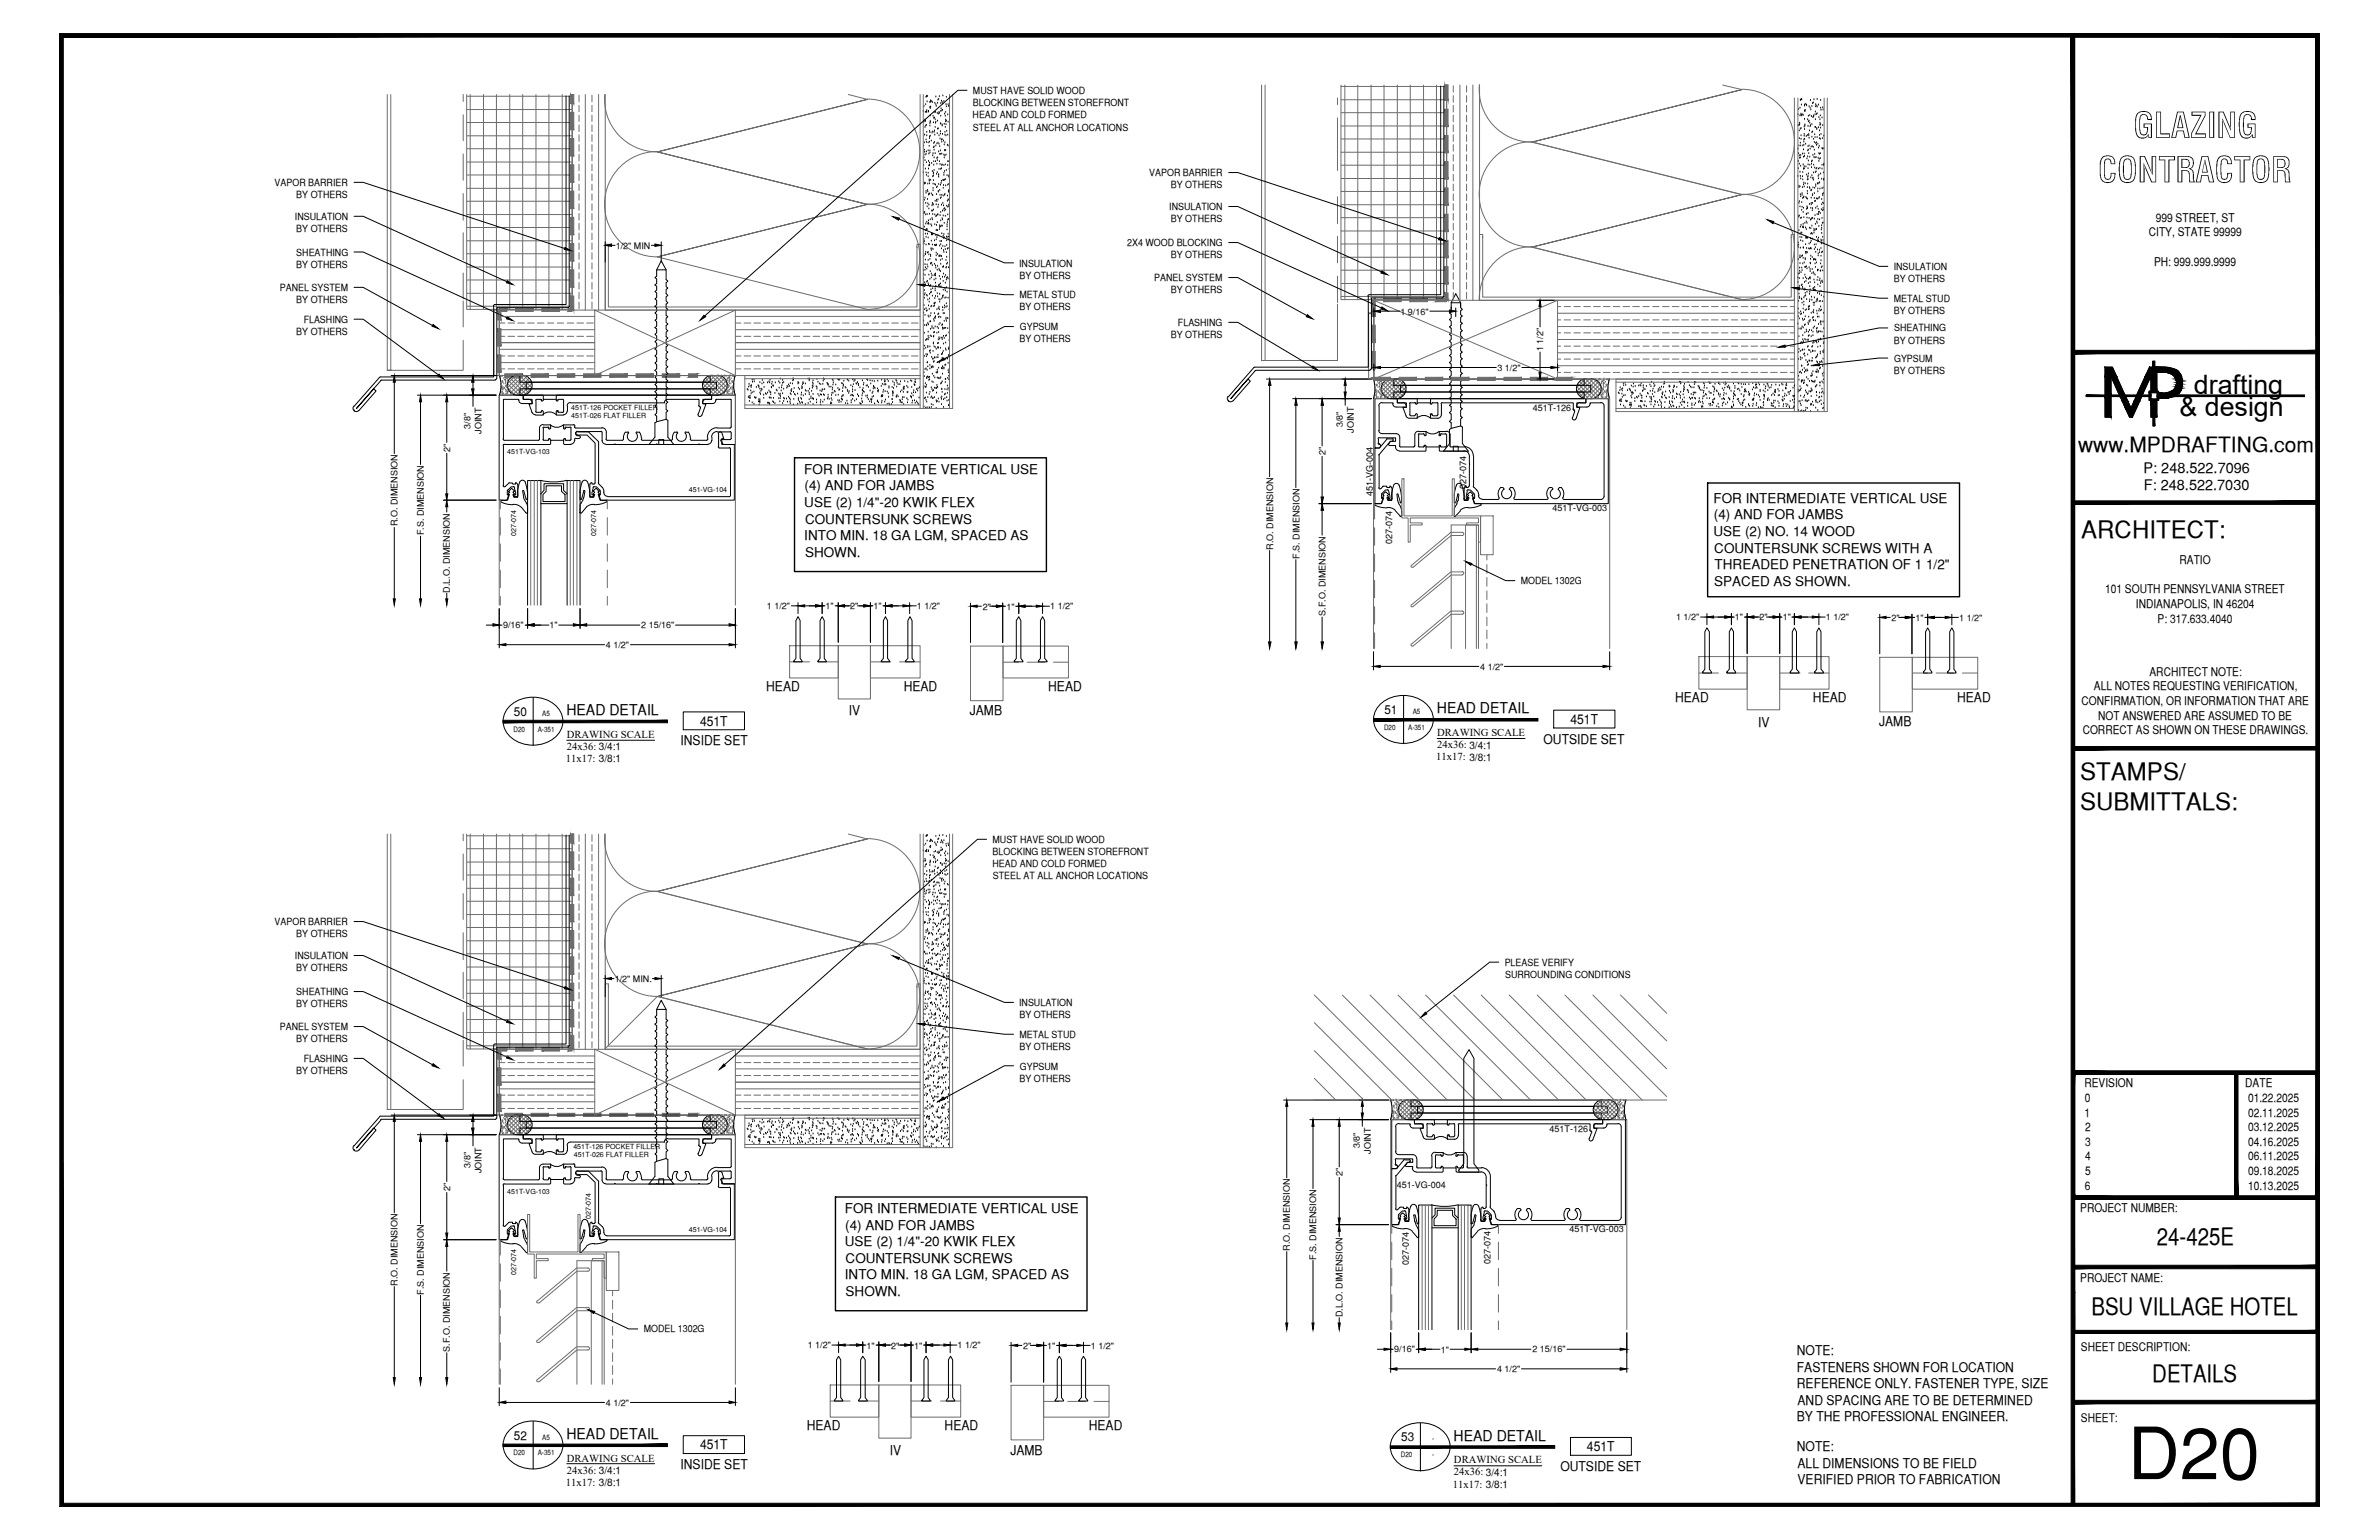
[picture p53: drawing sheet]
<svg xmlns="http://www.w3.org/2000/svg" width="432mm" height="279mm" viewBox="0 0 432 279" stroke-linecap="round" stroke-linejoin="round" font-family="sans-serif">
<defs><g id="words">
<text font-size="13.1" x="386.2" y="268.4">D20</text>
<g font-size="6.3">
<text x="387.2" y="25">GLAZING</text>
<text x="380.8" y="33.1">CONTRACTOR</text>
</g>
<g font-size="4.9">
<text x="398.2" y="71.5">drafting</text>
<text x="395.6" y="75.5">&amp; design</text>
</g>
<g font-size="4.4">
<text x="377.8" y="97.5">ARCHITECT:</text>
<text x="377.6" y="141.5">STAMPS/</text>
<text x="377.6" y="146.9">SUBMITTALS:</text>
<text x="391.5" y="225.8">24-425E</text>
<text x="379.6" y="238.5">BSU VILLAGE HOTEL</text>
<text x="390.7" y="250.7">DETAILS</text>
</g>
<text font-size="3.8" x="377.2" y="82">www.MPDRAFTING.com</text>
<g font-size="2.7">
<text x="102.8" y="129.7">HEAD DETAIL</text>
<text x="260.8" y="129.4">HEAD DETAIL</text>
<text x="102.8" y="261">HEAD DETAIL</text>
<text x="263.8" y="261.4">HEAD DETAIL</text>
</g>
<g font-size="2.6">
<text x="389.1" y="85.8">P: 248.522.7096</text>
<text x="389.1" y="89">F: 248.522.7030</text>
</g>
<g font-size="2.4">
<text x="146" y="86">FOR INTERMEDIATE VERTICAL USE</text>
<text x="146" y="89">(4) AND FOR JAMBS</text>
<text x="146" y="91.9">USE (2) 1/4&quot;-20 KWIK FLEX</text>
<text x="146.1" y="95">COUNTERSUNK SCREWS</text>
<text x="311" y="91.2">FOR INTERMEDIATE VERTICAL USE</text>
<text x="311.1" y="94.2">(4) AND FOR JAMBS</text>
<text x="146" y="98">INTO MIN. 18 GA LGM, SPACED AS</text>
<text x="146.1" y="101">SHOWN.</text>
<text x="311" y="97.2">USE (2) NO. 14 WOOD</text>
<text x="311.1" y="100.3">COUNTERSUNK SCREWS WITH A</text>
<text x="311.1" y="106.2">SPACED AS SHOWN.</text>
<text x="311.2" y="103.3">THREADED PENETRATION OF 1 1/2&quot;</text>
<text x="139.1" y="125.3">HEAD</text>
<text x="164" y="125.3">HEAD</text>
<text x="190.2" y="125.3">HEAD</text>
<text x="127.1" y="131.6">451T</text>
<text x="154.1" y="129.8">IV</text>
<text x="176" y="129.7">JAMB</text>
<text x="285.1" y="131.3">451T</text>
<text x="304" y="127.3">HEAD</text>
<text x="319.1" y="131.8">IV</text>
<text x="329.1" y="127.3">HEAD</text>
<text x="341.1" y="131.8">JAMB</text>
<text x="355.2" y="127.3">HEAD</text>
<text x="123.5" y="135.2">INSIDE SET</text>
<text x="280.2" y="134.9">OUTSIDE SET</text>
<text x="153.4" y="220.1">FOR INTERMEDIATE VERTICAL USE</text>
<text x="153.4" y="226.1">USE (2) 1/4&quot;-20 KWIK FLEX</text>
<text x="153.4" y="223.1">(4) AND FOR JAMBS</text>
<text x="153.4" y="232.1">INTO MIN. 18 GA LGM, SPACED AS</text>
<text x="153.5" y="229.1">COUNTERSUNK SCREWS</text>
<text x="153.5" y="235.1">SHOWN.</text>
<text x="326.1" y="245.9">NOTE:</text>
<text x="326.1" y="248.9">FASTENERS SHOWN FOR LOCATION</text>
<text x="326.1" y="251.9">REFERENCE ONLY. FASTENER TYPE, SIZE</text>
<text x="326.1" y="257.9">BY THE PROFESSIONAL ENGINEER.</text>
<text x="326.3" y="254.9">AND SPACING ARE TO BE DETERMINED</text>
<text x="127.1" y="263">451T</text>
<text x="146.4" y="259.4">HEAD</text>
<text x="161.5" y="263.9">IV</text>
<text x="171.4" y="259.4">HEAD</text>
<text x="183.4" y="263.9">JAMB</text>
<text x="197.6" y="259.5">HEAD</text>
<text x="288" y="263.3">451T</text>
<text x="326.1" y="263.3">NOTE:</text>
<text x="123.5" y="266.5">INSIDE SET</text>
<text x="283.2" y="266.9">OUTSIDE SET</text>
<text x="326.3" y="266.3">ALL DIMENSIONS TO BE FIELD</text>
<text x="326.3" y="269.3">VERIFIED PRIOR TO FABRICATION</text>
</g>
<g font-size="2.2">
<text x="391.3" y="40.2">999 STREET, ST</text>
<text x="390" y="42.9">CITY, STATE 99999</text>
<text x="391" y="48.2">PH: 999.999.9999</text>
<text x="382.1" y="107.6">101 SOUTH PENNSYLVANIA STREET</text>
<text x="395.6" y="102.3">RATIO</text>
<text x="387.7" y="110.3">INDIANAPOLIS, IN 46204</text>
<text x="391.6" y="113">P: 317.633.4040</text>
<text x="380" y="125.2">ALL NOTES REQUESTING VERIFICATION,</text>
<text x="390.1" y="122.6">ARCHITECT NOTE:</text>
<text x="93.3" y="129.9">50</text>
<text x="251.3" y="129.5">51</text>
<text x="377.8" y="127.9">CONFIRMATION, OR INFORMATION THAT ARE</text>
<text x="380.8" y="130.6">NOT ANSWERED ARE ASSUMED TO BE</text>
<text x="378" y="133.2">CORRECT AS SHOWN ON THESE DRAWINGS.</text>
<text x="378.3" y="197.3">REVISION</text>
<text x="407.5" y="197.3">DATE</text>
<text x="378.3" y="202.6">1</text>
<text x="378.4" y="200">0</text>
<text x="408" y="200">01.22.2025</text>
<text x="408" y="202.6">02.11.2025</text>
<text x="378.5" y="205.2">2</text>
<text x="378.5" y="207.9">3</text>
<text x="408" y="205.2">03.12.2025</text>
<text x="408" y="207.9">04.16.2025</text>
<text x="378.4" y="215.8">6</text>
<text x="378.5" y="210.5">4</text>
<text x="378.5" y="213.2">5</text>
<text x="408" y="210.5">06.11.2025</text>
<text x="408" y="213.2">09.18.2025</text>
<text x="408" y="215.8">10.13.2025</text>
<text x="377.6" y="219.9">PROJECT NUMBER:</text>
<text x="377.6" y="232.5">PROJECT NAME:</text>
<text x="377.7" y="245.2">SHEET DESCRIPTION:</text>
<text x="377.7" y="257.9">SHEET:</text>
<text x="93.3" y="261.2">52</text>
<text x="254.3" y="261.5">53</text>
</g>
<g font-size="1.9">
<text x="102.9" y="133.9">DRAWING SCALE</text>
<text x="102.9" y="136">24x36: 3/4:1</text>
<text x="260.7" y="137.9">11x17: 3/8:1</text>
<text x="260.9" y="133.5">DRAWING SCALE</text>
<text x="260.9" y="135.7">24x36: 3/4:1</text>
<text x="102.7" y="138.2">11x17: 3/8:1</text>
<text x="102.7" y="269.6">11x17: 3/8:1</text>
<text x="102.9" y="265.2">DRAWING SCALE</text>
<text x="102.9" y="267.3">24x36: 3/4:1</text>
<text x="263.7" y="269.9">11x17: 3/8:1</text>
<text x="263.9" y="265.5">DRAWING SCALE</text>
<text x="263.9" y="267.7">24x36: 3/4:1</text>
</g>
<g font-size="1.8">
<text x="176.6" y="17.1">MUST HAVE SOLID WOOD</text>
<text x="176.5" y="21.5">HEAD AND COLD FORMED</text>
<text x="176.6" y="19.2">BLOCKING BETWEEN STOREFRONT</text>
<text x="176.6" y="23.7">STEEL AT ALL ANCHOR LOCATIONS</text>
<text x="49.8" y="33.7">VAPOR BARRIER</text>
<text x="53.8" y="35.9">BY OTHERS</text>
<text x="208.6" y="31.9">VAPOR BARRIER</text>
<text x="212.5" y="34.2">BY OTHERS</text>
<text x="53.5" y="39.9">INSULATION</text>
<text x="212.2" y="38.1">INSULATION</text>
<text x="212.5" y="40.3">BY OTHERS</text>
<text x="53.8" y="46.4">SHEATHING</text>
<text x="53.8" y="42.1">BY OTHERS</text>
<text x="204.6" y="44.6">2X4 WOOD BLOCKING</text>
<text x="212.5" y="46.9">BY OTHERS</text>
<text x="50.8" y="52.8">PANEL SYSTEM</text>
<text x="53.8" y="48.6">BY OTHERS</text>
<text x="185" y="48.4">INSULATION</text>
<text x="185" y="50.5">BY OTHERS</text>
<text x="209.5" y="51">PANEL SYSTEM</text>
<text x="212.5" y="53.2">BY OTHERS</text>
<text x="343.7" y="49">INSULATION</text>
<text x="343.7" y="51.2">BY OTHERS</text>
<text x="53.8" y="55">BY OTHERS</text>
<text x="55.1" y="58.5">FLASHING</text>
<text x="185" y="54.1">METAL STUD</text>
<text x="185" y="56.3">BY OTHERS</text>
<text x="185.1" y="59.9">GYPSUM</text>
<text x="213.8" y="59.2">FLASHING</text>
<text x="343.7" y="54.7">METAL STUD</text>
<text x="343.7" y="57">BY OTHERS</text>
<text x="53.8" y="60.8">BY OTHERS</text>
<text x="185" y="62.1">BY OTHERS</text>
<text x="212.5" y="61.3">BY OTHERS</text>
<text x="343.7" y="62.4">BY OTHERS</text>
<text x="343.8" y="65.6">GYPSUM</text>
<text x="343.8" y="60.1">SHEATHING</text>
<text x="343.7" y="67.8">BY OTHERS</text>
<text x="276" y="106">MODEL 1302G</text>
<text x="180.1" y="152.9">MUST HAVE SOLID WOOD</text>
<text x="180.1" y="155.1">BLOCKING BETWEEN STOREFRONT</text>
<text x="180.1" y="157.3">HEAD AND COLD FORMED</text>
<text x="180.2" y="159.5">STEEL AT ALL ANCHOR LOCATIONS</text>
<text x="49.8" y="167.8">VAPOR BARRIER</text>
<text x="53.8" y="170.1">BY OTHERS</text>
<text x="53.5" y="174.1">INSULATION</text>
<text x="53.8" y="176.2">BY OTHERS</text>
<text x="273.1" y="175.2">PLEASE VERIFY</text>
<text x="273.2" y="177.4">SURROUNDING CONDITIONS</text>
<text x="53.8" y="180.5">SHEATHING</text>
<text x="53.8" y="182.8">BY OTHERS</text>
<text x="185" y="182.5">INSULATION</text>
<text x="185" y="184.7">BY OTHERS</text>
<text x="50.8" y="186.9">PANEL SYSTEM</text>
<text x="53.8" y="189.1">BY OTHERS</text>
<text x="185" y="188.3">METAL STUD</text>
<text x="185" y="190.5">BY OTHERS</text>
<text x="53.8" y="194.9">BY OTHERS</text>
<text x="55.1" y="192.7">FLASHING</text>
<text x="185" y="196.2">BY OTHERS</text>
<text x="185.1" y="194.1">GYPSUM</text>
<text x="116.8" y="241.7">MODEL 1302G</text>
</g>
<g font-size="1.6">
<text x="111.8" y="45.1">1/2&quot; MIN</text>
<text x="254.2" y="57.1">1 9/16&quot;</text>
<text x="280.1" y="63.8" transform="rotate(-90 280.1 63.8)">1 1/2&quot;</text>
<text x="271.8" y="67.2">3 1/2&quot;</text>
<text x="85.4" y="77.8" transform="rotate(-90 85.4 77.8)">3/8&quot;</text>
<text x="243.7" y="77.5" transform="rotate(-90 243.7 77.5)">3/8&quot;</text>
<text x="278.2" y="74.5">451T-126</text>
<text x="81.7" y="82" transform="rotate(-90 81.7 82)">2&quot;</text>
<text x="87.4" y="78.7" transform="rotate(-90 87.4 78.7)">JOINT</text>
<text x="240.6" y="82.5" transform="rotate(-90 240.6 82.5)">2&quot;</text>
<text x="245.7" y="78.5" transform="rotate(-90 245.7 78.5)">JOINT</text>
<text x="249.2" y="89.9" transform="rotate(-90 249.2 89.9)">451-VG-004</text>
<text x="266.1" y="88.6" transform="rotate(-90 266.1 88.6)">027-074</text>
<text x="72.1" y="95.5" transform="rotate(-90 72.1 95.5)">R.O. DIMENSION</text>
<text x="281.8" y="92.8">451T-VG-003</text>
<text x="76.9" y="97.2" transform="rotate(-90 76.9 97.2)">F.S. DIMENSION</text>
<text x="231.1" y="99.8" transform="rotate(-90 231.1 99.8)">R.O. DIMENSION</text>
<text x="235.8" y="101.3" transform="rotate(-90 235.8 101.3)">F.S. DIMENSION</text>
<text x="252.7" y="98.7" transform="rotate(-90 252.7 98.7)">027-074</text>
<text x="81.7" y="107.5" transform="rotate(-90 81.7 107.5)">D.L.O. DIMENSION</text>
<text x="91.3" y="114">9/16&quot;</text>
<text x="99.8" y="114">1&quot;</text>
<text x="116.4" y="114">2 15/16&quot;</text>
<text x="139.2" y="110.5">1 1/2&quot;</text>
<text x="149.9" y="110.5">1&quot;</text>
<text x="154.3" y="110.5">2&quot;</text>
<text x="158.6" y="110.5">1&quot;</text>
<text x="166.4" y="110.5">1 1/2&quot;</text>
<text x="178.4" y="110.6">2&quot;</text>
<text x="182.7" y="110.6">1&quot;</text>
<text x="190.6" y="110.6">1 1/2&quot;</text>
<text x="240.6" y="111.7" transform="rotate(-90 240.6 111.7)">S.F.O. DIMENSION</text>
<text x="304.2" y="112.5">1 1/2&quot;</text>
<text x="314.9" y="112.5">1&quot;</text>
<text x="319.3" y="112.5">2&quot;</text>
<text x="323.6" y="112.5">1&quot;</text>
<text x="331.4" y="112.5">1 1/2&quot;</text>
<text x="343.3" y="112.6">2&quot;</text>
<text x="347.7" y="112.6">1&quot;</text>
<text x="355.6" y="112.6">1 1/2&quot;</text>
<text x="110" y="117.5">4 1/2&quot;</text>
<text x="268.7" y="121.5">4 1/2&quot;</text>
<text x="111.6" y="178.1">1/2&quot; MIN.</text>
<text x="246.8" y="208.3" transform="rotate(-90 246.8 208.3)">3/8&quot;</text>
<text x="248.8" y="209.3" transform="rotate(-90 248.8 209.3)">JOINT</text>
<text x="281.2" y="205.4">451T-126</text>
<text x="85.4" y="211.9" transform="rotate(-90 85.4 211.9)">3/8&quot;</text>
<text x="87.4" y="212.9" transform="rotate(-90 87.4 212.9)">JOINT</text>
<text x="243.6" y="213.4" transform="rotate(-90 243.6 213.4)">2&quot;</text>
<text x="253.6" y="215.5">451-VG-004</text>
<text x="81.7" y="216.1" transform="rotate(-90 81.7 216.1)">2&quot;</text>
<text x="234.1" y="226.9" transform="rotate(-90 234.1 226.9)">R.O. DIMENSION</text>
<text x="284.9" y="223.6">451T-VG-003</text>
<text x="72.1" y="233.2" transform="rotate(-90 72.1 233.2)">R.O. DIMENSION</text>
<text x="238.9" y="228.5" transform="rotate(-90 238.9 228.5)">F.S. DIMENSION</text>
<text x="255.7" y="229.6" transform="rotate(-90 255.7 229.6)">027-074</text>
<text x="270.5" y="229.4" transform="rotate(-90 270.5 229.4)">027-074</text>
<text x="76.9" y="234.9" transform="rotate(-90 76.9 234.9)">F.S. DIMENSION</text>
<text x="243.6" y="239" transform="rotate(-90 243.6 239)">D.L.O. DIMENSION</text>
<text x="81.7" y="245.2" transform="rotate(-90 81.7 245.2)">S.F.O. DIMENSION</text>
<text x="146.6" y="244.6">1 1/2&quot;</text>
<text x="157.3" y="244.7">1&quot;</text>
<text x="161.7" y="244.7">2&quot;</text>
<text x="165.9" y="244.7">1&quot;</text>
<text x="173.8" y="244.6">1 1/2&quot;</text>
<text x="185.7" y="244.7">2&quot;</text>
<text x="190.1" y="244.7">1&quot;</text>
<text x="198" y="244.7">1 1/2&quot;</text>
<text x="253" y="245.4">9/16&quot;</text>
<text x="261.5" y="245.4">1&quot;</text>
<text x="278.1" y="245.4">2 15/16&quot;</text>
<text x="271.7" y="248.9">4 1/2&quot;</text>
<text x="110" y="255">4 1/2&quot;</text>
</g>
<g font-size="1.3">
<text x="103.7" y="74.4">451T-126 POCKET FILLER</text>
<text x="103.7" y="75.8">451T-026 FLAT FILLER</text>
<text x="92.1" y="82.4">451T-VG-103</text>
<text x="125" y="89.3">451-VG-104</text>
<text x="93.7" y="97.2" transform="rotate(-90 93.7 97.2)">027-074</text>
<text x="108.2" y="97.2" transform="rotate(-90 108.2 97.2)">027-074</text>
<text x="98.4" y="129.9">A5</text>
<text x="256.4" y="129.5">A5</text>
<text x="93.2" y="132.7">D20</text>
<text x="97.6" y="132.7">A-351</text>
<text x="251.2" y="132.5">D20</text>
<text x="255.6" y="132.5">A-351</text>
<text x="104.1" y="208.5">451T-126 POCKET FILLER</text>
<text x="104.1" y="209.9">451T-026 FLAT FILLER</text>
<text x="92.1" y="216.5">451T-VG-103</text>
<text x="107.3" y="221.2" transform="rotate(-90 107.3 221.2)">027-074</text>
<text x="125" y="223.5">451-VG-104</text>
<text x="93.7" y="231.3" transform="rotate(-90 93.7 231.3)">027-074</text>
<text x="98.4" y="261.2">A5</text>
<text x="260" y="261.5">-</text>
<text x="93.2" y="264">D20</text>
<text x="97.6" y="264">A-351</text>
<text x="254.3" y="264.4">D20</text>
<text x="260" y="264.4">-</text>
</g>
</g></defs>
<!-- layer: SURROUNDING CONDITIONS -->
<g fill="none" stroke="#6c6c6c" stroke-width=".18">
<path d="M70.3 17.1v50.1M70.9 17.1v50.1h-.6h13.8v-5.5M84.1 17.1v1.3M84.7 17.1v39h19.1v-39M84.7 19.9h19.1M84.7 17.5h19.1M85.3 17.1v39M87.8 17.1v39M90.1 17.1v39M92.5 17.1v39M94.9 17.1v39M97.3 17.1v39"/>
<path d="M99.6 17.1v39M102 17.1v39M103.6 17.1h.5M103.9 17.1v39.2M105.1 17.3v1.2M105.1 19.1v1.2M106.2 17.1v39.2M107.4 17.3v1.2M107.4 19.1v1.2M108.6 17.1v39.2M109.8 17.1a9.6 9.6 0 0 0 9.5 10.5M109.9 17.1v39.2"/>
<path d="M154 17.1l3.4 .9M157.4 18a9.6 9.6 0 0 1 9.5 9.5 9.6 9.6 0 0 1-9.5 9.6M167 17.1v57M167.6 17.1v57M172.3 17.1v57M172.9 17.1v57h-37.7v-6M229 15.4v50M229.6 15.4v50h-.6h13.8v-10.2M242.8 17.8v1.2M243.4 15.4v39h19.2v-39v39.1M243.4 18.1h19.2M243.4 15.7h19.2"/>
<path d="M244.1 15.4v39M246.4 15.4v39M248.9 15.4v39M251.2 15.4v39M253.6 15.4v39M256 15.4v39M258.4 15.4v39M260.7 15.4v39M262.3 15.4h.5M263.8 15.6v1.1M263.8 17.3v1.2M263.8 19.1v1.2"/>
<path d="M265 15.4v39.1M266.2 15.6v1.1M266.2 17.3v1.2M266.2 19.1v1.2M267.3 15.4v39.1M268.5 15.4a9.6 9.6 0 0 0 9.5 10.4M268.5 15.4v39.1M312.7 15.4l3.5 .9M316.1 16.2a9.6 9.6 0 0 1 9.6 9.5 9.6 9.6 0 0 1-9.6 9.6M325.7 17.8v56.9M326.3 17.8v56.9M331.1 17.8v56.9"/>
<path d="M331.7 17.8v56.9h-38.4v-5.9M84.1 20.8v4.7M84.1 27.9v4.8M84.1 35.1v4.8M84.7 38.9h19.1M84.7 36.5h19.1M84.7 34.2h19.1M84.7 31.7h19.1M84.7 29.4h19.1M84.7 27h19.1M84.7 24.6h19.1M84.7 22.2h19.1"/>
<path d="M105.1 20.9v1.1M105.1 22.7v1.2M105.1 24.4v1.3M105.1 26.2v1.2M105.1 28v1.2M105.1 29.8v1.2M105.1 31.6v1.2M105.1 33.4v1.1M105.1 35.2v1.1M105.1 37v1.2M105.1 38.7v1.2M107.4 20.9v1.1"/>
<path d="M107.4 22.7v1.2M107.4 24.4v1.3M107.4 26.2v1.2M107.4 28v1.2M107.4 29.8v1.2M107.4 31.6v1.2M107.4 33.4v1.1M107.4 35.2v1.1M107.4 37v1.2M107.4 38.7v1.2M119.3 27.5a9.6 9.6 0 0 0-9.6 9.6 9.6 9.6 0 0 0 9.6 9.5M119.3 27.6l38.1-9.6-38.1 9.6"/>
<path d="M157.4 37a9.6 9.6 0 0 1 9.5 9.6 9.6 9.6 0 0 1-9.5 9.5M157.4 37.1l-38.1-9.5 38.1 9.5M242.8 21.4v9.5M242.8 35.7v4.9M243.4 39.5h19.2M243.4 37.1h19.2M243.4 34.7h19.2M243.4 32.4h19.2M243.4 30h19.2M243.4 27.6h19.2M243.4 25.2h19.2M243.4 22.9h19.2"/>
<path d="M243.4 20.4h19.2M263.8 20.9v1.2M263.8 22.7v1.2M263.8 24.4v1.3M263.8 26.2v1.2M263.8 28.1v1.1M263.8 29.8v1.2M263.8 31.6v1.2M263.8 33.4v1.2M263.8 35.2v1.2M263.8 37v1.2M263.8 38.7v1.2"/>
<path d="M266.2 20.9v1.2M266.2 22.7v1.2M266.2 24.4v1.3M266.2 26.2v1.2M266.2 28.1v1.1M266.2 29.8v1.2M266.2 31.6v1.2M266.2 33.4v1.2M266.2 35.2v1.2M266.2 37v1.2M266.2 38.7v1.2M278 25.7a9.6 9.6 0 0 0-9.5 9.6 9.6 9.6 0 0 0 9.5 9.5"/>
<path d="M278.1 25.8l38.1-9.5-38.1 9.5M278.1 25.8l38.1 9.5M316.1 35.2a9.6 9.6 0 0 1 9.6 9.6 9.6 9.6 0 0 1-9.6 9.6M84.1 42.2v4.9M84.1 49.5v4.7M84.1 54.6v4.7M84.7 55.6h19.1M84.7 53.2h19.1M84.7 50.8h19.1M84.7 48.5h19.1M84.7 46h19.1M84.7 43.7h19.1"/>
<path d="M84.7 41.3h19.1M89.7 56.1h.9v12h-.9zM89.7 56.3h18.2M90.6 56.3v11.8h17.3l25.6-11.8h33.5M90.6 59.8h17.3M90.6 57.4h17.3M90.6 58.6h1M92.2 58.6h1.2M94 58.6h1.2M95.8 58.6h1.2M97.5 58.6h1.2M99.4 58.6h1.1"/>
<path d="M101.2 58.6h1.1M102.9 58.6h1.2M104.7 58.6h1.2M105.1 40.5v1.2M105.1 42.3v1.2M105.1 44.1v1.2M105.1 45.8v1.3M105.1 47.7v1.1M105.1 49.5v1.1M105.1 51.2v1.3M105.1 53v1.2M105.1 54.8v1.2"/>
<path d="M106.5 58.6h1.2M107.4 40.5v1.2M107.4 42.3v1.2M107.4 44.1v1.2M107.4 45.8v1.3M107.4 47.7v1.1M107.4 49.5v1.1M107.4 51.2v1.3M107.4 53v1.2M107.4 54.8v1.2M107.9 56.3h25.6v11.8h-25.6zM107.9 56.3l25.6 11.8h33.5"/>
<path d="M110.4 44.9v-.6h-.5v12h57.1v-12h-.6v.6M110.4 44.9v10.8h56v-10.8M110.4 44.9h.1M119.3 46.6l38.1-9.5-38.1 9.5M119.3 46.6l38.1 9.5M133.5 59.8h33.5M133.5 57.4h33.5M133.5 58.6h1M135.1 58.6h1.2M136.8 58.6h1.2M138.6 58.6h1.2M140.4 58.6h1.2"/>
<path d="M142.2 58.6h1.2M144 58.6h1.2M145.8 58.6h1.2M147.6 58.6h1.2M149.4 58.6h1.2M151.1 58.6h1.2M152.9 58.6h1.2M154.7 58.6h1.2M156.5 58.6h1.2M158.3 58.6h1.1M160.1 58.6h1.2M161.9 58.6h1.2"/>
<path d="M163.6 58.6h1.2M165.4 58.6h1.2M166.4 44.9h.1M242.8 42.9v4.8M242.8 50.1v4.8M243.4 53.8h19.2M243.4 51.4h19.2M243.4 49h19.2M243.4 46.7h19.2M243.4 44.3h19.2M243.4 41.9h19.2M248.4 56.8h1v12h-1z"/>
<path d="M248.4 56.9h1M249.4 54.5h33.3v14.3h-33.3zM249.4 56.8v12M249.4 54.5l33.3 14.3h43M263.8 40.5v1.2M263.8 42.4v1.1M263.8 44.1v1.2M263.8 45.9v1.2M263.8 47.7v1.2M263.8 49.5v1.2M263.8 51.2v1.3M263.8 53v1.2"/>
<path d="M266.2 40.5v1.2M266.2 42.4v1.1M266.2 44.1v1.2M266.2 45.9v1.2M266.2 47.7v1.2M266.2 49.5v1.2M266.2 51.2v1.3M266.2 53v1.2M269.1 43.1v-.6h-.6v12h57.2v-12h-.6v.6M269.1 43.1v10.8h56v-10.8M269.1 43.1h.1M278 44.8a9.6 9.6 0 0 0-9.5 9.5"/>
<path d="M278.1 44.8l38.1-9.5-38.1 9.5M278.1 44.8l38.1 9.6M282.7 56.8h43M282.7 59.2h43M282.7 55.6h.6M282.7 58h.6M283.9 55.6h1.2M283.9 58h1.2M285.7 55.6h1.1M285.7 58h1.1M287.5 55.6h1.2M287.5 58h1.2"/>
<path d="M289.2 55.6h1.2M289.2 58h1.2M291 55.6h1.2M291 58h1.2M292.8 55.6h1.2M292.8 58h1.2M294.6 55.6h1.2M294.6 58h1.2M296.4 55.6h1.2M296.4 58h1.2M298.2 55.6h1.1M298.2 58h1.1"/>
<path d="M300 55.6h1.1M300 58h1.1M301.8 55.6h1.2M301.8 58h1.2M303.5 55.6h1.2M303.5 58h1.2M305.3 55.6h1.2M305.3 58h1.2M307.1 55.6h1.2M307.1 58h1.2M308.9 55.6h1.2M308.9 58h1.2"/>
<path d="M310.6 55.6h1.2M310.6 58h1.2M312.5 55.6h1.1M312.5 58h1.1M314.3 55.6h1.1M314.3 58h1.1M316 55.6h1.2M316 58h1.2M317.8 55.6h1.2M317.8 58h1.2M319.6 55.6h1.2M319.6 58h1.2"/>
<path d="M321.4 55.6h1.2M321.4 58h1.2M323.2 55.6h1.2M323.2 58h1.2M324.9 55.6h.8M324.9 58h.8M325.1 43.1h.1M325.7 54.5h-43l-33.3 14.3M90.6 65.8h17.3M90.6 63.4h17.3M90.6 66.9h1M90.6 64.6h1"/>
<path d="M90.6 62.2h17.3M90.6 61h1M92.1 70.3l2.2-2.2 2.2 2.3-1.3 1.2M92.1 69.7l2.1 2M92.2 66.9h1.2M92.2 64.6h1.2M92.2 61h1.2M92.2 70.4l1.2 1.2M92.3 69.1l2.6 2.6M92.6 68.6l2.9 3M93 68.3l2.9 2.9M93.5 68.2l-1.4 1.4"/>
<path d="M93.6 68.1l2.7 2.8M94 66.9h1.2M94 64.6h1.2M94 61h1.2M95.6 68.3l-2.9 2.9M95.8 66.9h1.2M95.8 64.6h1.2M95.8 61h1.2M96 68.6l-2.8 3M96.3 69l-2.6 2.7M96.5 69.7l-1.4-1.6-2.8 2.7M96.5 69.6l-2.1 2.1"/>
<path d="M97.5 66.9h1.2M97.5 64.6h1.2M97.5 61h1.2M99.4 66.9h1.1M99.4 64.6h1.1M99.4 61h1.1M101.2 66.9h1.1M101.2 64.6h1.1M101.2 61h1.1M102.9 66.9h1.2M102.9 64.6h1.2M102.9 61h1.2"/>
<path d="M104.7 66.9h1.2M104.7 64.6h1.2M104.7 61h1.2M106.5 66.9h1.2M106.5 64.6h1.2M106.5 61h1.2M127.6 69.6l2.1 2.1M127.8 69l2.6 2.7M128.1 68.6l2.9 3M128.5 68.3l2.9 2.9M129 68.1l-1.4 1.6M129.1 68.1l2.7 2.7"/>
<path d="M130.6 68.1l-2.8 2.8M130.6 68.2l1.4 1.4M131.1 68.3l-3 2.9M131.5 68.6l-2.9 3M131.8 69.1l-2.6 2.6M132 70.3l-2.2-2.2-2.2 2.3 1.3 1.2M132 70.4l-1.3 1.2M132 69.7l-2.1 2M133.5 65.8h33.5M133.5 63.4h33.5M133.5 66.9h1M133.5 64.6h1"/>
<path d="M133.5 62.2h33.5M133.5 61h1M135.1 66.9h1.2M135.1 64.6h1.2M135.1 61h1.2M135.2 68.7h31.8M135.2 73.5h31.8M136.8 66.9h1.2M136.8 64.6h1.2M136.8 61h1.2M138.6 66.9h1.2M138.6 64.6h1.2"/>
<path d="M138.6 61h1.2M140.4 66.9h1.2M140.4 64.6h1.2M140.4 61h1.2M142.2 66.9h1.2M142.2 64.6h1.2M142.2 61h1.2M144 66.9h1.2M144 64.6h1.2M144 61h1.2M145.8 66.9h1.2M145.8 64.6h1.2"/>
<path d="M145.8 61h1.2M147.6 66.9h1.2M147.6 64.6h1.2M147.6 61h1.2M149.4 66.9h1.2M149.4 64.6h1.2M149.4 61h1.2M151.1 66.9h1.2M151.1 64.6h1.2M151.1 61h1.2M152.9 66.9h1.2M152.9 64.6h1.2"/>
<path d="M152.9 61h1.2M154.7 66.9h1.2M154.7 64.6h1.2M154.7 61h1.2M156.5 66.9h1.2M156.5 64.6h1.2M156.5 61h1.2M158.3 66.9h1.1M158.3 64.6h1.1M158.3 61h1.1M160.1 66.9h1.2M160.1 64.6h1.2"/>
<path d="M160.1 61h1.2M161.9 66.9h1.2M161.9 64.6h1.2M161.9 61h1.2M163.6 66.9h1.2M163.6 64.6h1.2M163.6 61h1.2M165.4 66.9h1.2M165.4 64.6h1.2M165.4 61h1.2M250.8 70.2l2.1 2.1M250.8 70.9l2.2-2.1 2.2 2.1"/>
<path d="M250.8 71.1l1.2 1.2M251 69.7l2.6 2.6M251.3 69.3l2.9 2.8M251.7 69l2.9 2.9M252.2 68.8l-1.4 1.4M252.3 68.8l2.7 2.7M253.7 68.8l-2.7 2.6M253.7 68.8l1.5 1.4-2.1 2.1M254.3 69l-3 2.9M254.7 69.3l-2.9 2.8M255 69.7l-2.7 2.6M255.2 71l-1.3 1.3"/>
<path d="M282.7 64h43M282.7 66.4h43M282.7 62.8h.6M282.7 65.2h.6M282.7 67.6h.6M282.7 61.6h43M282.7 60.4h.6M283.9 62.8h1.2M283.9 65.2h1.2M283.9 67.6h1.2M283.9 60.4h1.2M285.7 62.8h1.1"/>
<path d="M285.7 65.2h1.1M285.7 67.6h1.1M285.7 60.4h1.1M286.3 70.9l2.2-2.1 2.1 2.1M286.3 71l1.3 1.3M286.4 69.7l2.7 2.6M286.8 69.3l2.9 2.8M287.2 69l2.9 2.9M287.5 62.8h1.2M287.5 65.2h1.2M287.5 67.6h1.2M287.5 60.4h1.2"/>
<path d="M287.7 68.8l-1.4 1.4 2.1 2.1M287.8 68.8l2.6 2.6M289.2 68.8l-2.7 2.7M289.2 68.8l1.4 1.4M289.2 62.8h1.2M289.2 65.2h1.2M289.2 67.6h1.2M289.2 60.4h1.2M289.8 69l-3 2.9M290.1 69.3l-2.8 2.8M290.4 69.7l-2.6 2.6M290.6 70.2l-2 2.1"/>
<path d="M290.6 71.1l-1.2 1.2M291 62.8h1.2M291 65.2h1.2M291 67.6h1.2M291 60.4h1.2M292.8 62.8h1.2M292.8 65.2h1.2M292.8 67.6h1.2M292.8 60.4h1.2M293.3 74.1h32.4M293.3 69.3h32.4M294.6 62.8h1.2"/>
<path d="M294.6 65.2h1.2M294.6 67.6h1.2M294.6 60.4h1.2M296.4 62.8h1.2M296.4 65.2h1.2M296.4 67.6h1.2M296.4 60.4h1.2M298.2 62.8h1.1M298.2 65.2h1.1M298.2 67.6h1.1M298.2 60.4h1.1M300 62.8h1.1"/>
<path d="M300 65.2h1.1M300 67.6h1.1M300 60.4h1.1M301.8 62.8h1.2M301.8 65.2h1.2M301.8 67.6h1.2M301.8 60.4h1.2M303.5 62.8h1.2M303.5 65.2h1.2M303.5 67.6h1.2M303.5 60.4h1.2M305.3 62.8h1.2"/>
<path d="M305.3 65.2h1.2M305.3 67.6h1.2M305.3 60.4h1.2M307.1 62.8h1.2M307.1 65.2h1.2M307.1 67.6h1.2M307.1 60.4h1.2M308.9 62.8h1.2M308.9 65.2h1.2M308.9 67.6h1.2M308.9 60.4h1.2M310.6 62.8h1.2"/>
<path d="M310.6 65.2h1.2M310.6 67.6h1.2M310.6 60.4h1.2M312.5 62.8h1.1M312.5 65.2h1.1M312.5 67.6h1.1M312.5 60.4h1.1M314.3 62.8h1.1M314.3 65.2h1.1M314.3 67.6h1.1M314.3 60.4h1.1M316 62.8h1.2"/>
<path d="M316 65.2h1.2M316 67.6h1.2M316 60.4h1.2M317.8 62.8h1.2M317.8 65.2h1.2M317.8 67.6h1.2M317.8 60.4h1.2M319.6 62.8h1.2M319.6 65.2h1.2M319.6 67.6h1.2M319.6 60.4h1.2M321.4 62.8h1.2"/>
<path d="M321.4 65.2h1.2M321.4 67.6h1.2M321.4 60.4h1.2M323.2 62.8h1.2M323.2 65.2h1.2M323.2 67.6h1.2M323.2 60.4h1.2M324.9 62.8h.8M324.9 65.2h.8M324.9 67.6h.8M324.9 60.4h.8M254.4 86.9h.4v6.7h8.8v-6.7h.4v6.7h4.7v4.8h-.3v-3.2h-2.2v-.3h2.2v-.9h-12.4v.9h2.1v.3h-2.1v3.2h-.4v-4.4h-1.2z"/>
<path d="M265.4 96.6a.29 .29 0 0 1 .3 .3 .29 .29 0 0 1-.3 .3M265.4 97.2h-2l-6.9 5.7M265.4 96.6h-2.1l-7.1 6M266 95.2v22.5M268 95.2v22.5M268.7 93.6h2.3v7h-2.3zM143.3 117.2h8.8v5.8h-8.8zM152.1 117.2h5.9v9.6h-5.9zM158 117.2h9v5.8h-9zM176.1 117.2h6v9.9h-6zM182.1 117.2h11.8v5.8h-11.8zM256.2 116.8l-.1 .3 .4 .1"/>
<path d="M256.2 102.5l-.1 .4h.4M263.4 117.7v-22.5h5v22.5M265.4 110.9a.29 .29 0 0 1 .3 .3 .29 .29 0 0 1-.3 .2M265.4 103.7a.29 .29 0 0 1 .3 .3 .29 .29 0 0 1-.3 .3M265.4 111.4h-2l-6.9 5.8M265.4 110.9h-2.1l-7.1 5.9M265.4 104.3h-2l-6.9 5.7h-.4l.1-.3M265.4 103.8h-2.1l-7.1 5.9M269.9 100.6v1M269.9 102.4v1.6M269.9 104.8v1.6M269.9 107.2v1.6"/>
<path d="M269.9 109.5v1.6M269.9 112v1.5M269.9 114.3v1.6M269.9 116.7v1M308.4 119.1h8.7v5.9h-8.7zM317.1 119.1h5.9v9.7h-5.9zM323 119.1h9v5.9h-9zM341.2 119.3h5.9v9.9h-5.9zM347.1 119.3h11.9v5.7h-11.9zM143.3 120.1h3.6M148.5 120.1h3.6M158 120.1h3.7"/>
<path d="M163.3 120.1h3.7M182.1 120.1h2.7M186.4 120.1h3.2M191.2 120.1h2.7M308.4 122.1h3.5M313.5 122.1h3.6M323 122.1h3.7M328.3 122.1h3.7M347.1 122.1h2.7M351.4 122.1h3.2M356.2 122.1h2.8M70.3 151.3v50"/>
<path d="M70.9 151.3v50h-.6h13.8v-5.4M84.1 151.3v1.2M84.1 154.9v4.8M84.7 151.3v39h19.1v-39M84.7 158.7h19.1M84.7 156.4h19.1M84.7 154h19.1M84.7 151.6h19.1M85.3 151.3v39M87.8 151.3v39M90.1 151.3v39M92.5 151.3v39"/>
<path d="M94.9 151.3v39M97.3 151.3v39M99.6 151.3v39M102 151.3v39M103.6 151.3h.5M103.9 151.3v39.1M105.1 151.4v1.3M105.1 153.2v1.2M105.1 155v1.2M105.1 156.8v1.2M105.1 158.6v1.2M106.2 151.3v39.1"/>
<path d="M107.4 151.4v1.3M107.4 153.2v1.2M107.4 155v1.2M107.4 156.8v1.2M107.4 158.6v1.2M108.6 151.3v39.1M109.8 151.3a9.6 9.6 0 0 0 9.5 10.4M109.9 151.3v39.1M154 151.3l3.4 .9M157.4 152.1a9.6 9.6 0 0 1 9.5 9.6 9.6 9.6 0 0 1-9.5 9.6M167 151.3v56.9M167.6 151.3v56.9"/>
<path d="M172.3 151.3v56.9M172.9 151.3v56.9h-37.7v-5.9M84.1 162.1v4.7M84.1 169.2v4.9M84.1 176.4v4.8M84.7 177.8h19.1M84.7 175.5h19.1M84.7 173h19.1M84.7 170.7h19.1M84.7 168.3h19.1M84.7 165.9h19.1M84.7 163.5h19.1"/>
<path d="M84.7 161.2h19.1M105.1 160.4v1.1M105.1 162.2v1.2M105.1 164v1.2M105.1 165.7v1.2M105.1 167.5v1.2M105.1 169.3v1.2M105.1 171.1v1.2M105.1 172.9v1.2M105.1 174.7v1.1M105.1 176.5v1.2M105.1 178.2v1.3"/>
<path d="M107.4 160.4v1.1M107.4 162.2v1.2M107.4 164v1.2M107.4 165.7v1.2M107.4 167.5v1.2M107.4 169.3v1.2M107.4 171.1v1.2M107.4 172.9v1.2M107.4 174.7v1.1M107.4 176.5v1.2M107.4 178.2v1.3M110.4 179.1v-.6h-.5v11.9h57.1v-11.9h-.6v.6"/>
<path d="M110.4 179.1v10.7h56v-10.7M110.4 179.1h.1M119.3 161.7a9.6 9.6 0 0 0-9.6 9.5 9.6 9.6 0 0 0 9.6 9.6M119.3 161.7l38.1-9.5-38.1 9.5M119.3 161.7l38.1 9.6M157.4 171.2a9.6 9.6 0 0 1 9.5 9.6 9.6 9.6 0 0 1-9.5 9.5M166.4 179.1h.1M84.1 183.6v4.8M84.1 188.7v4.7M84.7 189.7h19.1M84.7 187.3h19.1M84.7 185h19.1"/>
<path d="M84.7 182.6h19.1M84.7 180.2h19.1M89.7 190.3h.9v12h-.9zM89.7 190.4h.9M90.6 199.9h17.3M90.6 197.5h17.3M90.6 198.7h1M90.6 196.3h17.3M90.6 193.9h17.3M90.6 191.6h17.3M90.6 195.1h1M90.6 192.8h1"/>
<path d="M92.2 198.7h1.2M92.2 195.1h1.2M92.2 192.8h1.2M94 198.7h1.2M94 195.1h1.2M94 192.8h1.2M95.8 198.7h1.2M95.8 195.1h1.2M95.8 192.8h1.2M97.5 198.7h1.2M97.5 195.1h1.2M97.5 192.8h1.2"/>
<path d="M99.4 198.7h1.1M99.4 195.1h1.1M99.4 192.8h1.1M101.2 198.7h1.1M101.2 195.1h1.1M101.2 192.8h1.1M102.9 198.7h1.2M102.9 195.1h1.2M102.9 192.8h1.2M104.7 198.7h1.2M104.7 195.1h1.2M104.7 192.8h1.2"/>
<path d="M105.1 180v1.2M105.1 181.8v1.2M105.1 183.6v1.2M105.1 185.4v1.2M105.1 187.2v1.1M105.1 189v1.1M106.5 198.7h1.2M106.5 195.1h1.2M106.5 192.8h1.2M107.4 180v1.2M107.4 181.8v1.2M107.4 183.6v1.2"/>
<path d="M107.4 185.4v1.2M107.4 187.2v1.1M107.4 189v1.1M107.9 190.4h25.6v11.9h-25.6zM107.9 190.4h-17.3v11.9h17.3l25.6-11.9h33.5M107.9 190.4l25.6 11.9h33.5M119.3 180.8l38.1-9.5-38.1 9.5M119.3 180.8l38.1 9.5-38.1-9.5-9.5 9.5M133.5 199.9h33.5M133.5 197.5h33.5M133.5 198.7h1M133.5 196.3h33.5"/>
<path d="M133.5 193.9h33.5M133.5 191.6h33.5M133.5 195.1h1M133.5 192.8h1M135.1 198.7h1.2M135.1 195.1h1.2M135.1 192.8h1.2M136.8 198.7h1.2M136.8 195.1h1.2M136.8 192.8h1.2M138.6 198.7h1.2M138.6 195.1h1.2"/>
<path d="M138.6 192.8h1.2M140.4 198.7h1.2M140.4 195.1h1.2M140.4 192.8h1.2M142.2 198.7h1.2M142.2 195.1h1.2M142.2 192.8h1.2M144 198.7h1.2M144 195.1h1.2M144 192.8h1.2M145.8 198.7h1.2M145.8 195.1h1.2"/>
<path d="M145.8 192.8h1.2M147.6 198.7h1.2M147.6 195.1h1.2M147.6 192.8h1.2M149.4 198.7h1.2M149.4 195.1h1.2M149.4 192.8h1.2M151.1 198.7h1.2M151.1 195.1h1.2M151.1 192.8h1.2M152.9 198.7h1.2M152.9 195.1h1.2"/>
<path d="M152.9 192.8h1.2M154.7 198.7h1.2M154.7 195.1h1.2M154.7 192.8h1.2M156.5 198.7h1.2M156.5 195.1h1.2M156.5 192.8h1.2M158.3 198.7h1.1M158.3 195.1h1.1M158.3 192.8h1.1M160.1 198.7h1.2M160.1 195.1h1.2"/>
<path d="M160.1 192.8h1.2M161.9 198.7h1.2M161.9 195.1h1.2M161.9 192.8h1.2M163.6 198.7h1.2M163.6 195.1h1.2M163.6 192.8h1.2M165.4 198.7h1.2M165.4 195.1h1.2M165.4 192.8h1.2M238.6 180.5l19 19.1M238.6 185.5l14 14.1"/>
<path d="M238.6 190.6l8.9 9M238.6 195.6l3.8 4M238.6 199.6h63.9M243.6 180.5l19.1 19.1M248.7 180.5l19 19.1M253.7 180.5l19.1 19.1M254.8 199.8l2.9 2.9M255.3 199.6l-1.4 1.4M255.3 199.6l2.8 2.7M257.4 199.8l-3 2.8M258.8 180.5l19 19.1M263.8 180.5l19.1 19.1"/>
<path d="M268.9 180.5l19 19.1M273.9 180.5l19.1 19.1M279 180.5l19.1 19.1M284 180.5l18.5 18.4M289.1 180.5l13.4 13.4M290.2 199.8l2.9 2.8M292.2 199.6l-2.7 2.7M292.3 199.6l1.4 1.4M292.7 199.8l-2.9 2.9M294.1 180.5l8.4 8.3M299.2 180.5l3.3 3.3M90.6 201.1h1"/>
<path d="M92.1 204.5l2.2-2.2 2.2 2.2-1.3 1.3M92.1 203.8l2.1 2.1M92.2 201.1h1.2M92.2 204.6l1.2 1.2M92.3 205l2.8-2.7 1.4 1.5-2.1 2.1M92.3 203.3l2.6 2.6M92.6 202.8l2.9 2.9M93 202.5l2.9 2.9M93.5 202.3l-1.4 1.4M93.6 202.3l2.7 2.7M94 201.1h1.2M95.6 202.5l-2.9 2.9"/>
<path d="M95.8 201.1h1.2M96 202.8l-2.8 2.9M96.3 203.2l-2.6 2.7M97.5 201.1h1.2M99.4 201.1h1.1M101.2 201.1h1.1M102.9 201.1h1.2M104.7 201.1h1.2M106.5 201.1h1.2M127.8 203.2l2.6 2.7M128.1 202.8l2.9 2.9M128.5 202.5l2.9 2.9"/>
<path d="M129 202.3l-1.4 1.5 2.1 2.1M129.1 202.3l2.7 2.7M131.1 202.5l-3 2.9M131.5 202.8l-2.9 2.9M131.8 203.3l-2.6 2.6M132 204.5l-2.2-2.2-2.2 2.2 1.3 1.3M132 204.6l-1.3 1.2M132 203.7l-1.4-1.4-2.8 2.7M132 203.8l-2.1 2.1M133.5 201.1h1M135.1 201.1h1.2M135.2 202.9h31.8"/>
<path d="M135.2 207.6h31.8M136.8 201.1h1.2M138.6 201.1h1.2M140.4 201.1h1.2M142.2 201.1h1.2M144 201.1h1.2M145.8 201.1h1.2M147.6 201.1h1.2M149.4 201.1h1.2M151.1 201.1h1.2M152.9 201.1h1.2M154.7 201.1h1.2"/>
<path d="M156.5 201.1h1.2M158.3 201.1h1.1M160.1 201.1h1.2M161.9 201.1h1.2M163.6 201.1h1.2M165.4 201.1h1.2M253.9 201.7l2.1-2.1 2.3 2.1M253.9 201l2.1 2.1M253.9 201.9l1.2 1.2M254.1 200.5l2.6 2.6M254.1 202.2l2.7-2.6 1.5 1.4-2.1 2.1M254.4 200.1l2.8 2.8"/>
<path d="M257.7 200.1l-2.8 2.8M258.1 200.5l-2.6 2.6M258.3 201.8l-1.3 1.3M289.3 201.7l2.2-2.1 2.2 2.1M289.3 201.8l1.3 1.3M289.5 200.5l2.6 2.6M289.8 200.1l2.9 2.8M293.2 200.1l-2.9 2.8M293.4 202.2l-2.6-2.6-1.6 1.4 2.2 2.1M293.5 200.5l-2.6 2.6M293.6 201.9l-1.2 1.2M293.7 201l-2.1 2.1"/>
<path d="M95.8 220.3h.3v6.8h8.8v-6.8h.4v6.8h4.7v4.8h-.3v-3.2h-2.2v-.4h2.2v-.8h-12.4v.8h2.2v.4h-2.2v3.2h-.3v-4.4h-1.2zM97.5 236v.3l.3 .1M97.5 236l7.1-5.9h2.1a.29 .29 0 0 1 .3 .2 .29 .29 0 0 1-.3 .3h-2l-6.8 5.8M106.7 237.2a.29 .29 0 0 1 .3 .3 .29 .29 0 0 1-.3 .2M106.7 237.8h-2l-6.8 5.8M106.7 237.2h-2.1l-7.1 6M107.3 228.7v22.4M109.3 228.7v22.4M110 227.1h2.3v7h-2.3zM111.2 234.1v1M111.2 235.9v1.6M111.2 238.3v1.5"/>
<path d="M97.5 250.3v.3h.3M97.5 243.2v.3h.3M97.5 250.3l7.1-6h2.1a.29 .29 0 0 1 .3 .3 .29 .29 0 0 1-.3 .3h-2l-6.8 5.8M104.7 251.1v-22.4h5v22.4M111.2 240.7v1.6M111.2 243v1.6M111.2 245.4v1.6M111.2 247.8v1.6M111.2 250.2v.9M150.7 251.3h8.8v5.8h-8.8zM150.7 254.2h3.6M155.9 254.2h3.6"/>
<path d="M159.5 251.3h5.9v9.6h-5.9zM165.4 251.3h9v5.8h-9zM165.4 254.2h3.7M170.7 254.2h3.7M183.5 251.3h5.9v9.9h-5.9zM189.4 251.3h11.9v5.8h-11.9zM189.4 254.3h2.8M193.8 254.3h3.2M198.6 254.3h2.7"/>
</g>
<g fill="none" stroke="#000" stroke-width=".18">
<path d="M167.7 19.3h.1M168 19h.1M168.1 17.7h.1M168.1 17.5h.1M168.3 18.5h.1M168.3 17.5h.1M168.8 18.6h.1M168.8 19.5h.1M168.8 19.7h.1M168.8 18.5h.1M168.9 18.3h.1M168.9 19.4h.1"/>
<path d="M169.1 18.4h.1M169.2 18.6h.1M169.7 18.7h.1M169.9 17.6h.1M169.9 19h.1M169.9 19.3h.1M170.2 18.7h.1M170.2 18.2h.1M170.4 18h.1M170.5 17.5h.1M170.8 18.8h.1M170.8 19.7h.1"/>
<path d="M170.9 18.4h.1M171 18.6h.1M171.1 18.9h.1M171.1 17.4h.1M171.3 18.4h.1M171.7 19h.1M171.8 17.7h.1M171.8 19.4h.1M172.1 19h.1M172.1 19.3h.1M326.5 19.9h.1M326.7 19.6h.1"/>
<path d="M326.8 18.2h.1M327 19h.1M327 18h.1M327 18.1h.1M327.5 19.1h.1M327.5 19.2h.1M327.7 18.9h.1M327.9 19h.1M327.9 19.2h.1M328.4 19.4h.1M328.5 19.6h.1M328.6 18.2h.1"/>
<path d="M328.7 19.9h.1M328.9 19.3h.1M329 18.8h.1M329.1 18.7h.1M329.2 18.1h.1M329.5 19.4h.1M329.6 19h.1M329.8 19.2h.1M329.8 19.4h.1M329.8 18h.1M330.1 19h.1M330.5 18.2h.1"/>
<path d="M330.5 19.6h.1M330.8 19.6h.1M330.9 19.9h.1M167.6 31.4h.1M167.6 20.2h.1M167.6 30h.1M167.6 22.2h.1M167.6 26.5h.1M167.7 28.6h.1M167.7 38.7h.1M167.8 25.9h.1M167.8 27.2h.1"/>
<path d="M167.8 33.2h.1M167.8 36.3h.1M167.8 24.5h.1M167.8 27.6h.1M167.8 33.4h.1M167.8 38.5h.1M167.9 21.8h.1M167.9 23.1h.1M167.9 22.1h.1M167.9 29.1h.1M167.9 28.1h.1M167.9 35.9h.1"/>
<path d="M168 20.4h.1M168 22h.1M168 30.7h.1M168 33.3h.1M168 36.9h.1M168 39h.1M168 22.9h.1M168.1 31.4h.1M168.1 35.1h.1M168.1 34.7h.1M168.1 25.4h.1M168.1 28h.1"/>
<path d="M168.1 20.3h.1M168.1 25.8h.1M168.1 29.5h.1M168.1 27.6h.1M168.1 31.8h.1M168.1 22.7h.1M168.2 24h.1M168.2 20.4h.1M168.2 24.6h.1M168.2 20.1h.1M168.3 37.5h.1M168.3 38.9h.1"/>
<path d="M168.3 36.2h.1M168.3 34.5h.1M168.4 33.4h.1M168.4 34.8h.1M168.4 37h.1M168.5 32.1h.1M168.5 25.9h.1M168.5 31.4h.1M168.5 27.4h.1M168.5 29.3h.1M168.5 30.7h.1M168.5 20.3h.1"/>
<path d="M168.5 20.2h.1M168.5 35.4h.1M168.6 27.9h.1M168.6 37.2h.1M168.6 30.1h.1M168.6 37.9h.1M168.7 26.5h.1M168.7 35.2h.1M168.7 32.9h.1M168.7 32.6h.1M168.7 23.8h.1M168.7 25.1h.1"/>
<path d="M168.7 29.6h.1M168.7 33.3h.1M168.7 38.9h.1M168.7 25.8h.1M168.7 30h.1M168.7 24.8h.1M168.8 22.4h.1M168.8 24.1h.1M168.8 27.7h.1M168.8 22.9h.1M168.8 27.4h.1M168.8 21h.1"/>
<path d="M168.8 22.2h.1M168.8 39.9h.1M168.8 22h.1M168.8 24.7h.1M168.9 32.7h.1M169 35.2h.1M169 25.6h.1M169.1 29.7h.1M169.1 38.3h.1M169.2 39.6h.1M169.2 24.1h.1M169.2 37.3h.1"/>
<path d="M169.2 36.9h.1M169.2 38.3h.1M169.2 31.1h.1M169.2 35.4h.1M169.2 39.9h.1M169.3 35.5h.1M169.3 38.9h.1M169.3 23.9h.1M169.3 28.3h.1M169.3 32.1h.1M169.4 34.2h.1M169.4 27.9h.1"/>
<path d="M169.4 33.4h.1M169.4 37.1h.1M169.4 21.1h.1M169.4 34.6h.1M169.4 37.2h.1M169.4 31.4h.1M169.4 32.8h.1M169.4 22.3h.1M169.4 31.6h.1M169.4 38.1h.1M169.4 26.8h.1M169.4 31.9h.1"/>
<path d="M169.5 30h.1M169.5 26h.1M169.5 21.5h.1M169.5 29.3h.1M169.5 27.2h.1M169.5 28.6h.1M169.5 20.4h.1M169.5 30.9h.1M169.5 24h.1M169.5 26.7h.1M169.6 25.8h.1M169.6 23.7h.1"/>
<path d="M169.6 21.4h.1M169.7 24.5h.1M169.7 33.5h.1M169.7 39h.1M169.7 21.7h.1M169.7 23.1h.1M169.7 27.9h.1M169.7 36.5h.1M169.8 20.4h.1M169.8 22.4h.1M169.8 29.3h.1M169.8 33.6h.1"/>
<path d="M169.9 22.2h.1M169.9 26.5h.1M169.9 39.3h.1M169.9 37.1h.1M170 31.6h.1M170 35.3h.1M170 36.3h.1M170 34h.1M170 39.2h.1M170.1 26.1h.1M170.1 29.8h.1M170.1 28.8h.1"/>
<path d="M170.1 36.6h.1M170.1 20.6h.1M170.1 24.3h.1M170.1 29.1h.1M170.1 31.3h.1M170.1 33.9h.1M170.2 39h.1M170.2 22h.1M170.2 23.4h.1M170.2 28.6h.1M170.2 36.3h.1M170.2 37.7h.1"/>
<path d="M170.2 26h.1M170.3 34.9h.1M170.3 37.2h.1M170.3 34.7h.1M170.3 20.7h.1M170.3 23.4h.1M170.4 32.1h.1M170.4 33.5h.1M170.4 31.7h.1M170.4 27.6h.1M170.4 31.8h.1M170.4 30.7h.1"/>
<path d="M170.4 26.2h.1M170.4 20.4h.1M170.4 24.6h.1M170.5 29.3h.1M170.5 20.6h.1M170.6 26.6h.1M170.6 28h.1M170.6 34.5h.1M170.6 25.2h.1M170.6 29.8h.1M170.6 35.4h.1M170.6 39.1h.1"/>
<path d="M170.7 22.5h.1M170.7 23.9h.1M170.7 24.3h.1M170.7 33.6h.1M170.7 27.4h.1M170.7 36h.1M170.8 21.1h.1M170.8 22.5h.1M170.8 28h.1M170.8 20.2h.1M170.8 30.7h.1M170.8 38.5h.1"/>
<path d="M170.8 33.3h.1M170.8 35.9h.1M170.9 32.9h.1M170.9 37.2h.1M170.9 25.4h.1M170.9 30.6h.1M170.9 35.4h.1M170.9 25.8h.1M170.9 30h.1M170.9 20.1h.1M170.9 27.9h.1M171 39.7h.1"/>
<path d="M171 29.9h.1M171 22.9h.1M171 22.7h.1M171 25.3h.1M171.1 38.3h.1M171.1 24.4h.1M171.1 39.9h.1M171.1 20h.1M171.1 36.9h.1M171.1 32.7h.1M171.2 34.2h.1M171.2 35.6h.1"/>
<path d="M171.2 39.2h.1M171.3 32.8h.1M171.3 33.7h.1M171.3 37.3h.1M171.3 25.6h.1M171.3 30h.1M171.3 31.4h.1M171.3 28.1h.1M171.3 31.8h.1M171.3 38h.1M171.4 28.6h.1M171.4 22.5h.1"/>
<path d="M171.4 26.3h.1M171.4 38.3h.1M171.4 27.3h.1M171.4 20.7h.1M171.4 31.1h.1M171.4 35.4h.1M171.4 32.7h.1M171.4 37.8h.1M171.5 24.5h.1M171.5 25.9h.1M171.5 24h.1M171.5 28.3h.1"/>
<path d="M171.5 27.4h.1M171.5 35.2h.1M171.6 23.1h.1M171.6 39.2h.1M171.6 21.1h.1M171.6 29.9h.1M171.6 32.6h.1M171.6 20.4h.1M171.6 21.8h.1M171.6 33.7h.1M171.6 38.1h.1M171.6 22.1h.1"/>
<path d="M171.6 27.3h.1M171.7 22.6h.1M171.7 28.1h.1M171.7 24.6h.1M171.8 30.9h.1M171.8 22h.1M171.8 37.4h.1M171.8 23.8h.1M171.9 31.9h.1M172 26.4h.1M172 35.6h.1M172 36.5h.1"/>
<path d="M172 37.6h.1M172 39h.1M172 20.8h.1M172 24.5h.1M172 30h.1M172 29.3h.1M172 33.6h.1M172 39.9h.1M172.1 36.3h.1M172.1 22.2h.1M172.1 26.5h.1M172.1 34.9h.1"/>
<path d="M172.1 34.7h.1M172.1 39.8h.1M172.2 32.1h.1M172.2 33.5h.1M172.2 37.5h.1M172.2 36.3h.1M172.2 29.3h.1M172.2 37.2h.1M172.3 30.7h.1M172.3 31.9h.1M172.3 34.5h.1M172.3 29.3h.1"/>
<path d="M172.3 26.4h.1M172.3 29.1h.1M172.3 24.1h.1M326.3 32h.1M326.3 20.8h.1M326.3 27.1h.1M326.4 29.3h.1M326.4 30.6h.1M326.4 22.8h.1M326.5 27.9h.1M326.5 39.4h.1M326.5 39.3h.1"/>
<path d="M326.5 26.5h.1M326.5 33.8h.1M326.5 36.9h.1M326.5 34h.1M326.6 23.7h.1M326.6 25.1h.1M326.6 22.7h.1M326.6 28.3h.1M326.6 29.8h.1M326.6 36.6h.1M326.6 39.2h.1M326.6 22.4h.1"/>
<path d="M326.6 22.6h.1M326.6 28.7h.1M326.7 21h.1M326.7 37.5h.1M326.7 31.2h.1M326.7 33.9h.1M326.8 32h.1M326.8 35.3h.1M326.8 39.6h.1M326.8 23.4h.1M326.8 26h.1M326.8 28.6h.1"/>
<path d="M326.8 26.5h.1M326.8 30.2h.1M326.8 35.7h.1M326.8 28.2h.1M326.8 32.4h.1M326.9 20.9h.1M326.9 24.6h.1M326.9 25.3h.1M326.9 20.7h.1M326.9 23.3h.1M327 39.6h.1M327 21h.1"/>
<path d="M327 36.8h.1M327 38.2h.1M327.1 35.4h.1M327.1 37.6h.1M327.1 35.1h.1M327.2 34h.1M327.2 32.1h.1M327.2 27.9h.1M327.2 31.3h.1M327.2 32.6h.1M327.2 26.5h.1M327.2 20.8h.1"/>
<path d="M327.2 36h.1M327.3 29.9h.1M327.3 21h.1M327.3 38.5h.1M327.3 27.2h.1M327.3 28.5h.1M327.3 33.5h.1M327.3 37.8h.1M327.3 30.7h.1M327.3 35.9h.1M327.4 25.8h.1M327.4 35.8h.1"/>
<path d="M327.4 39.5h.1M327.4 26.4h.1M327.4 30.7h.1M327.4 25.4h.1M327.4 33.2h.1M327.5 23.1h.1M327.5 24.4h.1M327.5 24.7h.1M327.5 30.2h.1M327.5 33.9h.1M327.5 27.9h.1M327.5 30.6h.1"/>
<path d="M327.5 21.7h.1M327.5 28.4h.1M327.5 23.5h.1M327.5 20.1h.1M327.5 25.3h.1M327.6 20.3h.1M327.6 22.9h.1M327.6 22.7h.1M327.7 33.3h.1M327.7 20h.1M327.7 26.2h.1M327.8 30.3h.1"/>
<path d="M327.8 35.8h.1M327.9 24.8h.1M327.9 38.9h.1M327.9 31.7h.1M327.9 36h.1M327.9 38h.1M328 37.5h.1M328 39.6h.1M328 28.8h.1M328 34.7h.1M328 36.1h.1M328 34h.1"/>
<path d="M328 37.7h.1M328 24.6h.1M328 32.6h.1M328 35.2h.1M328 37.8h.1M328.1 33.4h.1M328.1 28.4h.1M328.1 32.2h.1M328.1 21.7h.1M328.1 27.4h.1M328.2 30.6h.1M328.2 32h.1"/>
<path d="M328.2 22.9h.1M328.2 26.6h.1M328.2 38.7h.1M328.2 29.9h.1M328.2 32.6h.1M328.2 29.2h.1M328.2 21.1h.1M328.2 31.6h.1M328.2 22.1h.1M328.2 27.2h.1M328.3 27.9h.1M328.3 24.4h.1"/>
<path d="M328.3 24.6h.1M328.4 25.1h.1M328.4 26.5h.1M328.4 39.6h.1M328.4 22h.1M328.4 23.7h.1M328.4 34h.1M328.4 37.1h.1M328.5 21h.1M328.5 22.4h.1M328.5 28.5h.1M328.5 30h.1"/>
<path d="M328.5 34.2h.1M328.5 23h.1M328.5 27.1h.1M328.6 22.8h.1M328.6 39.9h.1M328.7 32.3h.1M328.7 37.8h.1M328.7 34.6h.1M328.7 26.7h.1M328.7 35.9h.1M328.7 36.9h.1M328.7 37.1h.1"/>
<path d="M328.7 39.8h.1M328.8 21.1h.1M328.8 30.4h.1M328.8 29.8h.1M328.8 29.3h.1M328.8 34.5h.1M328.9 39.6h.1M328.9 24.9h.1M328.9 22.6h.1M328.9 24.1h.1M328.9 31.9h.1M328.9 38.2h.1"/>
<path d="M328.9 26.6h.1M328.9 29.2h.1M329 35.5h.1M329 36.9h.1M329 37.8h.1M329 35.3h.1M329 39.6h.1M329 23.9h.1M329.1 34.1h.1M329.1 32.3h.1M329.1 28.2h.1M329.1 32.4h.1"/>
<path d="M329.1 21.3h.1M329.1 32.7h.1M329.1 26.7h.1M329.2 30h.1M329.2 31.4h.1M329.2 21.2h.1M329.2 21h.1M329.2 25.3h.1M329.2 28.6h.1M329.3 25.8h.1M329.3 27.2h.1M329.3 36h.1"/>
<path d="M329.3 39.8h.1M329.3 35.1h.1M329.4 24.4h.1M329.4 30.5h.1M329.4 34.2h.1M329.4 28h.1M329.4 36.6h.1M329.4 23.1h.1M329.4 25h.1M329.4 28.6h.1M329.4 20.8h.1M329.4 39.1h.1"/>
<path d="M329.5 20.3h.1M329.5 21.7h.1M329.5 23.1h.1M329.5 31.3h.1M329.5 36.5h.1M329.6 33.5h.1M329.6 37.8h.1M329.6 26h.1M329.6 33.8h.1M329.6 30.7h.1M329.6 28.6h.1M329.6 31.2h.1"/>
<path d="M329.7 36.1h.1M329.7 26.4h.1M329.7 20.8h.1M329.7 25.9h.1M329.8 30.5h.1M329.8 23.5h.1M329.8 23.3h.1M329.8 37.5h.1M329.8 38.9h.1M329.8 25h.1M329.8 20.6h.1M329.9 36.1h.1"/>
<path d="M329.9 33.3h.1M329.9 33.4h.1M329.9 34.8h.1M329.9 34.3h.1M329.9 39.8h.1M329.9 26.2h.1M330 32h.1M330 28.7h.1M330 38h.1M330.1 30.7h.1M330.1 23.2h.1M330.1 26.9h.1"/>
<path d="M330.1 32.4h.1M330.1 38.9h.1M330.1 38.5h.1M330.1 27.9h.1M330.1 29.3h.1M330.1 21.3h.1M330.1 31.7h.1M330.1 36h.1M330.1 33.3h.1M330.2 26.5h.1M330.2 28.9h.1M330.2 35.8h.1"/>
<path d="M330.2 38.5h.1M330.3 23.7h.1M330.3 25.1h.1M330.3 39.9h.1M330.3 24.6h.1M330.3 28h.1M330.3 33.1h.1M330.3 22.4h.1M330.3 34.3h.1M330.3 21.7h.1M330.3 22.7h.1M330.3 30.5h.1"/>
<path d="M330.4 21h.1M330.4 28.8h.1M330.4 38.7h.1M330.4 25.3h.1M330.4 27.9h.1M330.5 23.2h.1M330.5 31.6h.1M330.5 22.6h.1M330.5 24.4h.1M330.5 20h.1M330.6 38h.1M330.6 32.5h.1"/>
<path d="M330.6 36.2h.1M330.6 37.1h.1M330.7 39.6h.1M330.7 21.4h.1M330.7 26.9h.1M330.7 30.7h.1M330.7 30h.1M330.7 34.2h.1M330.8 38.2h.1M330.8 25.1h.1M330.8 27.1h.1M330.8 35.5h.1"/>
<path d="M330.8 36.8h.1M330.8 22.8h.1M330.8 35.2h.1M330.9 34.1h.1M330.9 37.8h.1M331 31.4h.1M331 32.7h.1M331 38.1h.1M331 37h.1M331 30h.1M331 35.1h.1M331 27h.1"/>
<path d="M331 32.6h.1M331 29.8h.1M331 24.7h.1M331 32.5h.1M167.6 51.8h.1M167.6 56.8h.1M167.6 58.2h.1M167.6 49.8h.1M167.6 50.6h.1M167.6 43.9h.1M167.6 49.1h.1M167.7 55.4h.1"/>
<path d="M167.7 44.3h.1M167.7 43.4h.1M167.7 46.5h.1M167.8 52.7h.1M167.8 54.1h.1M167.8 41.2h.1M167.8 43.8h.1M167.8 51.3h.1M167.8 53.5h.1M167.8 59.1h.1M167.8 56.2h.1M167.9 50h.1"/>
<path d="M167.9 48h.1M167.9 57.2h.1M167.9 49h.1M167.9 53.3h.1M168 47.2h.1M168 48.6h.1M168 42.5h.1M168 46.2h.1M168 51.7h.1M168 41.8h.1M168 45.8h.1M168 40.6h.1"/>
<path d="M168.1 43.1h.1M168.1 44.4h.1M168.1 56h.1M168.1 41.7h.1M168.1 59.1h.1M168.1 56.5h.1M168.2 40.3h.1M168.2 53.6h.1M168.2 48.8h.1M168.2 51.2h.1M168.2 59h.1M168.3 48.1h.1"/>
<path d="M168.3 41.7h.1M168.3 53.7h.1M168.3 56.4h.1M168.3 42.5h.1M168.3 45.9h.1M168.3 51.1h.1M168.4 54.4h.1M168.4 58.7h.1M168.4 40.6h.1M168.4 48.5h.1M168.5 57.3h.1M168.5 47.2h.1"/>
<path d="M168.5 51.5h.1M168.5 43.2h.1M168.5 45.8h.1M168.5 58.9h.1M168.5 51.8h.1M168.5 55.5h.1M168.5 40.1h.1M168.5 44.3h.1M168.5 40.5h.1M168.6 57.5h.1M168.6 40.7h.1M168.6 46.2h.1"/>
<path d="M168.6 49.9h.1M168.7 54.8h.1M168.7 56.1h.1M168.7 44.4h.1M168.7 53.4h.1M168.7 54.2h.1M168.8 50.7h.1M168.8 52h.1M168.8 47.1h.1M168.8 58.4h.1M168.8 49.3h.1M168.8 57.3h.1"/>
<path d="M168.9 46.5h.1M168.9 47.9h.1M168.9 46.3h.1M168.9 51.8h.1M168.9 59.8h.1M168.9 53.1h.1M168.9 58.4h.1M169 45.1h.1M169 40.8h.1M169 52.6h.1M169 56.9h.1M169 47.9h.1"/>
<path d="M169 55.7h.1M169 43.8h.1M169 45.5h.1M169 49.7h.1M169 50.4h.1M169 53h.1M169.1 41h.1M169.1 42.4h.1M169.1 55.6h.1M169.1 42.5h.1M169.1 42.6h.1M169.1 47.8h.1"/>
<path d="M169.2 50h.1M169.2 59.2h.1M169.2 59.6h.1M169.2 45.1h.1M169.2 44.4h.1M169.2 48.2h.1M169.2 53.7h.1M169.2 42.5h.1M169.3 42.6h.1M169.3 52.4h.1M169.4 45.3h.1M169.5 59.6h.1"/>
<path d="M169.5 55.6h.1M169.5 58h.1M169.5 58.3h.1M169.5 50h.1M169.5 50.8h.1M169.5 55.1h.1M169.6 55.5h.1M169.6 56.9h.1M169.6 44.5h.1M169.6 43.7h.1M169.6 47.9h.1M169.6 55.1h.1"/>
<path d="M169.7 54.2h.1M169.7 40.8h.1M169.7 49.8h.1M169.7 57.7h.1M169.7 52.8h.1M169.7 59.3h.1M169.7 57.8h.1M169.7 52.4h.1M169.7 55h.1M169.8 50h.1M169.8 51.4h.1M169.8 48.3h.1"/>
<path d="M169.8 53.8h.1M169.8 57.5h.1M169.8 44.6h.1M169.8 49.7h.1M169.9 48.6h.1M169.9 42.7h.1M169.9 51.9h.1M169.9 50.6h.1M169.9 47.1h.1M169.9 45.9h.1M169.9 47.2h.1M169.9 46.4h.1"/>
<path d="M169.9 43.5h.1M169.9 41.8h.1M169.9 44.4h.1M170 44.5h.1M170 40.9h.1M170.1 41.8h.1M170.1 43.1h.1M170.1 56.2h.1M170.1 40.4h.1M170.1 59.4h.1M170.1 49h.1M170.1 53.3h.1"/>
<path d="M170.2 48.3h.1M170.2 53.8h.1M170.2 41.8h.1M170.2 46.2h.1M170.2 42.7h.1M170.2 57.1h.1M170.3 56h.1M170.3 59.6h.1M170.4 57.6h.1M170.4 51.8h.1M170.4 57h.1M170.4 57.5h.1"/>
<path d="M170.4 58.9h.1M170.4 52h.1M170.4 55.8h.1M170.4 48.8h.1M170.4 46.5h.1M170.4 54.4h.1M170.5 56.2h.1M170.5 46.5h.1M170.5 50.2h.1M170.5 41.7h.1M170.5 49.1h.1M170.5 51.7h.1"/>
<path d="M170.6 53.4h.1M170.6 54.8h.1M170.6 41h.1M170.6 44.6h.1M170.6 41.3h.1M170.6 52.1h.1M170.6 54.4h.1M170.6 58.7h.1M170.6 43.8h.1M170.6 46.4h.1M170.7 49.3h.1M170.7 50.7h.1"/>
<path d="M170.7 47.2h.1M170.7 51.5h.1M170.7 41.1h.1M170.8 47.9h.1M170.8 57.6h.1M170.8 40.1h.1M170.8 44.4h.1M170.8 46.5h.1M170.8 52.1h.1M170.9 43.8h.1M170.9 45.1h.1M170.9 46.5h.1"/>
<path d="M170.9 42.4h.1M170.9 41h.1M170.9 54.2h.1M170.9 59.1h.1M171 41h.1M171 47.1h.1M171.1 50.3h.1M171.1 55.8h.1M171.1 59.5h.1M171.1 53.8h.1M171.1 58.9h.1M171.1 44.7h.1"/>
<path d="M171.1 54h.1M171.1 59.8h.1M171.1 48.5h.1M171.1 56.3h.1M171.2 42.9h.1M171.2 48.5h.1M171.2 52.6h.1M171.2 56.9h.1M171.2 51.1h.1M171.2 53.7h.1M171.3 45.5h.1M171.3 49.7h.1"/>
<path d="M171.3 43.2h.1M171.3 48.4h.1M171.3 59.6h.1M171.3 42.5h.1M171.3 45.8h.1M171.4 56.9h.1M171.4 58.3h.1M171.4 55.9h.1M171.4 59.6h.1M171.4 40.5h.1M171.4 43.1h.1M171.4 55.5h.1"/>
<path d="M171.4 50.3h.1M171.5 54.1h.1M171.5 44.8h.1M171.5 52.5h.1M171.6 51.4h.1M171.6 52.8h.1M171.6 45.3h.1M171.6 50h.1M171.6 59.6h.1M171.7 47.2h.1M171.7 48.6h.1M171.7 54h.1"/>
<path d="M171.7 57.7h.1M171.7 58h.1M171.7 55.8h.1M171.8 45.8h.1M171.8 48.5h.1M171.8 52.2h.1M171.8 50.8h.1M171.8 55.1h.1M171.8 58.3h.1M171.8 44.5h.1M171.8 43h.1M171.8 46.7h.1"/>
<path d="M171.8 43.7h.1M171.8 47.9h.1M171.8 50.5h.1M171.9 41.7h.1M171.9 43.1h.1M171.9 41.1h.1M171.9 40.8h.1M171.9 53h.1M171.9 55.6h.1M172 40.4h.1M172 57.8h.1M172 45.2h.1"/>
<path d="M172 47.8h.1M172 50.4h.1M172 59.6h.1M172.1 54.1h.1M172.1 50.6h.1M172.1 42.5h.1M172.1 45.1h.1M172.1 43h.1M172.1 48.6h.1M172.1 43.5h.1M172.3 57.8h.1M172.3 56.2h.1"/>
<path d="M172.3 59h.1M172.3 53.3h.1M326.3 58.8h.1M326.3 50.4h.1M326.3 51.2h.1M326.3 44.6h.1M326.3 52.4h.1M326.4 56.1h.1M326.4 57.5h.1M326.4 44.9h.1M326.4 44.1h.1M326.4 47.1h.1"/>
<path d="M326.4 49.7h.1M326.5 54.7h.1M326.5 44.4h.1M326.5 53.3h.1M326.5 59.7h.1M326.5 56.8h.1M326.5 41.8h.1M326.6 50.5h.1M326.6 51.9h.1M326.6 54.2h.1M326.6 57.8h.1M326.6 49.7h.1"/>
<path d="M326.6 53.9h.1M326.6 49.2h.1M326.6 48.6h.1M326.6 52.3h.1M326.7 46.4h.1M326.7 47.8h.1M326.7 43.1h.1M326.7 46.8h.1M326.7 42.5h.1M326.7 46.7h.1M326.8 45h.1M326.8 41.2h.1"/>
<path d="M326.8 43.7h.1M326.8 56.6h.1M326.8 57.1h.1M326.9 40.9h.1M326.9 42.3h.1M326.9 59.8h.1M326.9 49.5h.1M326.9 59.6h.1M327 54.2h.1M327 51.8h.1M327 57h.1M327 43.1h.1"/>
<path d="M327 48.6h.1M327 42.3h.1M327 46.5h.1M327 54.4h.1M327.1 55h.1M327.1 59.3h.1M327.1 49.1h.1M327.1 51.7h.1M327.2 57.9h.1M327.2 52.1h.1M327.2 41.3h.1M327.2 46.4h.1"/>
<path d="M327.2 52.4h.1M327.2 47.9h.1M327.2 43.8h.1M327.3 58.2h.1M327.3 59.5h.1M327.3 46.9h.1M327.3 50.5h.1M327.3 56.1h.1M327.3 40.7h.1M327.3 45h.1M327.3 41.1h.1M327.3 56.8h.1"/>
<path d="M327.3 41.3h.1M327.4 54h.1M327.4 55.4h.1M327.4 54.8h.1M327.5 52.6h.1M327.5 47.7h.1M327.5 51.2h.1M327.5 58h.1M327.5 59.1h.1M327.6 48.5h.1M327.6 49.9h.1M327.6 52.5h.1"/>
<path d="M327.6 40.5h.1M327.6 53.8h.1M327.7 47.1h.1M327.7 46.9h.1M327.7 53.2h.1M327.7 57.5h.1M327.7 56.3h.1M327.7 58.9h.1M327.7 44.4h.1M327.7 45.8h.1M327.7 41.3h.1M327.7 50.4h.1"/>
<path d="M327.7 48.5h.1M327.7 53.7h.1M327.8 43h.1M327.8 46h.1M327.8 43.2h.1M327.8 51.1h.1M327.9 40.3h.1M327.9 41.7h.1M327.9 56.2h.1M327.9 59.9h.1M327.9 43.2h.1M327.9 45.8h.1"/>
<path d="M327.9 48.4h.1M327.9 45.1h.1M327.9 50.6h.1M327.9 54.4h.1M328 48.8h.1M328 53h.1M328 40.5h.1M328 43.1h.1M328 43.2h.1M328 45.8h.1M328.2 58.6h.1M328.2 58.9h.1"/>
<path d="M328.2 50.7h.1M328.2 56.2h.1M328.2 51.4h.1M328.2 55.7h.1M328.3 57.5h.1M328.3 45.1h.1M328.3 55.8h.1M328.4 56.1h.1M328.4 44.3h.1M328.4 48.6h.1M328.4 58.3h.1M328.4 53.4h.1"/>
<path d="M328.4 54.7h.1M328.4 59.9h.1M328.4 41.4h.1M328.4 50.5h.1M328.4 55.6h.1M328.5 52h.1M328.5 54.4h.1M328.5 58.4h.1M328.5 45.2h.1M328.5 53h.1M328.5 49.3h.1M328.5 50.6h.1"/>
<path d="M328.5 48.9h.1M328.5 52.6h.1M328.5 58.1h.1M328.5 51.2h.1M328.5 47.8h.1M328.5 50.4h.1M328.6 47.9h.1M328.6 43.3h.1M328.6 47.1h.1M328.6 44.1h.1M328.6 45.1h.1M328.7 46.5h.1"/>
<path d="M328.7 41.5h.1M328.7 42.5h.1M328.7 43.8h.1M328.7 45.1h.1M328.7 56.8h.1M328.8 42.4h.1M328.8 53.9h.1M328.9 41h.1M328.9 54.5h.1M328.9 49.7h.1M328.9 48.9h.1M328.9 42.5h.1"/>
<path d="M328.9 46.7h.1M329 43.4h.1M329 57.7h.1M329.1 56.6h.1M329.1 52.5h.1M329.1 59.6h.1M329.1 58.2h.1M329.1 49.5h.1M329.1 55h.1M329.1 57.6h.1M329.2 56.8h.1M329.2 58.2h.1"/>
<path d="M329.2 47.1h.1M329.2 52.6h.1M329.2 56.3h.1M329.2 47.2h.1M329.2 52.3h.1M329.2 55.4h.1M329.2 41.6h.1M329.2 50.8h.1M329.2 42.3h.1M329.2 41.9h.1M329.2 49.7h.1M329.3 54h.1"/>
<path d="M329.3 45.3h.1M329.3 55h.1M329.3 59.3h.1M329.3 44.4h.1M329.3 47.1h.1M329.4 51.3h.1M329.4 52.6h.1M329.4 52.1h.1M329.4 49.9h.1M329.4 47.9h.1M329.4 41.8h.1M329.5 47.2h.1"/>
<path d="M329.5 48.5h.1M329.5 52.7h.1M329.5 58.2h.1M329.5 40.7h.1M329.5 45h.1M329.6 45.8h.1M329.6 47.2h.1M329.6 44.4h.1M329.6 41.6h.1M329.6 54.8h.1M329.7 41.7h.1M329.7 43.1h.1"/>
<path d="M329.7 47.7h.1M329.7 59.7h.1M329.8 40.3h.1M329.8 56.5h.1M329.8 54.4h.1M329.8 50.9h.1M329.8 54.6h.1M329.8 40.5h.1M329.8 57h.1M329.8 59.6h.1M329.9 45.3h.1M329.9 49h.1"/>
<path d="M329.9 53.2h.1M329.9 57.5h.1M329.9 49.1h.1M329.9 54.3h.1M329.9 43.5h.1M329.9 50.4h.1M329.9 43.9h.1M329.9 51.7h.1M330 46h.1M330 46.4h.1M330 49h.1M330.1 58.9h.1"/>
<path d="M330.1 43.2h.1M330.1 43.8h.1M330.1 57.5h.1M330.1 56.5h.1M330.1 41.1h.1M330.2 54.7h.1M330.2 56.1h.1M330.2 50.9h.1M330.2 53h.1M330.3 53.4h.1M330.3 45.4h.1M330.3 45.8h.1"/>
<path d="M330.3 50.6h.1M330.3 52h.1M330.4 49.2h.1M330.4 54.7h.1M330.4 58.6h.1M330.5 47.9h.1M330.5 49.1h.1M330.5 58.4h.1M330.5 51.4h.1M330.5 55.7h.1M330.5 56.4h.1M330.5 45.1h.1"/>
<path d="M330.5 46.5h.1M330.5 43.6h.1M330.5 47.3h.1M330.5 52.8h.1M330.5 51.1h.1M330.5 58.9h.1M330.6 43.8h.1M330.6 41.7h.1M330.6 44.3h.1M330.6 48.6h.1M330.6 53.7h.1M330.6 56.3h.1"/>
<path d="M330.6 41h.1M330.6 42.4h.1M330.6 41.4h.1M330.6 45.8h.1M330.7 58.4h.1M330.7 48.4h.1M330.7 51h.1M330.8 54.7h.1M330.8 51.2h.1M330.8 40.5h.1M330.8 45.7h.1M330.8 49.1h.1"/>
<path d="M330.8 43.1h.1M330.9 43.6h.1M330.9 44.1h.1M330.9 40.4h.1M331 56.8h.1M331 59.6h.1M331 58.4h.1M331 53.9h.1M135.6 70.7h.1M135.8 70.8h.1M135.8 72.1h.1M135.9 70.2h.1"/>
<path d="M136 71.9h.1M136 69.7h.1M136 72.8h.1M136.1 72.3h.1M136.1 71.9h.1M136.1 70h.1M136.3 70.9h.1M136.3 70.3h.1M136.3 71.4h.1M136.4 70h.1M136.5 71.2h.1M136.5 73.1h.1"/>
<path d="M136.5 69h.1M136.6 69.3h.1M136.8 73.3h.1M136.8 71.1h.1M136.8 68.9h.1M136.9 69.3h.1M137 72.1h.1M137.1 72.3h.1M137.2 72.2h.1M137.3 70.3h.1M137.6 70h.1M137.7 72.9h.1"/>
<path d="M137.7 72.5h.1M137.7 70.3h.1M137.7 70.1h.1M137.8 73.5h.1M137.9 72.9h.1M137.9 69.4h.1M137.9 71.3h.1M137.9 73.1h.1M137.9 72.5h.1M137.9 72.8h.1M137.9 70.6h.1M138 71.6h.1"/>
<path d="M138.1 71h.1M138.2 70.6h.1M138.3 69.7h.1M138.3 70.7h.1M138.4 69h.1M138.6 72.3h.1M138.6 71.7h.1M138.6 69.5h.1M138.7 70.3h.1M138.9 71.4h.1M139.1 71.6h.1M139.3 69.5h.1"/>
<path d="M139.3 71.3h.1M139.3 73.2h.1M139.5 73.2h.1M139.6 70.9h.1M139.6 69.3h.1M139.6 73.2h.1M139.6 72.2h.1M139.7 73.4h.1M139.7 69.5h.1M139.8 72.2h.1M139.8 71.2h.1M139.8 69h.1"/>
<path d="M139.9 71.2h.1M139.9 71.6h.1M140 72.3h.1M140 70.4h.1M140 70.3h.1M140.1 69.7h.1M140.1 69.3h.1M140.3 72.9h.1M140.3 70h.1M140.4 72.3h.1M140.4 70h.1M140.4 73h.1"/>
<path d="M140.7 71.4h.1M140.7 73.2h.1M140.7 69.5h.1M140.9 70.8h.1M141 70.9h.1M141.4 72.3h.1M141.4 71.5h.1M141.4 69.3h.1M141.4 70.4h.1M141.5 72.9h.1M141.5 71.8h.1M141.5 69.5h.1"/>
<path d="M141.6 72.3h.1M141.6 71.5h.1M141.7 71.9h.1M141.7 68.8h.1M141.8 70.9h.1M141.9 70.4h.1M141.9 70h.1M142 69.5h.1M142 71.4h.1M142 73.2h.1M142 69h.1M142.2 72.8h.1"/>
<path d="M142.2 70.6h.1M142.2 72.3h.1M142.2 69.4h.1M142.4 72.4h.1M142.7 72.4h.1M142.8 70.4h.1M142.9 70.1h.1M142.9 73h.1M143 70.2h.1M143.1 72.1h.1M143.1 69.8h.1M143.3 72.3h.1"/>
<path d="M143.3 70.1h.1M143.4 73h.1M143.4 69.6h.1M143.4 71.4h.1M143.4 73.3h.1M143.4 72.6h.1M143.6 71.6h.1M143.6 70.9h.1M143.6 71.1h.1M143.7 70.7h.1M143.8 69.7h.1M143.9 69.1h.1"/>
<path d="M144 68.7h.1M144 73.5h.1M144 71.2h.1M144 69h.1M144.1 72.5h.1M144.1 70.5h.1M144.2 71.6h.1M144.3 71.7h.1M144.8 71.5h.1M144.8 73.3h.1M144.8 69.7h.1M144.8 69.4h.1"/>
<path d="M144.9 72.6h.1M144.9 70.4h.1M144.9 72.3h.1M145 69.5h.1M145.1 73h.1M145.1 70.7h.1M145.2 73.2h.1M145.4 72.3h.1M145.4 71.7h.1M145.5 72.5h.1M145.5 71.3h.1M145.5 70.5h.1"/>
<path d="M145.5 73h.1M145.5 70.2h.1M145.6 70.4h.1M145.7 69.8h.1M145.7 73.2h.1M145.7 69.4h.1M145.8 71.8h.1M145.8 69.6h.1M146.2 69.7h.1M146.2 71.6h.1M146.2 73.4h.1M146.2 70.9h.1"/>
<path d="M146.3 71h.1M146.7 73.2h.1M146.7 71h.1M146.7 68.8h.1M146.9 72.5h.1M146.9 71.3h.1M146.9 69.1h.1M146.9 71.6h.1M146.9 68.8h.1M146.9 70.6h.1M147.1 73h.1M147.2 72h.1"/>
<path d="M147.2 72.3h.1M147.3 71h.1M147.4 70h.1M147.4 70.4h.1M147.5 72.3h.1M147.5 69.5h.1M147.6 69.7h.1M147.6 71.6h.1M147.6 73.4h.1M147.6 69.1h.1M147.6 72.4h.1M147.6 70.2h.1"/>
<path d="M147.6 72.5h.1M148.1 70.2h.1M148.2 72.6h.1M148.2 73.1h.1M148.3 68.8h.1M148.3 70.6h.1M148.3 70.3h.1M148.5 71.6h.1M148.5 69.3h.1M148.7 71.9h.1M148.7 69.7h.1M148.8 70.9h.1"/>
<path d="M148.9 71.6h.1M148.9 73h.1M149 69.8h.1M149 73.5h.1M149 72.6h.1M149.1 71.7h.1M149.2 71.1h.1M149.2 70.7h.1M149.4 69.7h.1M149.4 73h.1M149.4 70.7h.1M149.4 69.2h.1"/>
<path d="M149.5 68.8h.1M149.5 71.6h.1M149.6 72.6h.1M149.6 71.8h.1M149.7 68.8h.1M149.7 70.7h.1M150.1 69.5h.1M150.2 72.4h.1M150.2 69.7h.1M150.3 69.8h.1M150.3 71.7h.1M150.3 72.1h.1"/>
<path d="M150.3 69.9h.1M150.5 72.5h.1M150.5 70.2h.1M150.7 73.3h.1M150.8 73.1h.1M150.8 70.2h.1M150.9 72.3h.1M150.9 71.8h.1M150.9 73.2h.1M151 72.6h.1M151 71.4h.1M151.1 68.9h.1"/>
<path d="M151.1 70.7h.1M151.1 70.4h.1M151.2 69.8h.1M151.2 71.3h.1M151.2 69.1h.1M151.3 69.5h.1M151.4 71h.1M151.6 71.1h.1M151.7 69.8h.1M151.7 71.8h.1M152.1 72.7h.1M152.1 70.5h.1"/>
<path d="M152.1 68.8h.1M152.1 71.7h.1M152.2 69h.1M152.3 73h.1M152.3 70.8h.1M152.3 72.7h.1M152.4 69h.1M152.4 70.7h.1M152.7 73h.1M152.7 72.4h.1M152.8 72h.1M152.8 72.5h.1"/>
<path d="M152.8 69.6h.1M152.9 71.1h.1M152.9 72.6h.1M153 70.5h.1M153 71.9h.1M153 69.7h.1M153 71.8h.1M153 70.1h.1M153.1 69.9h.1M153.2 69.2h.1M153.4 70.3h.1M153.5 73.2h.1"/>
<path d="M153.5 70.4h.1M153.7 72.8h.1M153.8 69h.1M153.8 70.8h.1M153.9 73.3h.1M153.9 71.1h.1M153.9 68.8h.1M154.1 71.4h.1M154.1 69.2h.1M154.1 71.1h.1M154.4 70h.1M154.4 71.8h.1"/>
<path d="M154.5 72.7h.1M154.5 73.1h.1M154.6 71.7h.1M154.7 70.7h.1M154.7 71.1h.1M154.7 72.5h.1M154.7 70.2h.1M154.7 71.8h.1M154.7 68.9h.1M154.9 69.8h.1M154.9 71.9h.1M155 68.8h.1"/>
<path d="M155 69.2h.1M155.1 72.8h.1M155.2 69h.1M155.2 70.9h.1M155.4 69.6h.1M155.4 72.5h.1M155.5 69.7h.1M155.6 71.6h.1M155.6 69.4h.1M155.8 70h.1M155.8 71.9h.1M155.8 69.7h.1"/>
<path d="M156.1 73.2h.1M156.1 70.4h.1M156.2 73.3h.1M156.3 73.3h.1M156.4 72.4h.1M156.5 72.8h.1M156.5 71.8h.1M156.5 69.1h.1M156.5 70.9h.1M156.5 71.4h.1M156.5 73h.1M156.5 70.8h.1"/>
<path d="M156.7 70.5h.1M156.7 69.8h.1M156.7 71.1h.1M156.8 69.5h.1M156.8 71.2h.1M157.2 71.9h.1M157.2 70h.1M157.4 68.9h.1M157.4 72.2h.1M157.4 70h.1M157.4 71.8h.1M157.5 69h.1"/>
<path d="M157.6 72.5h.1M157.6 70.3h.1M157.9 72.9h.1M157.9 69.1h.1M157.9 70.9h.1M158.1 72.5h.1M158.1 69.7h.1M158.2 73h.1M158.2 72.6h.1M158.2 72.5h.1M158.3 72.1h.1M158.3 71.4h.1"/>
<path d="M158.3 69.2h.1M158.4 71.1h.1M158.5 70.5h.1M158.6 70.1h.1M158.6 71.9h.1M158.6 70.2h.1M158.7 69.2h.1M158.7 70.4h.1M158.7 73.3h.1M158.8 70.5h.1M159.3 72.9h.1M159.3 72.8h.1"/>
<path d="M159.3 70.5h.1M159.3 69.2h.1M159.3 71h.1M159.4 71.1h.1M159.4 73.1h.1M159.4 70.9h.1M160 70.1h.1M160 72h.1M160 73.1h.1M160 71.8h.1M160 69h.1M160.1 72.8h.1"/>
<path d="M160.1 71.9h.1M160.1 69.7h.1M160.2 71.8h.1M160.3 71.2h.1M160.3 70.8h.1M160.5 69.8h.1M160.5 69.3h.1M160.6 73h.1M160.6 68.9h.1M160.7 69.2h.1M160.7 71.1h.1M160.7 69.7h.1"/>
<path d="M160.7 72.6h.1M160.8 69.8h.1M161 73.3h.1M161 71.1h.1M161 68.9h.1M161.2 71.4h.1M161.2 69.2h.1M161.3 72.1h.1M161.4 70.2h.1M161.4 73.3h.1M161.4 70.4h.1M161.5 73.5h.1"/>
<path d="M161.8 73.4h.1M161.9 72.5h.1M161.9 70.3h.1M162 73h.1M162 71.2h.1M162.1 69.3h.1M162.1 71.1h.1M162.1 71.5h.1M162.1 71.8h.1M162.1 71.3h.1M162.2 70.5h.1M162.3 69.5h.1"/>
<path d="M162.3 69.9h.1M162.6 69h.1M162.7 72.1h.1M162.7 71.9h.1M162.8 70.2h.1M162.8 69.2h.1M162.8 71.8h.1M162.8 69.5h.1M163 72h.1M163 69.8h.1M163.3 72.6h.1M163.3 69.8h.1"/>
<path d="M163.4 73h.1M163.4 69.3h.1M163.4 71.1h.1M163.4 72.8h.1M163.7 73.1h.1M163.7 70.9h.1M163.8 72.5h.1M163.8 72.1h.1M164 71.2h.1M164 70.5h.1M164 70.6h.1M164 73.4h.1"/>
<path d="M164.1 70.3h.1M164.1 72.1h.1M164.1 70.2h.1M164.1 70.6h.1M164.2 69.2h.1M164.6 72.3h.1M164.6 70.1h.1M164.7 71.2h.1M164.7 73.1h.1M164.8 69.3h.1M164.8 71.2h.1M164.8 72.6h.1"/>
<path d="M164.8 70.4h.1M165.3 71.9h.1M165.3 69.1h.1M165.4 72.2h.1M165.4 72.1h.1M165.5 70.3h.1M165.5 71.4h.1M165.5 69.2h.1M165.5 73.2h.1M165.6 72.8h.1M165.7 71.8h.1M165.8 71.2h.1"/>
<path d="M165.9 70.9h.1M165.9 69.8h.1M166 69.9h.1M166 72.7h.1M166.1 69.3h.1M166.1 69.9h.1M166.1 73.2h.1M166.1 69h.1M166.2 69.4h.1M166.2 71.2h.1M166.4 72.9h.1M166.4 70.7h.1"/>
<path d="M166.6 73.2h.1M166.6 70.9h.1M166.6 70.5h.1M166.7 73.4h.1M166.8 72.2h.1M166.9 70.4h.1M167.6 70.5h.1M167.7 70.2h.1M167.7 73.9h.1M167.7 63.4h.1M167.7 67.6h.1M167.8 64.6h.1"/>
<path d="M167.8 68.3h.1M167.8 60.5h.1M167.8 62.8h.1M167.8 72.3h.1M167.9 67.1h.1M168 70.3h.1M168 69.6h.1M168 72.2h.1M168 74h.1M168 63.2h.1M168 61.8h.1M168.1 72.6h.1"/>
<path d="M168.1 70.2h.1M168.1 64.3h.1M168.1 66.9h.1M168.1 69.9h.1M168.1 71.3h.1M168.1 64.7h.1M168.1 61.7h.1M168.2 68.5h.1M168.2 68.7h.1M168.2 73h.1M168.3 67.2h.1M168.3 74h.1"/>
<path d="M168.3 61.5h.1M168.3 65.8h.1M168.3 64.4h.1M168.3 68.4h.1M168.4 63.1h.1M168.4 62.9h.1M168.4 66.5h.1M168.4 72.1h.1M168.5 60.3h.1M168.5 61.7h.1M168.5 61h.1M168.5 68.5h.1"/>
<path d="M168.6 61.3h.1M168.6 69h.1M168.7 74h.1M168.7 71.6h.1M168.7 68.5h.1M168.7 74.1h.1M168.7 63.8h.1M168.7 68.9h.1M168.8 62.9h.1M168.8 66.9h.1M168.8 71.2h.1M168.8 66.3h.1"/>
<path d="M168.8 64.1h.1M168.8 61h.1M168.8 63.6h.1M169 72.2h.1M169 73.4h.1M169 61.1h.1M169 66.6h.1M169 70.4h.1M169 73.9h.1M169.1 72h.1M169.1 64.8h.1M169.1 66.7h.1"/>
<path d="M169.2 69.3h.1M169.2 70.7h.1M169.2 67.9h.1M169.3 65.2h.1M169.3 66.5h.1M169.3 72.3h.1M169.3 71h.1M169.4 63.8h.1M169.4 66.7h.1M169.4 72.3h.1M169.4 65.2h.1M169.4 69.4h.1"/>
<path d="M169.4 73.5h.1M169.4 62.4h.1M169.4 61.2h.1M169.4 62.2h.1M169.4 65.7h.1M169.4 70.9h.1M169.5 61h.1M169.5 60.4h.1M169.5 68.3h.1M169.5 62.9h.1M169.5 65.6h.1M169.6 70.4h.1"/>
<path d="M169.6 72.1h.1M169.6 60.3h.1M169.7 64.9h.1M169.7 68.6h.1M169.7 65h.1M169.7 63.1h.1M169.9 70.5h.1M169.9 72.7h.1M169.9 74.1h.1M169.9 63.4h.1M169.9 67.6h.1M170 71.3h.1"/>
<path d="M170 70.5h.1M170 73h.1M170.1 69.9h.1M170.1 64.9h.1M170.1 60.5h.1M170.1 67.7h.1M170.1 67.2h.1M170.1 68.6h.1M170.1 70.2h.1M170.1 72.8h.1M170.2 65.8h.1M170.2 70.3h.1"/>
<path d="M170.2 62.4h.1M170.2 67.6h.1M170.2 63.1h.1M170.2 64.5h.1M170.2 63.2h.1M170.2 64.9h.1M170.3 61.7h.1M170.3 63.1h.1M170.3 68.6h.1M170.3 72.4h.1M170.3 62.3h.1M170.4 60.3h.1"/>
<path d="M170.4 66.8h.1M170.4 61.3h.1M170.4 68.7h.1M170.4 73h.1M170.5 61.5h.1M170.5 65.8h.1M170.6 68.7h.1M170.7 63.2h.1M170.8 68.5h.1M170.8 69.7h.1M170.8 61.3h.1M170.8 72.2h.1"/>
<path d="M170.9 73.4h.1M170.9 72.5h.1M170.9 64.3h.1M170.9 69.5h.1M170.9 70.7h.1M170.9 72h.1M170.9 66.9h.1M170.9 70.6h.1M171 69.3h.1M171 61.3h.1M171 65h.1M171 66.9h.1"/>
<path d="M171 71.2h.1M171 61.6h.1M171 64.3h.1M171.1 66.5h.1M171.1 67.9h.1M171.1 64.1h.1M171.1 65.2h.1M171.2 63.8h.1M171.3 61h.1M171.3 62.4h.1M171.3 72.5h.1M171.3 73.9h.1"/>
<path d="M171.3 66.9h.1M171.3 66.7h.1M171.4 61.4h.1M171.4 71.6h.1M171.5 70.7h.1M171.5 72.3h.1M171.5 66.3h.1M171.6 65.2h.1M171.6 69.4h.1M171.6 68.8h.1M171.6 71.5h.1M171.6 63.3h.1"/>
<path d="M171.6 62.2h.1M171.6 61h.1M171.6 66.2h.1M171.7 63.6h.1M171.8 60.9h.1M171.8 72.1h.1M171.9 72.8h.1M171.9 70.7h.1M171.9 65h.1M172 70h.1M172 71.4h.1M172 65.2h.1"/>
<path d="M172 68.6h.1M172.1 65.9h.1M172.1 67.2h.1M172.1 70.5h.1M172.1 64.5h.1M172.1 63.4h.1M172.1 67.6h.1M172.1 73.6h.1M172.2 63.1h.1M172.2 68.9h.1M172.2 72.6h.1M172.2 68.3h.1"/>
<path d="M172.3 60.4h.1M172.3 61.8h.1M172.3 63.4h.1M172.3 67.1h.1M172.3 60.5h.1M172.3 70.8h.1M172.3 73.5h.1M172.3 61.5h.1M172.3 63h.1M293.8 71.3h.1M293.9 71.4h.1M293.9 72.8h.1"/>
<path d="M294 70.9h.1M294.1 72.6h.1M294.1 70.4h.1M294.1 73.5h.1M294.2 72.8h.1M294.3 72.5h.1M294.3 72.9h.1M294.3 70.7h.1M294.4 71.5h.1M294.4 70.9h.1M294.4 72.1h.1M294.5 70.5h.1"/>
<path d="M294.6 69.6h.1M294.7 70h.1M294.7 71.8h.1M294.7 73.7h.1M295 74h.1M295 71.8h.1M295 69.5h.1M295.1 72.8h.1M295.1 69.9h.1M295.2 72.9h.1M295.3 72.8h.1M295.4 70.9h.1"/>
<path d="M295.7 70.6h.1M295.8 73.5h.1M295.8 73.2h.1M295.8 70.7h.1M295.9 74.1h.1M295.9 70.9h.1M296 73.5h.1M296 71.9h.1M296 73.7h.1M296 73.2h.1M296.1 70h.1M296.1 73.5h.1"/>
<path d="M296.1 71.2h.1M296.2 72.2h.1M296.2 71.6h.1M296.3 71.2h.1M296.4 70.2h.1M296.4 71.4h.1M296.5 69.7h.1M296.7 72.8h.1M296.7 72.3h.1M296.8 70.9h.1M296.8 70.1h.1M297.1 72.1h.1"/>
<path d="M297.2 72.2h.1M297.4 70h.1M297.4 71.9h.1M297.4 73.8h.1M297.7 73.7h.1M297.7 71.5h.1M297.7 69.9h.1M297.8 72.8h.1M297.8 73.8h.1M297.8 70h.1M297.9 74h.1M297.9 71.8h.1"/>
<path d="M297.9 69.6h.1M297.9 72.8h.1M298 71.9h.1M298 72.3h.1M298.1 72.9h.1M298.1 71h.1M298.2 70.9h.1M298.3 70h.1M298.3 70.4h.1M298.4 73.5h.1M298.4 70.7h.1M298.5 73.7h.1"/>
<path d="M298.6 72.9h.1M298.6 70.7h.1M298.8 70.1h.1M298.8 72h.1M298.8 73.8h.1M299 71.4h.1M299.1 71.5h.1M299.5 73h.1M299.5 72.1h.1M299.5 69.8h.1M299.5 71h.1M299.7 73.5h.1"/>
<path d="M299.7 72.4h.1M299.7 70.2h.1M299.7 72.9h.1M299.7 72.1h.1M299.8 72.5h.1M299.8 69.3h.1M299.9 71.6h.1M300 71h.1M300 70.6h.1M300.2 72h.1M300.2 73.9h.1M300.2 69.7h.1"/>
<path d="M300.2 70.2h.1M300.4 73.5h.1M300.4 71.2h.1M300.4 72.8h.1M300.4 70h.1M300.5 73h.1M300.9 73h.1M300.9 71.1h.1M301 70.7h.1M301.1 73.6h.1M301.1 70.9h.1M301.2 72.6h.1"/>
<path d="M301.2 70.4h.1M301.4 73h.1M301.4 70.7h.1M301.5 73.6h.1M301.6 70.2h.1M301.6 72.1h.1M301.6 73.9h.1M301.6 73.2h.1M301.7 72.2h.1M301.7 71.4h.1M301.8 71.6h.1M301.8 71.2h.1"/>
<path d="M301.9 70.3h.1M302 69.7h.1M302.1 69.3h.1M302.1 74h.1M302.1 71.8h.1M302.1 69.6h.1M302.2 73h.1M302.3 71.1h.1M302.3 72.2h.1M302.5 72.3h.1M303 70.2h.1M303 72.1h.1"/>
<path d="M303 74h.1M303 70h.1M303 73.2h.1M303 71h.1M303 72.9h.1M303.1 70.2h.1M303.2 73.5h.1M303.2 71.3h.1M303.3 73.9h.1M303.5 72.9h.1M303.5 72.3h.1M303.6 73.1h.1"/>
<path d="M303.6 71.9h.1M303.7 71.2h.1M303.7 73.7h.1M303.7 70.8h.1M303.7 71h.1M303.8 70.4h.1M303.8 73.8h.1M303.8 70h.1M303.9 72.4h.1M303.9 70.2h.1M304.3 72.1h.1M304.3 74h.1"/>
<path d="M304.3 71.5h.1M304.4 70.3h.1M304.4 71.6h.1M304.8 73.9h.1M304.8 71.6h.1M304.9 69.3h.1M305 73.2h.1M305 71.9h.1M305 72.3h.1M305.1 69.4h.1M305.1 71.2h.1M305.1 69.7h.1"/>
<path d="M305.1 69.5h.1M305.2 73.5h.1M305.3 73h.1M305.4 72.6h.1M305.5 71.6h.1M305.6 71.1h.1M305.6 70.7h.1M305.6 73h.1M305.6 70.1h.1M305.7 70.4h.1M305.7 72.2h.1M305.7 74h.1"/>
<path d="M305.7 73h.1M305.7 70.7h.1M305.8 69.7h.1M305.8 73.1h.1M306.3 70.8h.1M306.3 73.2h.1M306.3 73.7h.1M306.4 69.4h.1M306.4 70.9h.1M306.5 71.2h.1M306.6 72.2h.1M306.6 70h.1"/>
<path d="M306.8 72.5h.1M306.8 70.2h.1M307 71.6h.1M307.1 70.4h.1M307.1 72.3h.1M307.1 74.1h.1M307.1 73.3h.1M307.1 73.6h.1M307.2 72.3h.1M307.3 71.3h.1M307.3 71.7h.1M307.5 70.4h.1"/>
<path d="M307.5 69.8h.1M307.5 73.5h.1M307.5 71.3h.1M307.6 69.4h.1M307.6 72.3h.1M307.7 73.2h.1M307.7 72.4h.1M307.8 69.5h.1M307.8 71.3h.1M308.2 70.1h.1M308.3 73h.1M308.4 70.2h.1"/>
<path d="M308.4 72.3h.1M308.4 72.8h.1M308.4 70.5h.1M308.5 70.4h.1M308.6 73h.1M308.6 70.8h.1M308.9 73.9h.1M308.9 73.7h.1M308.9 70.9h.1M309 73h.1M309.1 72.4h.1M309.1 73.9h.1"/>
<path d="M309.1 73.3h.1M309.1 72h.1M309.2 69.5h.1M309.2 71.3h.1M309.2 71h.1M309.3 70.4h.1M309.3 71.9h.1M309.3 69.7h.1M309.4 70h.1M309.6 71.6h.1M309.7 71.7h.1M309.8 70.5h.1"/>
<path d="M309.8 72.3h.1M310.2 73.3h.1M310.2 71.1h.1M310.2 69.4h.1M310.3 72.3h.1M310.3 69.6h.1M310.4 73.7h.1M310.4 71.4h.1M310.5 73.3h.1M310.5 69.5h.1M310.6 71.4h.1M310.8 73.6h.1"/>
<path d="M310.8 73h.1M310.9 72.6h.1M310.9 73h.1M310.9 70.2h.1M311 71.7h.1M311 73.2h.1M311.1 71.1h.1M311.1 72.5h.1M311.1 70.3h.1M311.1 70.7h.1M311.2 70.5h.1M311.2 72.4h.1"/>
<path d="M311.3 69.7h.1M311.5 70.9h.1M311.6 73.8h.1M311.7 71.1h.1M311.8 73.3h.1M311.9 69.6h.1M311.9 71.4h.1M312 73.9h.1M312 71.7h.1M312 69.5h.1M312.2 72h.1M312.2 69.8h.1"/>
<path d="M312.2 71.6h.1M312.5 72.5h.1M312.6 70.5h.1M312.6 73.7h.1M312.7 73.3h.1M312.8 72.3h.1M312.9 71.8h.1M312.9 73.1h.1M312.9 70.9h.1M312.9 72.4h.1M312.9 69.5h.1M312.9 71.4h.1"/>
<path d="M313 72.5h.1M313.1 70.4h.1M313.1 69.8h.1M313.2 69.5h.1M313.2 73.4h.1M313.3 69.7h.1M313.3 71.5h.1M313.5 70.2h.1M313.6 73.1h.1M313.6 70.4h.1M313.8 72.3h.1M313.8 70h.1"/>
<path d="M313.9 70.6h.1M313.9 72.5h.1M313.9 72.6h.1M313.9 70.4h.1M314.2 71h.1M314.3 73.9h.1M314.3 74h.1M314.4 74h.1M314.5 73h.1M314.6 69.7h.1M314.6 73.5h.1M314.6 72h.1"/>
<path d="M314.6 72.4h.1M314.6 73.7h.1M314.6 71.4h.1M314.7 71.5h.1M314.8 71.1h.1M314.8 71.7h.1M314.9 70.1h.1M314.9 70.5h.1M315 71.8h.1M315.3 70.7h.1M315.3 72.5h.1M315.5 69.5h.1"/>
<path d="M315.5 72.5h.1M315.6 72.8h.1M315.6 70.6h.1M315.6 69.7h.1M315.8 73.2h.1M315.8 70.9h.1M316 73.5h.1M316 69.7h.1M316 71.6h.1M316.2 70.3h.1M316.2 73.2h.1M316.3 73.7h.1"/>
<path d="M316.3 73.3h.1M316.4 73.1h.1M316.4 72.7h.1M316.5 72h.1M316.5 69.8h.1M316.5 71.8h.1M316.6 71.1h.1M316.7 72.6h.1M316.7 70.8h.1M316.7 70.7h.1M316.8 69.8h.1M316.8 71h.1"/>
<path d="M316.9 73.9h.1M316.9 71.1h.1M317.4 73.5h.1M317.4 73.4h.1M317.4 71.2h.1M317.4 69.8h.1M317.4 71.6h.1M317.5 71.8h.1M317.6 73.7h.1M317.6 71.5h.1M318.1 70.7h.1M318.1 72.6h.1"/>
<path d="M318.1 73.7h.1M318.1 69.6h.1M318.2 73.3h.1M318.2 72.5h.1M318.3 72.6h.1M318.3 70.4h.1M318.3 72.4h.1M318.4 71.8h.1M318.5 71.4h.1M318.6 70.5h.1M318.6 69.9h.1M318.7 69.5h.1"/>
<path d="M318.8 73.6h.1M318.8 70.3h.1M318.8 69.8h.1M318.8 71.6h.1M318.8 73.2h.1M318.9 70.4h.1M319.2 74h.1M319.2 71.8h.1M319.2 69.5h.1M319.3 72.1h.1M319.3 69.8h.1M319.5 70.8h.1"/>
<path d="M319.5 72.6h.1M319.5 71.1h.1M319.5 73.9h.1M319.7 74h.1M320 74h.1M320 73.2h.1M320 70.9h.1M320.1 73.6h.1M320.1 73h.1M320.2 69.8h.1M320.2 71.7h.1M320.2 72.5h.1"/>
<path d="M320.2 71.8h.1M320.2 72.1h.1M320.2 71.9h.1M320.4 71.1h.1M320.4 70.5h.1M320.5 70.2h.1M320.7 69.7h.1M320.8 72.7h.1M320.8 72.5h.1M320.9 70.9h.1M320.9 69.8h.1M320.9 72.3h.1"/>
<path d="M320.9 70.1h.1M321.1 72.6h.1M321.1 70.4h.1M321.4 70.4h.1M321.5 73.7h.1M321.5 73.2h.1M321.6 69.9h.1M321.6 71.8h.1M321.6 73.3h.1M321.8 73.7h.1M321.8 71.5h.1M321.9 72.8h.1"/>
<path d="M321.9 73.2h.1M322.1 71.8h.1M322.1 71.1h.1M322.2 70.9h.1M322.2 72.8h.1M322.2 70.8h.1M322.2 71.2h.1M322.2 74h.1M322.3 69.8h.1M322.7 72.9h.1M322.7 70.7h.1M322.8 71.8h.1"/>
<path d="M322.9 73.7h.1M322.9 73.2h.1M322.9 71h.1M323 70h.1M323 71.8h.1M323.4 69.7h.1M323.5 72.6h.1M323.6 70.9h.1M323.6 72.8h.1M323.6 72.1h.1M323.6 69.8h.1M323.6 72.7h.1"/>
<path d="M323.7 73.8h.1M323.7 73.4h.1M323.8 72.5h.1M323.9 71.9h.1M324 71.5h.1M324.1 70.5h.1M324.1 70.4h.1M324.2 69.9h.1M324.2 73.3h.1M324.2 70.5h.1M324.2 73.8h.1M324.2 69.6h.1"/>
<path d="M324.3 70h.1M324.3 71.8h.1M324.5 73.5h.1M324.5 71.2h.1M324.7 73.8h.1M324.7 71.6h.1M324.7 71.2h.1M324.8 74h.1M324.9 72.8h.1M325 71h.1M325.4 72.6h.1M325.4 70.4h.1"/>
<path d="M325.4 71.9h.1M325.5 74h.1M325.6 72h.1M325.6 73.8h.1M325.6 73.1h.1M325.7 70h.1M325.7 71.9h.1M325.7 72.5h.1M326.4 70.8h.1M326.4 71.1h.1M326.5 65.2h.1M326.5 74.5h.1"/>
<path d="M326.5 63.9h.1M326.5 68.3h.1M326.5 63.4h.1M326.5 69h.1M326.5 61.1h.1M326.5 72.9h.1M326.6 70.9h.1M326.6 67.6h.1M326.7 70.2h.1M326.7 72.8h.1M326.8 73.3h.1M326.8 74.7h.1"/>
<path d="M326.8 70.8h.1M326.8 63.8h.1M326.8 62.4h.1M326.8 64.9h.1M326.8 67.5h.1M326.8 71.9h.1M326.8 65.3h.1M326.9 70.5h.1M326.9 73.6h.1M326.9 62.2h.1M327 67.8h.1M327 69.2h.1"/>
<path d="M327 69.3h.1M327 66.4h.1M327 74.5h.1M327 62.2h.1M327.1 63.6h.1M327.1 65h.1M327.1 69h.1M327.1 72.7h.1M327.2 62.3h.1M327.2 63.5h.1M327.2 67.2h.1M327.2 60.9h.1"/>
<path d="M327.2 61.7h.1M327.2 69.2h.1M327.3 62h.1M327.3 69.6h.1M327.4 74.6h.1M327.4 74.7h.1M327.4 64.3h.1M327.4 72.1h.1M327.5 63.5h.1M327.5 69.1h.1M327.5 66.9h.1M327.5 69.5h.1"/>
<path d="M327.5 67.6h.1M327.5 71.8h.1M327.5 64.2h.1M327.6 60.4h.1M327.6 64.6h.1M327.6 61.6h.1M327.7 72.8h.1M327.7 67.2h.1M327.7 70.9h.1M327.7 74.5h.1M327.8 72.6h.1M327.8 74h.1"/>
<path d="M327.8 61.7h.1M327.8 65.4h.1M327.8 67.4h.1M327.9 71.2h.1M327.9 68.5h.1M327.9 69.9h.1M327.9 60.2h.1M328 67.1h.1M328 72.9h.1M328 65.8h.1M328 72.8h.1M328 71.6h.1"/>
<path d="M328 74.1h.1M328.1 63h.1M328.1 64.4h.1M328.1 67.3h.1M328.1 65.7h.1M328.1 70h.1M328.1 66.3h.1M328.2 61.7h.1M328.2 61.8h.1M328.2 62.9h.1M328.2 68.8h.1M328.2 71.4h.1"/>
<path d="M328.2 60.3h.1M328.2 61h.1M328.2 66.2h.1M328.3 72.7h.1M328.3 63.6h.1M328.4 65.5h.1M328.4 71.1h.1M328.4 60.9h.1M328.4 69.2h.1M328.5 63.6h.1M328.6 74.7h.1M328.6 71.1h.1"/>
<path d="M328.7 73.3h.1M328.7 71.1h.1M328.7 63.9h.1M328.7 68.3h.1M328.7 73.5h.1M328.7 70.5h.1M328.7 71.9h.1M328.7 65.5h.1M328.7 61.1h.1M328.8 69.2h.1M328.8 60h.1M328.8 68.3h.1"/>
<path d="M328.8 73.4h.1M328.9 66.4h.1M328.9 67.8h.1M328.9 70.9h.1M328.9 63h.1M328.9 70.8h.1M328.9 65h.1M328.9 65.5h.1M328.9 68.1h.1M329 63.7h.1M329 69.3h.1M329 73h.1"/>
<path d="M329 63.8h.1M329 62.9h.1M329.1 60.9h.1M329.1 62.3h.1M329.1 63.8h.1M329.1 67.4h.1M329.1 60.3h.1M329.1 61.9h.1M329.1 73.6h.1M329.2 69.3h.1M329.2 62.2h.1M329.2 66.4h.1"/>
<path d="M329.4 69.3h.1M329.4 63.8h.1M329.4 69.2h.1M329.5 70.2h.1M329.6 74h.1M329.6 62h.1M329.6 65h.1M329.6 72.8h.1M329.6 72.6h.1M329.6 67.5h.1M329.6 73h.1M329.6 70.1h.1"/>
<path d="M329.7 71.2h.1M329.7 62h.1M329.7 64.8h.1M329.8 68.5h.1M329.8 69.9h.1M329.8 60.1h.1M329.8 65.7h.1M329.8 67.6h.1M329.8 71.8h.1M329.8 62.2h.1M329.8 67.1h.1M329.8 60.4h.1"/>
<path d="M329.8 64.6h.1M329.9 64.4h.1M329.9 65.8h.1M329.9 63h.1M329.9 73.1h.1M329.9 74.5h.1M330 61.7h.1M330 67.6h.1M330 67.4h.1M330.1 60.3h.1M330.1 62h.1M330.1 60.2h.1"/>
<path d="M330.1 72.2h.1M330.3 71.3h.1M330.3 72.9h.1M330.3 66.9h.1M330.3 72.1h.1M330.3 65.7h.1M330.3 69.5h.1M330.3 65.8h.1M330.3 70h.1M330.3 61.7h.1M330.4 60.2h.1M330.4 63.9h.1"/>
<path d="M330.4 62.9h.1M330.4 64.2h.1M330.4 66.8h.1M330.5 61.5h.1M330.5 72.7h.1M330.6 73.4h.1M330.6 72h.1M330.6 71.3h.1M330.6 65.6h.1M330.7 69.3h.1M330.7 70.6h.1M330.7 60.3h.1"/>
<path d="M330.7 65.8h.1M330.8 67.9h.1M330.8 66.5h.1M330.8 71.1h.1M330.8 74.2h.1M330.9 63.8h.1M330.9 65.2h.1M330.9 69.5h.1M330.9 63.9h.1M330.9 68.3h.1M331 62.4h.1M331 64h.1"/>
<path d="M331 73.2h.1M331 61.1h.1M331 68.9h.1M331 74h.1M331 61h.1M331 62.2h.1M331 67.7h.1M331 63.6h.1M331 71.4h.1M167.6 154.4h.1M167.6 156.3h.1M167.7 153.4h.1"/>
<path d="M167.8 158.6h.1M167.9 155.9h.1M167.9 157.3h.1M167.9 156.3h.1M168 154.5h.1M168 156.1h.1M168 153.2h.1M168 157h.1M168.1 151.8h.1M168.1 159.5h.1M168.1 154.4h.1M168.1 160h.1"/>
<path d="M168.1 151.7h.1M168.1 156.8h.1M168.2 158.1h.1M168.2 154.6h.1M168.2 158.8h.1M168.2 154.2h.1M168.3 152.6h.1M168.3 151.6h.1M168.5 154.5h.1M168.5 154.4h.1M168.7 157.9h.1M168.7 159.3h.1"/>
<path d="M168.7 159.9h.1M168.7 158.9h.1M168.8 156.6h.1M168.8 158.2h.1M168.8 152.7h.1M168.8 157h.1M168.8 153.7h.1M168.8 153.8h.1M168.8 155.2h.1M168.8 156.4h.1M168.8 156.2h.1M168.8 158.8h.1"/>
<path d="M168.9 152.4h.1M168.9 153.5h.1M169 159.7h.1M169.1 152.5h.1M169.2 158.2h.1M169.2 152.7h.1M169.3 158.1h.1M169.4 155.3h.1M169.4 156.5h.1M169.5 155.6h.1M169.5 154.6h.1M169.5 158.2h.1"/>
<path d="M169.6 157.9h.1M169.6 155.5h.1M169.7 158.6h.1M169.7 152.9h.1M169.7 155.9h.1M169.7 157.3h.1M169.8 154.5h.1M169.8 156.5h.1M169.9 151.8h.1M169.9 153.2h.1M169.9 156.3h.1M169.9 153.4h.1"/>
<path d="M170.1 154.7h.1M170.1 158.4h.1M170.2 152.8h.1M170.2 156.1h.1M170.2 157.6h.1M170.2 152.3h.1M170.3 154.9h.1M170.3 157.5h.1M170.4 152.2h.1M170.4 154.6h.1M170.4 158.8h.1M170.5 154.7h.1"/>
<path d="M170.5 151.6h.1M170.6 159.4h.1M170.7 156.7h.1M170.7 158h.1M170.7 158.5h.1M170.8 155.3h.1M170.8 152.9h.1M170.8 156.7h.1M170.8 154.4h.1M170.8 153.9h.1M170.9 152.5h.1M170.9 159.6h.1"/>
<path d="M170.9 159.9h.1M170.9 154.3h.1M171 152.8h.1M171 157h.1M171 156.8h.1M171 159.4h.1M171.1 158.5h.1M171.1 154.2h.1M171.1 153h.1M171.1 151.6h.1M171.3 159.7h.1M171.3 152.5h.1"/>
<path d="M171.4 156.7h.1M171.4 154.9h.1M171.5 158.7h.1M171.5 158.1h.1M171.6 157.3h.1M171.6 155.3h.1M171.6 154.6h.1M171.6 155.9h.1M171.6 156.3h.1M171.7 153.2h.1M171.7 156.8h.1M171.7 158.8h.1"/>
<path d="M171.8 151.8h.1M171.8 153.5h.1M171.8 156.1h.1M171.8 157.9h.1M172 154.9h.1M172 158.6h.1M172.1 153.1h.1M172.1 156.3h.1M172.1 153.4h.1M172.3 158.2h.1M167.6 165.5h.1M167.6 164.1h.1"/>
<path d="M167.6 160.6h.1M167.6 178.1h.1M167.7 162.8h.1M167.7 172.8h.1M167.7 178.4h.1M167.7 177.6h.1M167.8 160h.1M167.8 161.4h.1M167.8 167.3h.1M167.8 170.4h.1M167.8 175.4h.1M167.8 178h.1"/>
<path d="M167.8 161.8h.1M167.8 167.5h.1M167.8 172.7h.1M167.9 163.3h.1M167.9 162.2h.1M167.9 170.1h.1M168 176.6h.1M168 176h.1M168 164.8h.1M168 167.4h.1M168 180h.1M168 171.1h.1"/>
<path d="M168 174.8h.1M168 173.1h.1M168.1 177.2h.1M168.1 178.6h.1M168.1 165.5h.1M168.1 169.2h.1M168.1 168.8h.1M168.1 162.1h.1M168.1 175.8h.1M168.1 163.7h.1M168.1 161.7h.1M168.1 166h.1"/>
<path d="M168.2 174.4h.1M168.3 171.7h.1M168.3 173.1h.1M168.3 175.8h.1M168.3 170.3h.1M168.3 176.7h.1M168.3 168.7h.1M168.4 167.6h.1M168.4 169h.1M168.4 171.1h.1M168.4 174.8h.1M168.5 166.2h.1"/>
<path d="M168.5 160h.1M168.5 165.5h.1M168.5 161.5h.1M168.5 177.4h.1M168.5 180h.1M168.5 163.4h.1M168.5 164.8h.1M168.5 174.2h.1M168.5 178.5h.1M168.5 169.5h.1M168.5 174.7h.1M168.6 162.1h.1"/>
<path d="M168.6 174.8h.1M168.6 171.3h.1M168.6 164.2h.1M168.6 172h.1M168.7 160.7h.1M168.7 169.3h.1M168.7 178.6h.1M168.7 167.1h.1M168.7 166.8h.1M168.7 169.4h.1M168.7 163.8h.1M168.7 167.4h.1"/>
<path d="M168.7 173h.1M168.7 164.1h.1M168.8 161.9h.1M168.8 161.5h.1M168.8 174.1h.1M168.9 166.9h.1M169 179.3h.1M169 174.9h.1M169 177.9h.1M169 169.4h.1M169 179.6h.1M169.1 175.1h.1"/>
<path d="M169.1 176.5h.1M169.1 163.8h.1M169.1 172.5h.1M169.1 176.7h.1M169.1 176.8h.1M169.2 173.8h.1M169.2 171.4h.1M169.2 179.3h.1M169.2 171h.1M169.2 172.4h.1M169.2 178.6h.1M169.2 165.3h.1"/>
<path d="M169.2 169.5h.1M169.2 174h.1M169.2 176.7h.1M169.3 169.7h.1M169.3 173.1h.1M169.3 176.8h.1M169.3 162.4h.1M169.3 166.2h.1M169.4 168.3h.1M169.4 162h.1M169.4 167.5h.1M169.4 171.3h.1"/>
<path d="M169.4 179.4h.1M169.4 168.7h.1M169.4 171.4h.1M169.4 165.5h.1M169.4 166.9h.1M169.4 165.7h.1M169.4 172.2h.1M169.4 160.9h.1M169.4 166.1h.1M169.5 164.1h.1M169.5 160.1h.1M169.5 163.4h.1"/>
<path d="M169.5 161.4h.1M169.5 162.8h.1M169.5 165.1h.1M169.5 160.8h.1M169.6 160h.1M169.6 178.7h.1M169.6 177.8h.1M169.7 167.6h.1M169.7 173.1h.1M169.7 174.9h.1M169.7 162.1h.1M169.7 170.6h.1"/>
<path d="M169.8 163.5h.1M169.8 167.8h.1M169.8 178.8h.1M169.9 176.8h.1M169.9 160.6h.1M169.9 173.4h.1M169.9 171.3h.1M169.9 177.6h.1M169.9 176h.1M169.9 178.6h.1M170 178.6h.1M170 165.8h.1"/>
<path d="M170 169.5h.1M170 175h.1M170 170.4h.1M170 168.1h.1M170 173.4h.1M170.1 175.9h.1M170.1 177.3h.1M170.1 160.2h.1M170.1 164h.1M170.1 162.9h.1M170.1 170.7h.1M170.1 174.5h.1"/>
<path d="M170.1 163.3h.1M170.1 165.4h.1M170.1 168h.1M170.2 173.2h.1M170.2 176h.1M170.2 162.8h.1M170.2 170.4h.1M170.2 171.8h.1M170.2 176.9h.1M170.2 173.1h.1M170.2 160.1h.1M170.3 169h.1"/>
<path d="M170.3 171.4h.1M170.3 168.8h.1M170.4 166.2h.1M170.4 167.6h.1M170.4 165.8h.1M170.4 161.7h.1M170.4 166h.1M170.4 164.9h.1M170.4 160.3h.1M170.5 163.5h.1M170.5 175.8h.1M170.6 160.8h.1"/>
<path d="M170.6 162.1h.1M170.6 175.1h.1M170.6 178.8h.1M170.6 168.7h.1M170.6 175.4h.1M170.6 164h.1M170.6 169.5h.1M170.6 173.2h.1M170.6 177.9h.1M170.7 167.7h.1M170.7 161.5h.1M170.7 170.1h.1"/>
<path d="M170.7 175.3h.1M170.8 162.2h.1M170.8 174.2h.1M170.8 178.5h.1M170.8 164.8h.1M170.8 172.7h.1M170.8 167.4h.1M170.8 170h.1M170.9 177.9h.1M170.9 179.3h.1M170.9 167.1h.1M170.9 171.3h.1"/>
<path d="M170.9 164.7h.1M170.9 176.5h.1M170.9 169.6h.1M170.9 175.1h.1M170.9 164.2h.1M170.9 162.1h.1M171 173.8h.1M171 175.2h.1M171 164.1h.1M171.1 172.4h.1M171.1 174.1h.1M171.1 171.1h.1"/>
<path d="M171.1 178.9h.1M171.1 166.9h.1M171.2 168.3h.1M171.2 169.7h.1M171.2 173.4h.1M171.2 177h.1M171.3 166.9h.1M171.3 167.8h.1M171.3 171.5h.1M171.3 179.6h.1M171.3 177.4h.1M171.3 164.1h.1"/>
<path d="M171.3 165.5h.1M171.3 162.2h.1M171.3 165.9h.1M171.3 176.7h.1M171.3 172.1h.1M171.3 179.9h.1M171.4 162.8h.1M171.4 160.4h.1M171.4 172.5h.1M171.4 174.6h.1M171.4 177.3h.1M171.4 161.4h.1"/>
<path d="M171.4 165.3h.1M171.4 169.5h.1M171.4 166.8h.1M171.4 172h.1M171.5 160h.1M171.5 178.9h.1M171.5 162.4h.1M171.5 161.5h.1M171.5 169.4h.1M171.6 173.4h.1M171.6 179.4h.1M171.6 164.1h.1"/>
<path d="M171.6 166.7h.1M171.6 167.8h.1M171.6 172.3h.1M171.6 161.4h.1M171.7 162.3h.1M171.8 165.1h.1M171.8 178.6h.1M171.8 171.6h.1M171.8 177.1h.1M171.8 177.8h.1M171.9 175.9h.1M171.9 177.3h.1"/>
<path d="M171.9 166.1h.1M171.9 175.3h.1M171.9 174.9h.1M172 174.5h.1M172 160.5h.1M172 169.7h.1M172 170.6h.1M172 179.3h.1M172 171.8h.1M172 173.2h.1M172 164.2h.1M172 163.5h.1"/>
<path d="M172 167.8h.1M172 174.1h.1M172.1 170.4h.1M172.1 160.6h.1M172.1 176.6h.1M172.1 179.3h.1M172.1 169h.1M172.1 177.2h.1M172.1 177.6h.1M172.1 168.8h.1M172.1 173.9h.1M172.2 166.2h.1"/>
<path d="M172.2 167.6h.1M172.2 171.6h.1M172.2 170.4h.1M172.2 163.5h.1M172.2 171.3h.1M172.3 164.9h.1M172.3 166.1h.1M172.3 168.7h.1M172.3 163.5h.1M172.3 160.5h.1M172.3 163.3h.1M167.6 185.9h.1"/>
<path d="M167.6 190.9h.1M167.6 192.3h.1M167.6 184h.1M167.6 184.8h.1M167.6 183.3h.1M167.7 189.6h.1M167.7 197.5h.1M167.7 180.7h.1M167.8 186.8h.1M167.8 188.2h.1M167.8 198.8h.1M167.8 194.6h.1"/>
<path d="M167.8 185.5h.1M167.8 187.7h.1M167.8 193.2h.1M167.8 196.9h.1M167.8 190.3h.1M167.9 184.1h.1M167.9 182.1h.1M167.9 191.4h.1M167.9 183.2h.1M167.9 187.5h.1M168 181.4h.1M168 182.7h.1"/>
<path d="M168 180.3h.1M168 185.9h.1M168 197.3h.1M168 195.9h.1M168.1 190.1h.1M168.1 198.4h.1M168.1 193.3h.1M168.1 198.8h.1M168.1 190.6h.1M168.1 195.8h.1M168.2 187.7h.1M168.2 183h.1"/>
<path d="M168.2 185.4h.1M168.2 193.2h.1M168.3 182.2h.1M168.3 195.7h.1M168.3 200h.1M168.3 187.9h.1M168.3 190.5h.1M168.3 198.6h.1M168.3 180.1h.1M168.3 185.2h.1M168.4 197.2h.1M168.4 197h.1"/>
<path d="M168.4 188.5h.1M168.4 192.8h.1M168.4 182.6h.1M168.5 194.4h.1M168.5 195.8h.1M168.5 191.5h.1M168.5 195.2h.1M168.5 181.4h.1M168.5 185.7h.1M168.5 193h.1M168.5 185.9h.1M168.5 189.6h.1"/>
<path d="M168.6 191.7h.1M168.6 180.4h.1M168.6 184.1h.1M168.6 195.5h.1M168.7 188.9h.1M168.7 190.3h.1M168.7 187.6h.1M168.7 188.3h.1M168.7 197.9h.1M168.8 184.8h.1M168.8 186.2h.1M168.8 197h.1"/>
<path d="M168.8 181.2h.1M168.8 192.6h.1M168.8 183.4h.1M168.8 191.5h.1M168.8 198.2h.1M168.8 195.1h.1M168.8 197.7h.1M168.9 180.7h.1M168.9 182.1h.1M168.9 180.4h.1M168.9 186h.1M168.9 193.9h.1"/>
<path d="M168.9 187.3h.1M168.9 192.5h.1M169 186.8h.1M169 191h.1M169 182.1h.1M169 189.9h.1M169 195.3h.1M169 183.9h.1M169 184.6h.1M169 187.2h.1M169.1 189.7h.1M169.1 198.9h.1"/>
<path d="M169.1 181.9h.1M169.2 184.1h.1M169.2 193.4h.1M169.2 193.7h.1M169.2 182.3h.1M169.2 187.9h.1M169.3 199.3h.1M169.3 186.6h.1M169.4 197.9h.1M169.4 199.3h.1M169.4 196.5h.1M169.4 195.3h.1"/>
<path d="M169.4 196.4h.1M169.4 199.8h.1M169.5 193.8h.1M169.5 195.2h.1M169.5 189.7h.1M169.5 192.2h.1M169.5 194.6h.1M169.5 192.4h.1M169.5 184.2h.1M169.5 185h.1M169.5 189.2h.1M169.5 197.1h.1"/>
<path d="M169.5 199.7h.1M169.6 189.7h.1M169.6 191.1h.1M169.6 182.1h.1M169.6 189.3h.1M169.6 194.4h.1M169.7 188.3h.1M169.7 199h.1M169.7 199.1h.1M169.7 184h.1M169.7 191.8h.1M169.7 186.9h.1"/>
<path d="M169.7 193.5h.1M169.7 197.2h.1M169.7 192h.1M169.7 186.6h.1M169.7 189.2h.1M169.8 184.1h.1M169.8 185.5h.1M169.8 182.4h.1M169.8 188h.1M169.8 191.6h.1M169.8 183.9h.1M169.9 182.8h.1"/>
<path d="M169.9 186.1h.1M169.9 184.8h.1M169.9 181.3h.1M169.9 180h.1M169.9 181.4h.1M169.9 180.5h.1M169.9 197.5h.1M170.1 199.1h.1M170.1 190.3h.1M170.1 194.6h.1M170.1 193.5h.1M170.1 183.2h.1"/>
<path d="M170.1 187.5h.1M170.2 200h.1M170.2 182.4h.1M170.2 188h.1M170.2 180.3h.1M170.2 196.5h.1M170.2 197.2h.1M170.2 198.6h.1M170.2 197.3h.1M170.2 191.3h.1M170.2 199.1h.1M170.3 195.8h.1"/>
<path d="M170.3 197.2h.1M170.3 190.1h.1M170.3 193.8h.1M170.3 196.4h.1M170.4 194.4h.1M170.4 191.7h.1M170.4 186h.1M170.4 191.1h.1M170.4 193.1h.1M170.4 186.2h.1M170.4 189.9h.1M170.4 195.5h.1"/>
<path d="M170.4 183h.1M170.4 180.7h.1M170.4 188.5h.1M170.5 190.3h.1M170.5 180.7h.1M170.5 184.3h.1M170.5 195.7h.1M170.5 200h.1M170.5 183.3h.1M170.5 185.9h.1M170.6 187.6h.1M170.6 189h.1"/>
<path d="M170.6 186.2h.1M170.6 188.5h.1M170.6 192.8h.1M170.6 180.6h.1M170.7 183.5h.1M170.7 184.8h.1M170.7 197.3h.1M170.7 181.4h.1M170.7 185.7h.1M170.8 182.1h.1M170.8 191.8h.1M170.8 180.7h.1"/>
<path d="M170.8 186.2h.1M170.8 195.5h.1M170.9 180.7h.1M170.9 198.5h.1M170.9 188.3h.1M170.9 193.2h.1M171 195.5h.1M171 199.2h.1M171 181.2h.1M171 195.8h.1M171 198.4h.1M171.1 184.4h.1"/>
<path d="M171.1 189.9h.1M171.1 193.7h.1M171.1 198.2h.1M171.1 188h.1M171.1 193.1h.1M171.1 199.3h.1M171.1 188.1h.1M171.1 193.9h.1M171.1 182.7h.1M171.1 190.5h.1M171.2 197.9h.1M171.2 182.6h.1"/>
<path d="M171.2 186.8h.1M171.2 191h.1M171.2 185.2h.1M171.2 187.8h.1M171.3 195.1h.1M171.3 196.5h.1M171.3 183.9h.1M171.3 182.6h.1M171.3 193.8h.1M171.4 191h.1M171.4 192.4h.1M171.4 190h.1"/>
<path d="M171.4 195.6h.1M171.4 193.7h.1M171.4 189.7h.1M171.4 184.5h.1M171.5 188.3h.1M171.5 186.6h.1M171.6 185.5h.1M171.6 186.9h.1M171.6 199.3h.1M171.6 184.1h.1M171.6 193.7h.1M171.6 197.4h.1"/>
<path d="M171.6 196.4h.1M171.6 195.2h.1M171.7 181.4h.1M171.7 182.8h.1M171.7 188.2h.1M171.7 191.9h.1M171.7 192.2h.1M171.7 189.9h.1M171.7 197.7h.1M171.8 180h.1M171.8 182.6h.1M171.8 186.4h.1"/>
<path d="M171.8 185h.1M171.8 189.2h.1M171.8 192.5h.1M171.8 195.1h.1M171.8 180.8h.1M171.8 182.1h.1M171.8 184.7h.1M171.9 199.1h.1M171.9 187.2h.1M171.9 189.8h.1M172 199.3h.1M172 192h.1"/>
<path d="M172 181.9h.1M172 184.5h.1M172 193.8h.1M172.1 188.2h.1M172.1 184.8h.1M172.1 198.6h.1M172.1 182.7h.1M172.1 197.5h.1M172.2 197.3h.1M172.3 194.5h.1M172.3 195.9h.1M172.3 192h.1"/>
<path d="M172.3 197.5h.1M172.3 190.3h.1M172.3 194.6h.1M172.3 193.2h.1M172.3 195.7h.1M172.3 187.5h.1M172.3 197.2h.1M135.6 204.9h.1M135.8 205h.1M135.8 206.3h.1M135.9 204.3h.1M136 206.1h.1"/>
<path d="M136 203.9h.1M136 206.9h.1M136.1 206.4h.1M136.1 206h.1M136.1 204.2h.1M136.3 205h.1M136.3 204.5h.1M136.3 205.5h.1M136.4 204.1h.1M136.5 205.4h.1M136.5 207.2h.1M136.5 203.1h.1"/>
<path d="M136.6 203.5h.1M136.8 207.5h.1M136.8 205.3h.1M136.8 203.1h.1M136.9 203.5h.1M137 206.3h.1M137.1 206.4h.1M137.2 206.4h.1M137.3 204.4h.1M137.6 204.2h.1M137.7 207h.1M137.7 206.7h.1"/>
<path d="M137.7 204.5h.1M137.7 204.3h.1M137.8 207.6h.1M137.9 207.1h.1M137.9 203.6h.1M137.9 205.4h.1M137.9 207.3h.1M137.9 206.7h.1M137.9 207h.1M137.9 204.8h.1M138 205.7h.1M138.1 205.1h.1"/>
<path d="M138.2 204.7h.1M138.3 203.8h.1M138.3 204.9h.1M138.4 203.2h.1M138.6 206.4h.1M138.6 205.9h.1M138.6 203.6h.1M138.7 204.5h.1M138.9 205.6h.1M139.1 205.7h.1M139.3 203.6h.1M139.3 205.5h.1"/>
<path d="M139.3 207.3h.1M139.5 207.3h.1M139.6 205h.1M139.6 203.5h.1M139.6 207.3h.1M139.6 206.4h.1M139.7 207.6h.1M139.7 203.6h.1M139.8 206.4h.1M139.8 205.4h.1M139.8 203.1h.1M139.9 205.4h.1"/>
<path d="M139.9 205.8h.1M140 206.4h.1M140 204.5h.1M140.1 203.8h.1M140.1 203.5h.1M140.3 207.1h.1M140.3 204.2h.1M140.4 206.4h.1M140.4 204.2h.1M140.4 207.2h.1M140.7 205.5h.1M140.7 207.3h.1"/>
<path d="M140.7 203.6h.1M140.9 204.9h.1M141 205h.1M141.4 206.5h.1M141.4 205.6h.1M141.4 203.4h.1M141.4 204.5h.1M141.5 207h.1M141.5 205.9h.1M141.5 203.7h.1M141.6 206.4h.1M141.6 205.7h.1"/>
<path d="M141.7 206.1h.1M141.7 202.9h.1M141.8 205.1h.1M141.9 204.5h.1M141.9 204.2h.1M142 203.7h.1M142 205.5h.1M142 207.4h.1M142 203.2h.1M142.2 207h.1M142.2 204.8h.1M142.2 206.4h.1"/>
<path d="M142.2 203.5h.1M142.4 206.5h.1M142.7 206.5h.1M142.8 204.6h.1M142.9 204.2h.1M142.9 207.1h.1M143 204.3h.1M143.1 206.2h.1M143.1 204h.1M143.3 206.5h.1M143.3 204.3h.1M143.4 207.1h.1"/>
<path d="M143.4 203.7h.1M143.4 205.6h.1M143.4 207.5h.1M143.4 206.8h.1M143.6 205.7h.1M143.6 205h.1M143.6 205.2h.1M143.7 204.8h.1M143.8 203.8h.1M143.9 203.3h.1M144 202.9h.1M144 207.6h.1"/>
<path d="M144 205.4h.1M144 203.1h.1M144.1 206.6h.1M144.1 204.7h.1M144.2 205.7h.1M144.3 205.8h.1M144.8 205.7h.1M144.8 207.5h.1M144.8 203.8h.1M144.8 203.6h.1M144.9 206.8h.1M144.9 204.5h.1"/>
<path d="M144.9 206.4h.1M145 203.7h.1M145.1 207.1h.1M145.1 204.9h.1M145.2 207.4h.1M145.4 206.4h.1M145.4 205.9h.1M145.5 206.6h.1M145.5 205.5h.1M145.5 204.7h.1M145.5 207.1h.1M145.5 204.3h.1"/>
<path d="M145.6 204.5h.1M145.7 203.9h.1M145.7 207.3h.1M145.7 203.5h.1M145.8 205.9h.1M145.8 203.7h.1M146.2 203.8h.1M146.2 205.7h.1M146.2 207.5h.1M146.2 205h.1M146.3 205.2h.1M146.7 207.3h.1"/>
<path d="M146.7 205.1h.1M146.7 202.9h.1M146.9 206.7h.1M146.9 205.4h.1M146.9 203.2h.1M146.9 205.7h.1M146.9 202.9h.1M146.9 204.7h.1M146.9 203h.1M147.1 207.1h.1M147.2 206.1h.1M147.2 206.5h.1"/>
<path d="M147.3 205.2h.1M147.4 204.2h.1M147.4 204.6h.1M147.5 206.5h.1M147.5 203.6h.1M147.6 203.9h.1M147.6 205.7h.1M147.6 207.6h.1M147.6 203.2h.1M147.6 206.5h.1M147.6 204.3h.1M147.6 206.6h.1"/>
<path d="M148.1 204.3h.1M148.2 206.7h.1M148.2 207.3h.1M148.3 202.9h.1M148.3 204.8h.1M148.3 204.5h.1M148.5 205.7h.1M148.5 203.5h.1M148.7 206h.1M148.7 203.8h.1M148.8 205.1h.1M148.9 205.8h.1"/>
<path d="M148.9 207.1h.1M149 203.9h.1M149 207.6h.1M149 206.8h.1M149.1 205.8h.1M149.2 205.2h.1M149.2 204.9h.1M149.4 203.9h.1M149.4 207.1h.1M149.4 204.9h.1M149.4 203.3h.1M149.5 202.9h.1"/>
<path d="M149.5 205.8h.1M149.6 206.8h.1M149.6 205.9h.1M149.7 203h.1M149.7 204.9h.1M150.1 203.6h.1M150.2 206.6h.1M150.2 203.8h.1M150.3 204h.1M150.3 205.8h.1M150.3 206.3h.1M150.3 204.1h.1"/>
<path d="M150.5 206.6h.1M150.5 204.3h.1M150.7 207.5h.1M150.8 207.3h.1M150.8 204.4h.1M150.9 206.5h.1M150.9 205.9h.1M150.9 207.4h.1M151 206.8h.1M151 205.5h.1M151.1 203h.1M151.1 204.9h.1"/>
<path d="M151.1 204.5h.1M151.2 204h.1M151.2 205.4h.1M151.2 203.2h.1M151.3 203.6h.1M151.4 205.1h.1M151.6 205.2h.1M151.7 204h.1M151.7 205.9h.1M152.1 206.9h.1M152.1 204.7h.1M152.1 202.9h.1"/>
<path d="M152.1 205.9h.1M152.2 203.1h.1M152.3 207.1h.1M152.3 204.9h.1M152.3 206.8h.1M152.4 203.1h.1M152.4 204.9h.1M152.7 207.1h.1M152.7 206.6h.1M152.8 206.2h.1M152.8 206.6h.1M152.8 203.7h.1"/>
<path d="M152.9 205.2h.1M152.9 206.7h.1M153 204.6h.1M153 206h.1M153 203.8h.1M153 205.9h.1M153 204.3h.1M153.1 204h.1M153.2 203.3h.1M153.4 204.4h.1M153.5 207.3h.1M153.5 204.5h.1"/>
<path d="M153.7 206.9h.1M153.8 203.1h.1M153.8 205h.1M153.9 207.5h.1M153.9 205.2h.1M153.9 203h.1M154.1 205.5h.1M154.1 203.3h.1M154.1 205.2h.1M154.4 204.1h.1M154.4 206h.1M154.5 206.8h.1"/>
<path d="M154.5 207.2h.1M154.6 205.9h.1M154.7 204.9h.1M154.7 205.3h.1M154.7 206.6h.1M154.7 204.3h.1M154.7 205.9h.1M154.7 203h.1M154.9 204h.1M154.9 206.1h.1M155 203h.1M155 203.4h.1"/>
<path d="M155.1 206.9h.1M155.2 203.2h.1M155.2 205h.1M155.4 203.8h.1M155.4 206.6h.1M155.5 203.9h.1M155.6 205.8h.1M155.6 203.6h.1M155.8 204.2h.1M155.8 206h.1M155.8 206.1h.1M155.8 203.8h.1"/>
<path d="M156.1 207.3h.1M156.1 204.5h.1M156.2 207.5h.1M156.3 207.5h.1M156.4 206.5h.1M156.5 206.9h.1M156.5 205.9h.1M156.5 203.2h.1M156.5 205h.1M156.5 205.5h.1M156.5 207.2h.1M156.7 204.6h.1"/>
<path d="M156.7 204h.1M156.7 205.2h.1M156.8 203.6h.1M156.8 205.4h.1M157.2 206.1h.1M157.2 204.2h.1M157.4 203.1h.1M157.4 206.4h.1M157.4 204.2h.1M157.4 206h.1M157.5 203.2h.1M157.6 206.7h.1"/>
<path d="M157.6 204.5h.1M157.9 207h.1M157.9 203.3h.1M157.9 205.1h.1M158.1 206.7h.1M158.1 203.8h.1M158.2 207.2h.1M158.2 206.8h.1M158.2 206.6h.1M158.3 206.2h.1M158.3 205.5h.1M158.3 203.3h.1"/>
<path d="M158.4 205.2h.1M158.5 204.7h.1M158.6 204.2h.1M158.6 206.1h.1M158.6 204.3h.1M158.7 203.3h.1M158.7 204.5h.1M158.7 207.5h.1M158.8 204.7h.1M159.3 207.1h.1M159.3 206.9h.1M159.3 204.7h.1"/>
<path d="M159.3 203.3h.1M159.3 205.2h.1M159.4 205.3h.1M159.4 207.3h.1M159.4 205h.1M160 204.3h.1M160 206.1h.1M160 207.3h.1M160 206h.1M160 203.1h.1M160.1 206.9h.1M160.1 206.1h.1"/>
<path d="M160.1 203.9h.1M160.2 205.9h.1M160.3 205.4h.1M160.3 205h.1M160.5 204h.1M160.5 203.4h.1M160.6 207.1h.1M160.6 203.1h.1M160.7 203.3h.1M160.7 205.2h.1M160.7 203.8h.1M160.7 206.8h.1"/>
<path d="M160.8 204h.1M161 207.5h.1M161 205.3h.1M161 203.1h.1M161.2 205.6h.1M161.2 203.4h.1M161.3 206.2h.1M161.4 204.3h.1M161.4 207.5h.1M161.4 204.6h.1M161.5 207.6h.1M161.8 207.5h.1"/>
<path d="M161.9 206.6h.1M161.9 206.7h.1M161.9 204.5h.1M162 207.1h.1M162 205.3h.1M162.1 203.4h.1M162.1 205.2h.1M162.1 205.6h.1M162.1 206h.1M162.1 205.4h.1M162.2 204.7h.1M162.3 203.7h.1"/>
<path d="M162.3 204.1h.1M162.6 203.1h.1M162.7 206.2h.1M162.7 206.1h.1M162.8 204.3h.1M162.8 203.3h.1M162.8 205.9h.1M162.8 203.6h.1M163 206.2h.1M163 204h.1M163.3 206.8h.1M163.3 203.9h.1"/>
<path d="M163.4 207.2h.1M163.4 203.5h.1M163.4 205.3h.1M163.4 206.9h.1M163.7 207.3h.1M163.7 205h.1M163.8 206.6h.1M163.8 206.3h.1M164 205.3h.1M164 204.6h.1M164 204.7h.1M164 207.5h.1"/>
<path d="M164.1 204.4h.1M164.1 206.3h.1M164.1 204.3h.1M164.1 204.8h.1M164.2 203.4h.1M164.6 206.4h.1M164.6 204.2h.1M164.7 205.4h.1M164.7 207.3h.1M164.8 203.5h.1M164.8 205.3h.1M164.8 206.8h.1"/>
<path d="M164.8 204.5h.1M165.3 206.1h.1M165.3 203.2h.1M165.4 206.3h.1M165.4 206.2h.1M165.5 204.5h.1M165.5 205.6h.1M165.5 203.4h.1M165.5 207.3h.1M165.6 206.9h.1M165.7 206h.1M165.8 205.4h.1"/>
<path d="M165.9 205h.1M165.9 204h.1M166 204h.1M166 206.8h.1M166.1 203.5h.1M166.1 204.1h.1M166.1 207.3h.1M166.1 203.1h.1M166.2 203.5h.1M166.2 205.4h.1M166.4 207h.1M166.4 204.8h.1"/>
<path d="M166.6 207.3h.1M166.6 205.1h.1M166.6 204.7h.1M166.7 207.6h.1M166.8 206.4h.1M166.9 204.5h.1M167.6 204.7h.1M167.7 204.3h.1M167.7 208h.1M167.7 201.7h.1M167.8 202.5h.1M167.8 206.4h.1"/>
<path d="M167.9 201.2h.1M168 204.5h.1M168 203.7h.1M168 206.3h.1M168 208.2h.1M168.1 206.8h.1M168.1 204.3h.1M168.1 201h.1M168.1 204.1h.1M168.1 205.4h.1M168.2 202.7h.1M168.2 202.9h.1"/>
<path d="M168.2 207.1h.1M168.3 201.3h.1M168.3 208.1h.1M168.3 202.6h.1M168.4 200.7h.1M168.4 206.2h.1M168.5 202.7h.1M168.6 203.1h.1M168.7 208.2h.1M168.7 205.7h.1M168.7 202.6h.1M168.7 203h.1"/>
<path d="M168.8 201.1h.1M168.8 205.4h.1M168.8 200.4h.1M169 206.3h.1M169 207.6h.1M169 200.8h.1M169 204.5h.1M169 208h.1M169.1 206.2h.1M169.1 200.9h.1M169.2 203.5h.1M169.2 204.8h.1"/>
<path d="M169.2 202.1h.1M169.3 200.7h.1M169.3 206.4h.1M169.3 205.1h.1M169.4 200.9h.1M169.4 206.4h.1M169.4 203.6h.1M169.4 207.6h.1M169.4 205h.1M169.5 202.4h.1M169.6 204.6h.1M169.6 206.2h.1"/>
<path d="M169.7 202.8h.1M169.9 204.7h.1M169.9 206.8h.1M169.9 208.2h.1M169.9 201.7h.1M170 205.5h.1M170 204.6h.1M170 207.1h.1M170.1 204.1h.1M170.1 201.8h.1M170.1 201.4h.1M170.1 202.7h.1"/>
<path d="M170.1 204.3h.1M170.1 206.9h.1M170.2 204.5h.1M170.2 201.7h.1M170.3 202.8h.1M170.3 206.5h.1M170.4 201h.1M170.4 202.9h.1M170.4 207.1h.1M170.6 202.9h.1M170.8 202.7h.1M170.8 203.8h.1"/>
<path d="M170.8 206.3h.1M170.9 207.6h.1M170.9 206.6h.1M170.9 203.6h.1M170.9 204.8h.1M170.9 206.2h.1M170.9 201h.1M170.9 204.7h.1M171 203.4h.1M171 201.1h.1M171 205.4h.1M171.1 200.7h.1"/>
<path d="M171.1 202.1h.1M171.3 206.6h.1M171.3 208h.1M171.3 201.1h.1M171.3 200.9h.1M171.4 205.7h.1M171.5 204.9h.1M171.5 206.4h.1M171.5 200.5h.1M171.6 203.6h.1M171.6 203h.1M171.6 205.6h.1"/>
<path d="M171.6 200.3h.1M171.8 206.2h.1M171.9 206.9h.1M171.9 204.9h.1M172 204.2h.1M172 205.5h.1M172 202.8h.1M172.1 200h.1M172.1 201.4h.1M172.1 204.7h.1M172.1 201.8h.1M172.1 207.7h.1"/>
<path d="M172.2 203.1h.1M172.2 206.8h.1M172.2 202.4h.1M172.3 201.2h.1M172.3 205h.1M172.3 207.6h.1"/>
</g>
<g fill="#6c6c6c" stroke="#6c6c6c" stroke-width=".18">
<path d="M125 68.5h1.6v-.7zM125 67.8h1.6l-1.6 .7z"/>
<path d="M120.2 68.5h3.2v-.7zM120.2 67.8h3.2l-3.2 .7z"/>
<path d="M115.4 68.5h3.2v-.7zM115.4 67.8h3.2l-3.2 .7z"/>
<path d="M110.7 68.5h3.2v-.7zM110.7 67.8h3.2l-3.2 .7z"/>
<path d="M105.9 68.5h3.2v-.7zM105.9 67.8h3.2l-3.2 .7z"/>
<path d="M101.2 68.5h3.1v-.7zM101.2 67.8h3.1l-3.1 .7z"/>
<path d="M96.4 68.5h3.2v-.7zM96.4 67.8h3.2l-3.2 .7z"/>
<path d="M91.6 68.5h3.2v-.7zM91.6 67.8h3.2l-3.2 .7z"/>
<path d="M90.4 64.4v3.2h.5zM90.4 64.4h.5v3.2z"/>
<path d="M90.4 59.6v3.2h.5zM90.4 59.6h.5v3.2z"/>
<path d="M90.4 56.3v1.7h.5zM90.4 56.3h.5v1.7z"/>
<path d="M90.6 55.9v.6l1.4-.6zM90.6 56.5l1.4-.6v.6z"/>
<path d="M93.6 55.9v.6l3.2-.6zM93.6 56.5l3.2-.6v.6z"/>
<path d="M98.4 55.9v.6l3.1-.6zM98.4 56.5l3.1-.6v.6z"/>
<path d="M103.1 55.9v.6l.7-.6zM103.1 56.5l.7-.6v.6z"/>
<path d="M103.6 53.7v2.6h.5zM103.6 53.7h.5v2.6z"/>
<path d="M103.6 49v3.1h.5zM103.6 49h.5v3.1z"/>
<path d="M103.6 44.2v3.2h.5zM103.6 44.2h.5v3.2z"/>
<path d="M103.6 39.4v3.2h.5zM103.6 39.4h.5v3.2z"/>
<path d="M103.6 34.7v3.1h.5zM103.6 34.7h.5v3.1z"/>
<path d="M103.6 29.9v3.2h.5zM103.6 29.9h.5v3.2z"/>
<path d="M103.6 25.1v3.2h.5zM103.6 25.1h.5v3.2z"/>
<path d="M103.6 20.4v3.2h.5zM103.6 20.4h.5v3.2z"/>
<path d="M103.6 17.1v1.7h.5zM103.6 17.1h.5v1.7z"/>
<path d="M125 202.6h1.6v-.6zM125 202h1.6l-1.6 .6z"/>
<path d="M120.2 202.6h3.2v-.6zM120.2 202h3.2l-3.2 .6z"/>
<path d="M115.4 202.6h3.2v-.6zM115.4 202h3.2l-3.2 .6z"/>
<path d="M110.7 202.6h3.2v-.6zM110.7 202h3.2l-3.2 .6z"/>
<path d="M105.9 202.6h3.2v-.6zM105.9 202h3.2l-3.2 .6z"/>
<path d="M101.2 202.6h3.1v-.6zM101.2 202h3.1l-3.1 .6z"/>
<path d="M96.4 202.6h3.2v-.6zM96.4 202h3.2l-3.2 .6z"/>
<path d="M91.6 202.6h3.2v-.6zM91.6 202h3.2l-3.2 .6z"/>
<path d="M90.4 198.5v3.2h.5zM90.4 198.5h.5v3.2z"/>
<path d="M90.4 193.7v3.2h.5zM90.4 193.7h.5v3.2z"/>
<path d="M90.4 190.4v1.8h.5zM90.4 190.4h.5v1.8z"/>
<path d="M90.6 190.1v.6l1.4-.6zM90.6 190.7l1.4-.6v.6z"/>
<path d="M93.6 190.1v.6l3.2-.6zM93.6 190.7l3.2-.6v.6z"/>
<path d="M98.4 190.1v.6l3.1-.6zM98.4 190.7l3.1-.6v.6z"/>
<path d="M103.1 190.1v.6l.7-.6zM103.1 190.7l.7-.6v.6z"/>
<path d="M103.6 187.9v2.5h.5zM103.6 187.9h.5v2.5z"/>
<path d="M103.6 183.1v3.2h.5zM103.6 183.1h.5v3.2z"/>
<path d="M103.6 178.4v3.1h.5zM103.6 178.4h.5v3.1z"/>
<path d="M103.6 173.6v3.2h.5zM103.6 173.6h.5v3.2z"/>
<path d="M103.6 168.8v3.2h.5zM103.6 168.8h.5v3.2z"/>
<path d="M103.6 164.1v3.2h.5zM103.6 164.1h.5v3.2z"/>
<path d="M103.6 159.3v3.2h.5zM103.6 159.3h.5v3.2z"/>
<path d="M103.6 154.6v3.1h.5zM103.6 154.6h.5v3.1z"/>
<path d="M103.6 151.3v1.7h.5zM103.6 151.3h.5v1.7z"/>
<path d="M282.5 69h2.8v-.5zM282.5 68.5h2.8l-2.8 .5z"/>
<path d="M277.7 69h3.2v-.5zM277.7 68.5h3.2l-3.2 .5z"/>
<path d="M273 69h3.2v-.5zM273 68.5h3.2l-3.2 .5z"/>
<path d="M268.2 69h3.2v-.5zM268.2 68.5h3.2l-3.2 .5z"/>
<path d="M263.5 69h3.1v-.5zM263.5 68.5h3.1l-3.1 .5z"/>
<path d="M258.7 69h3.2v-.5zM258.7 68.5h3.2l-3.2 .5z"/>
<path d="M253.9 69h3.2v-.5zM253.9 68.5h3.2l-3.2 .5z"/>
<path d="M249.4 69h2.9v-.5zM249.4 68.5h2.9l-2.9 .5z"/>
<path d="M249 68.5v.3h.6zM249 68.5h.6v.3z"/>
<path d="M249 63.8v3.1h.6zM249 63.8h.6v3.1z"/>
<path d="M249 59v3.2h.6zM249 59h.6v3.2z"/>
<path d="M249 54.5v2.9h.6zM249 54.5h.6v2.9z"/>
<path d="M249.4 54.2v.5l.2-.5zM249.6 54.2v.5h-.2z"/>
<path d="M251.1 54.2v.5l3.2-.5zM251.1 54.7l3.2-.5v.5z"/>
<path d="M255.9 54.2v.5l3.2-.5zM255.9 54.7l3.2-.5v.5z"/>
<path d="M260.7 54.2v.5l1.9-.5zM260.7 54.7l1.9-.5v.5z"/>
<path d="M262.3 53.1v1.4h.5zM262.3 53.1h.5v1.4z"/>
<path d="M262.3 48.4v3.2h.5zM262.3 48.4h.5v3.2z"/>
<path d="M262.3 43.6v3.2h.5zM262.3 43.6h.5v3.2z"/>
<path d="M262.3 38.9v3.1h.5zM262.3 38.9h.5v3.1z"/>
<path d="M262.3 34.1v3.2h.5zM262.3 34.1h.5v3.2z"/>
<path d="M262.3 29.3v3.2h.5zM262.3 29.3h.5v3.2z"/>
<path d="M262.3 24.6v3.1h.5zM262.3 24.6h.5v3.1z"/>
<path d="M262.3 19.8v3.2h.5zM262.3 19.8h.5v3.2z"/>
<path d="M262.3 15.4v2.8h.5zM262.3 15.4h.5v2.8z"/>
</g>
<!-- layer: NOTES -->
<g fill="#fff" stroke="#fff" stroke-width=".18">
<path d="M51.3 44.4v4.9l12.5-4.9zM51.3 49.3l12.5-4.9v4.9z"/>
<path d="M51.3 37.9v4.9l12.5-4.9zM51.3 42.8l12.5-4.9v4.9z"/>
<path d="M48.1 31.7v4.9l15.7-4.9zM48.1 36.6l15.7-4.9v4.9z"/>
<path d="M184.5 57.9v4.9l12.4-4.9zM184.5 62.8l12.4-4.9v4.9z"/>
<path d="M184.5 52.1v4.9l16.9-4.9zM184.5 57l16.9-4.9v4.9z"/>
<path d="M184.5 46.4v4.8l10.7-4.8zM184.5 51.2l10.7-4.8v4.8z"/>
<path d="M45.4 50.8v4.9l18.4-4.9zM45.4 55.7l18.4-4.9v4.9z"/>
<path d="M51.3 56.6v4.9l12.5-4.9zM51.3 61.5l12.5-4.9v4.9z"/>
<path d="M275.5 104v2.7l12.2-2.7zM275.5 106.7l12.2-2.7v2.7z"/>
<path d="M51.3 178.6v4.9l12.5-4.9zM51.3 183.5l12.5-4.9v4.9z"/>
<path d="M51.3 172v4.9l12.5-4.9zM51.3 176.9l12.5-4.9v4.9z"/>
<path d="M48.1 165.9v4.9l15.7-4.9zM48.1 170.8l15.7-4.9v4.9z"/>
<path d="M184.5 192v4.9l12.4-4.9zM184.5 196.9l12.4-4.9v4.9z"/>
<path d="M184.5 186.3v4.8l16.9-4.8zM184.5 191.1l16.9-4.8v4.8z"/>
<path d="M184.5 180.5v4.9l10.7-4.9zM184.5 185.4l10.7-4.9v4.9z"/>
<path d="M45.4 184.9v4.9l18.4-4.9zM45.4 189.8l18.4-4.9v4.9z"/>
<path d="M51.3 190.7v4.9l12.5-4.9zM51.3 195.6l12.5-4.9v4.9z"/>
<path d="M116.3 239.8v2.6l12.1-2.6zM116.3 242.4l12.1-2.6v2.6z"/>
<path d="M272.6 173.2v4.9l25-4.9zM272.6 178.1l25-4.9v4.9z"/>
<path d="M202.4 42.7v4.8l20-4.8zM202.4 47.5l20-4.8v4.8z"/>
<path d="M210 36.1v4.9l12.4-4.9zM210 41l12.4-4.9v4.9z"/>
<path d="M206.8 30v4.9l15.6-4.9zM206.8 34.9l15.6-4.9v4.9z"/>
<path d="M343.2 63.6v4.9l12.5-4.9zM343.2 68.5l12.5-4.9v4.9z"/>
<path d="M343.2 52.8v4.9l16.9-4.9zM343.2 57.7l16.9-4.9v4.9z"/>
<path d="M343.2 47v4.9l10.7-4.9zM343.2 51.9l10.7-4.9v4.9z"/>
<path d="M204.2 49v4.9l18.2-4.9zM204.2 53.9l18.2-4.9v4.9z"/>
<path d="M210 57.1v4.9l12.4-4.9zM210 62l12.4-4.9v4.9z"/>
<path d="M343.2 58.2v4.9l12.5-4.9zM343.2 63.1l12.5-4.9v4.9z"/>
<path d="M176 15v9.4l29.5-9.4zM176 24.4l29.5-9.4v9.4z"/>
<path d="M179.6 150.9v9.3l29.6-9.3zM179.6 160.2l29.6-9.3v9.3z"/>
</g>
<g fill="#000" stroke="#000" stroke-width=".18">
<path d="M162.1 39.3l1.2 .3-.2 .3zM78.6 58.9l1 .7-1.2-.4zM92.1 57.5l1 .7-1.2-.4zM92.1 50.9l1 .7-1.2-.3zM102.6 44.9l1 .6-1.2-.2zM127.8 57.2l.3 .3-1 .6zM166.7 51.6h1.2l-.1 .3zM237.3 57.1l1 .7-1.2-.3zM250.8 55.7l1 .7-1.2-.3zM250.8 49.1l1 .7-1.2-.3zM261.2 43.1l1.1 .6-1.2-.2zM320.8 39.9l1.1 .3-.1 .4z"/>
<path d="M325.4 52.2l1.2-.1v.5zM79.7 67.9l.8 .9-1.1-.6zM170.3 65.7l1-.7 .1 .3zM238.3 66.4l.9 .8-1.1-.5zM322.8 63l1.2-.4v.4zM329.1 66.3l1.1-.3 .1 .4zM266 101.9l1.1 .3-.1 .4zM102.6 179l1 .6-1.2-.2zM162.1 173.4l1.2 .3-.2 .4zM78.6 193l1 .7-1.2-.3zM92.1 191.6l1 .7-1.2-.3zM92.1 185.1l1 .6-1.2-.2z"/>
<path d="M131.4 193l.2 .4-1 .6zM166.7 185.7h1.2l-.1 .4zM170.3 199.8l1-.7 .1 .4zM258.7 183.6l.3 .4-1.1 .5zM79.7 202.1l.8 .8-1.1-.5zM106.7 237.6l1.2 .3-.1 .4z"/>
</g>
<g fill="none" stroke="#000" stroke-width=".18">
<path d="M175.5 16.4h-1.6l-46 40.9M64.3 39.2h1.6l26.1 11.9M64.3 33.1h1.6l36.6 12M163.2 39.8l19.1 7.9h1.7M223 37.5h1.7l26.1 11.8M223 31.3h1.7l36.5 12M64.3 45.7h1.6l26.1 12M64.3 52.1h1.6l12.6 7M64.3 57.9h1.6l13.7 10.1M167.9 51.8l14.4 1.7h1.7M184 59.2h-1.7l-10.9 6M223 44h1.7l26.1 11.9"/>
<path d="M223 50.4h1.7l12.5 6.9M223 58.5h1.7l13.5 8M321.9 40.4l19.2 7.9h1.5M326.6 52.4l14.5 1.7h1.5M342.6 59.5h-1.5l-17.1 3.3M342.6 65h-1.5l-10.9 1.2M267.1 102.4l6.2 2.9h1.7M124 129.2h11.1v3.2h-11.1zM282 128.8h11.1v3.3h-11.1zM179.1 152.3h-1.7l-45.9 40.9M64.3 179.9h1.6l26.1 11.9M64.3 173.4h1.6l26.1 11.9"/>
<path d="M64.3 167.2h1.6l36.6 12M163.2 173.9l19.1 8h1.7M272 174.6h-1.6l-11.6 9.2M64.3 186.2h1.6l12.6 7M64.3 192h1.6l13.7 10.2M167.9 185.9l14.4 1.7h1.7M184 193.4h-1.7l-10.9 5.9M107.8 238.1l6.3 3h1.7M124 260.5h11.1v3.2h-11.1zM285.1 260.8h11v3.2h-11z"/>
</g>
<!-- layer: BRAKE METAL -->
<g fill="none" stroke="#000" stroke-width=".18">
<path d="M102.7 17.4v37.8h-12.8M103.3 17.4v38.2M261.5 15.6v37.9h-13l-.2 .2M262.1 15.6v38.2M89.6 55.5v12.9h-20.5M89.8 55.2l-.2 .3M103.1 55.8h-12.9v12.9M103.3 55.6l-.2 .2M248.3 53.7v12.9h-20.5M261.8 54h-12.9v12.9M262 53.8l-.2 .2M64.2 73.7a.6 .6 0 0 0 .1 .8 .6 .6 0 0 0 .8 0"/>
<path d="M64.3 74.5h.1M69.1 68.4l-4.8 5.3M69.2 69l-4.5 5.1 3.1-3.6 .5 .4-3.1 3.6M69.2 69h-.1M69.3 69h20.6M90.1 68.7l-.2 .2M222.9 71.9a.6 .6 0 0 0 .1 .8 .6 .6 0 0 0 .8 0M223 72.8h.1M227.6 66.7l-4.7 5.3M227.7 66.6l-.1 .1M248.7 67.2h-20.8l-4.5 5.1 3.1-3.5 .4 .4-3.1 3.5M248.9 66.9l-.3 .2"/>
<path d="M102.7 151.5v37.9h-12.8M103.3 151.5v38.2l-.2 .2M89.6 189.7v12.8h-20.5M89.8 189.4l-.2 .2M103.1 190h-12.9v12.9M64.2 207.9a.6 .6 0 0 0 .1 .8 .6 .6 0 0 0 .8-.1M64.3 208.7h.1M68.9 202.6l-4.6 5.3M69.1 202.5l-.2 .1M69.2 203.2l-4.5 5.1 3.1-3.6 .5 .3-3.1 3.7M69.2 203.1h-.1M69.3 203.1h20.6"/>
<path d="M90.1 202.9l-.2 .2"/>
</g>
<!-- layer: COMPONENTS2 -->
<g fill="none" stroke="#000" stroke-width=".18">
<path d="M96.6 74.8l.3 .4h.3M97.2 74.6l.2 .2M97.3 72.6v2.1M97.4 72.5l-.2 .1M97.4 72.5h.7l.2 .1M98.2 72.6l.2 .2 .2-.2M98.3 74.6l-.2 .2h-.7M98.3 72.6h.1M98.5 75.2a1.75 1.75 0 0 1 2.4 0M98.6 74.6l-.2-.1-.2 .1M98.6 72.6v-.8l-.1-.1h-3.5v.8h1.6v.8h-.6l.6 1.6M98.6 74.7v.6h-1.4"/>
<path d="M98.6 72.5h2.4M101 74.7v.6h1.3M101 72.6v-.8l.1-.1h28.1v.8h-1.6v.8h.5l-.7 2.1M101 74.6l.1-.1 .2 .1M101.2 74.6l.2 .2M101.3 72.6l-.2 .2-.1-.2M101.3 74.7h.1M101.4 72.5l-.2 .1M101.4 72.5h.8M101.4 74.8h.8M102.1 72.5l.2 .1M102.3 72.6v2.1"/>
<path d="M102.3 74.6l-.2 .2M102.9 74.6a.67 .67 0 0 1-.6 .6M103 73.7v.9M103.5 73a.6 .6 0 0 0-.6 .6M103.6 73.1h17M104.8 78.3a.29 .29 0 0 0-.3 .3 .29 .29 0 0 0 .3 .3M104.8 78.4h2l1.8 1.7v7.5M104.8 78.9h1.8l1.4 1.5v7.2M120.6 73.1a.6 .6 0 0 1 .6-.6h5.7v1.1M126.7 75.1a.35 .35 0 0 0 .2 .4 .35 .35 0 0 0 .5-.2M126.8 73.6l.2 .2M127 73.7l.1 .3"/>
<path d="M127 73.8h.1M127.1 74l-.4 1.1M130.4 78.7v2.4M131 79.7v.9M131 78.6a.35 .35 0 0 0-.3-.2 .35 .35 0 0 0-.3 .3M131.1 79.7h.1M131.1 78.7l.3 .9h-.3M251.7 79.7l-1.3 1.6h-.8v10.1h1.1l.3-1h-.2v-.8l.7-.7h.3M251.8 79.6h-.2M251.8 79.6h1M252.8 79.6l.1 .3M252.9 79.9l-.1 .1"/>
<path d="M255.8 75.2l.2 .2M255.9 73.2v2M256 73l-.2 .2M256 73.1h.8M256 75.4h.8M256.8 73l.3 .3 .1-.1M257 73.2h.1M257.2 73.2v-.9h-3.6v.8h1.7v.8h-.7l.7 1.8 .5 .2h1.4v-.7a.19 .19 0 0 0-.2-.1 .19 .19 0 0 0-.1 .2l-.1 .1M259.6 75.2l.1-.1 .2 .1M259.7 73.2v-.9h28.1v.8h-1.6v.8h.6l-.8 2.1a.35 .35 0 0 1-.4 .2 .35 .35 0 0 1-.2-.5M259.7 75.2v.7h1.3M259.9 75.2l.2 .2"/>
<path d="M259.9 75.2h.1M260.1 73l-.1 .1a.19 .19 0 0 1-.2 .2 .19 .19 0 0 1-.2-.1M260.1 73.1h.8M260.1 75.4h.8M260.8 73l.2 .2M261 73.2v2l-.2 .2M261.6 73.3v1.9a.67 .67 0 0 1-.6 .7M261.8 73l-.2 .2M261.8 73.1h23.8v1.1M285.5 74.2l.1 .2M285.7 74.4l.1 .3M285.7 74.4h.1"/>
<path d="M285.8 74.7l-.4 1.1M107 89.9l.2 .2M107.1 87.9v2M107.3 90.1h.3M107.4 87.6l-.3 .1v.2M107.7 88.5l-.3 1.3h.4v.1M107.8 89.9l-.3 .2M107.9 88.3l-.3 .1M107.9 88.3h.4l.6 .7M108 87.6l-.2 .2h-.4v-.2M108.6 87.6l.7 .9M108.8 88.9l.1 .2"/>
<path d="M109.3 88.4l.3 .7M109.6 89.2a.72 .72 0 0 0 .7 .8M110.3 90.1h22.1M130.4 81.1l.2 .2M130.6 81.3h1.8M131.1 80.6h2.2v10.1h-24.3l-.3-.9h.3v-.7M131.1 80.6h.1M132.4 81.2l.2 .2v8.5M132.6 89.9l-.2 .2M250.3 82.4v.2M250.3 82.6v5.9M251 88.3l-.4 .3a.22 .22 0 0 1-.2 .1 .22 .22 0 0 1-.1-.2"/>
<path d="M251.1 88.2l-.1 .1M251.1 88.2h.6v.3h.6v-.3M251.8 88.8l.2 .2 .3 1v.4l-.3 .1M251.9 90.5l.2 .2M252.2 90.7h.3M252.3 88.2l.3 .2v.2M252.7 90.5l-.3 .2M252.7 88.6v1.9M252.8 80.1h-.5l-2 2.4M97.2 208.8l.2 .1M97.3 206.8v2M97.4 206.6l-.2 .1"/>
<path d="M97.4 206.6h.8M97.4 209h.8M98.1 206.6l.2 .1M98.2 206.7l.2 .2 .2-.2M98.3 208.8l-.2 .1M98.3 206.8h.1M98.5 209.4a1.75 1.75 0 0 1 2.4 0M98.6 208.8l-.2-.2-.2 .2M98.6 206.8v-.9h-.1h-3.5v.7h1.6v.9h-.6l.6 1.5M98.6 208.8v.6h-1.7l-.3-.4M98.6 206.6h2.4M101.2 208.8l.2 .1"/>
<path d="M101.3 206.7l-.2 .2-.1-.1v-.9h.1h28.1v.7h-1.6v.9h.5l-.7 2M101.3 208.8h.1M101.3 208.8l-.3-.2v.8h1.3a.67 .67 0 0 0 .6-.6M101.4 206.6l-.2 .1M101.4 206.6h.8M101.4 209h.8M102.1 206.6l.2 .1v2.1l-.2 .1M103 207.8v1M104.8 213a.29 .29 0 0 1-.3-.2 .29 .29 0 0 1 .2-.3h2.1l1.8 1.8v7.5M104.8 213.1h1.8l1.4 1.4v7.3M120.6 207.2h-17.1a.6 .6 0 0 0-.6 .6M121.2 206.6a.6 .6 0 0 0-.6 .6"/>
<path d="M121.2 206.6h5.7v1.2M126.7 209.2a.35 .35 0 0 0 .2 .5 .35 .35 0 0 0 .5-.3M126.8 207.7l.2 .2M127 207.9l.1 .3M127 208h.1M127.1 208.2l-.4 1.1M130.4 212.9a.36 .36 0 0 1 .3-.4 .36 .36 0 0 1 .4 .3l.3 1h-.3M130.4 215.2l.2 .3M130.4 212.9v2.4M130.6 215.5h1.8M131 213.9v.9M131.1 214.8h2.2v10.1h-24.3l-.3-1h.3v-.6"/>
<path d="M131.1 213.9h.1M132.4 215.4l.2 .2v8.4M253.4 213.2l-.1 .2M253.4 213.4v5.9M254.8 210.5l-1.3 1.5h-.9v10.2h1.1l.4-1h-.3v-.7M254.9 219.6l.2 .2M254.9 210.4l-.1 .1M255 219.7h-.5l-.7 .8M255 210.4h.8M255.1 219.8l.2 1.4h-.2v.1M255.3 219l.2 .1 .2 .3M255.3 219v.3h-.5v-.3h-.7l-.4 .5a.22 .22 0 0 1-.3 0 .22 .22 0 0 1-.1-.2"/>
<path d="M255.7 219.4v1.9M255.8 210.4l.1 .1M255.8 210.9h-.3l-2.1 2.4M255.9 210.7l-.1 .1M256 210.5v.3M258.3 206.3l.4 .3 .2 .1M259 206l.1 .2M259 204v2.1M259.1 203.8l-.1 .2M259.1 203.9h.8M259.1 206.2h.8M259.9 203.8l.1 .2"/>
<path d="M260 204h.1M260 204l.2 .2 .1-.2v-.8l-.1-.1h-3.5v.8h1.6v.8h-.6l.6 1.5M260.3 206.1v.6h-1.3M260.3 206a.19 .19 0 0 0-.2-.1 .19 .19 0 0 0-.1 .2l-.1 .1M262.7 206.1v.6h1.3M262.7 206l.2-.1 .1 .1M263 206l.1 .2M263 204l-.1 .2-.2-.2v-.8l.1-.1h28.1v.8h-1.6v.8h.6l-.8 2.1M263 206.1h.1M263.1 203.8l-.1 .2M263.1 203.9h.8M263.1 206.2h.8"/>
<path d="M263.9 203.8l.1 .2v2.1M264 206l-.1 .2M264.7 206a.67 .67 0 0 1-.7 .7M264.7 204.1v2M264.9 203.8l-.2 .3M264.9 203.9h23.7v1.1M288.4 206.5a.35 .35 0 0 0 .2 .5 .35 .35 0 0 0 .5-.2M288.5 205l.2 .2M288.7 205.2h.1M288.8 205.2l.1 .3M288.9 205.5l-.4 1.1M107 224l.2 .2"/>
<path d="M107.1 222.1v1.9M107.3 224.2h.3M107.4 221.7l-.3 .2v.2M107.4 221.7v.3h.4l.2-.2M107.7 222.6l-.3 1.3h.4v.1M107.8 224l-.3 .2M107.9 222.4l-.3 .2M107.9 222.4h.4l.6 .7M108.6 221.8l.7 .8M108.8 223.1l.1 .1M109.3 222.5l.3 .8a.75 .75 0 0 0 .7 .9M110.3 224.2h22.1"/>
<path d="M132.6 224l-.2 .2M255 221.3l.2 .2M255.7 221.3l-.1 .1-.3 .1"/>
</g>
<!-- layer: COMPONENTS -->
<g fill="none" stroke="#000" stroke-width=".18">
<path d="M91.3 79.7l.2 .2M91.6 79.9h6.1M94.2 72.6v-.1h-2.8v7.2M94.2 72.6a.6 .6 0 0 0 .6 .6h1.8v-.1M96 72.5a.6 .6 0 0 1 .6 .6M96 72.5h-1.1v-.8h-4.3v19h1.4l.3-.9h-.2v-.9M97.9 77.7v2l-.2 .2M98.6 79.7l.1 .2M98.6 77a.67 .67 0 0 0-.7 .7M98.6 77.1h1.3v.6M98.6 77.7v2.1M98.7 77.5l-.1 .1"/>
<path d="M98.7 79.9h.8M98.7 77.5h.8M99.5 77.5l.1 .2M99.6 77.7l.1 .2 .2-.2M99.6 79.7l.1-.1 .2 .1M99.6 79.8h.1M99.6 79.7l-.1 .2M99.9 79.8v.7l-.1 .1h-8.2M102.3 79.8v.7l.1 .1h1.2M102.3 77.7l.2 .2 .1-.2M102.3 79.7l.2-.1 .1 .1M102.6 79.7l.1 .2h.8"/>
<path d="M102.6 79.8h.1M102.6 77.7h.1M102.7 77.5l-.1 .1M102.7 77.5h.8M103.5 77.5l.1 .1v2.2M103.6 79.7l-.1 .2M104.1 77l.2 .2M104.1 77.1h-1.8v.6M104.3 77.4l.2 .3h4.8M104.3 79.9a.67 .67 0 0 1-.7 .7M104.3 77.3v.2M104.3 79.8v.1"/>
<path d="M104.5 79.5l-.2 .2M104.5 79.6h.7M104.9 78.2a.41 .41 0 0 0-.4 .4 .41 .41 0 0 0 .4 .5M104.9 79.1h.4v.3l-.2 .1M104.9 78.3h4.2M109.1 78.2l.2 .3M109.3 77.6a.79 .79 0 0 1 .7 .8v1.3M109.3 78.5v1.4M109.3 79.9a.67 .67 0 0 0 .7 .7M110 79.7l.2 .2h2.8M113.2 79.4l-.1 .4-.2 .1M114 78.4l.1 .2"/>
<path d="M114 78.4h-.5l-.3 .5v.5M114 78.6a.92 .92 0 0 0 .2 1.2 .92 .92 0 0 0 1.2 0 .92 .92 0 0 0 .1-1.2M115.6 78.4l-.1 .2M115.6 78.4h.5M116 78.4l.3 .5 .1 .5M116.4 79.7l.2 .2M116.5 79.4v.3M122 79.4v.4l-.2 .1h-5.2M122.8 78.4l.2 .2M122.9 78.4h-.5l-.3 .5-.1 .5M122.9 78.6a.92 .92 0 0 0 .1 1.2 .92 .92 0 0 0 1.3 0 .92 .92 0 0 0 .1-1.2M124.5 78.4l-.1 .2"/>
<path d="M124.5 78.4h.5M124.9 78.4l.3 .5 .1 .5M125.3 79.7l.2 .2M125.3 79.4v.3M125.5 79.9h2.8M127.6 73.1v.1h1.7M128.1 72.5a.6 .6 0 0 0-.6 .6M128.1 72.5h1.1v-.8h4.3v8.9h-2.2l-.4-.6M128.5 79.4l-.1 .4-.2 .1M129.2 79.9a.67 .67 0 0 1-.7 .7M129.2 79.3v.6M129.9 72.6a.6 .6 0 0 1-.6 .6"/>
<path d="M129.9 72.6v-.1h2.8v5l-.2 .2M130.1 78.3a.98 .98 0 0 0-.9 1M130.1 77.6a1.75 1.75 0 0 0-1.7 1.7M130.2 78.4h2.3M130.2 77.7h2.3M131 79.7l-.2 .1v.2M131.1 79.8h1.4M132.5 78.3l.2 .2M132.7 78.5v1l-.2 .3M250.2 79.6v.9M250.3 78.1a.6 .6 0 0 0 .6 .6M250.3 73.7v4.4"/>
<path d="M250.3 79.4l-.2 .2M250.4 79.4h2.9v.7h-1l-.2 .4M250.9 73a.6 .6 0 0 0-.6 .6M250.9 73.1h2v.2M250.9 78.7h2.5M252.8 73.2a.6 .6 0 0 0 .6 .7M253.4 78.7a.67 .67 0 0 1 .7 .6v1.6M254.6 73a.6 .6 0 0 1 .6 .6M254.6 73.1h-1v-.8h-4v9h.8l.2-.3M255.3 73.7v.2h-1.9M257.5 78.2a.67 .67 0 0 0-.7 .7v2M257.5 78.3h1.3v.7l-.1 .1-.2-.2"/>
<path d="M257.5 78.9v2.1M257.6 78.7l-.2 .1M257.6 78.7h.8M258.3 78.7l.2 .1M261.5 78.9l-.2 .2-.1-.2M261.6 78.7l-.2 .1M261.6 78.7h.8M262.4 78.7l.1 .1M262.5 78.2a.67 .67 0 0 1 .7 .7v2M262.6 78.3h-1.4v.6M262.6 78.9v2.1M286.8 73a.65 .65 0 0 0-.6 .9h1.8"/>
<path d="M286.8 73.1h1v-.8h4.1v19.1h-24.2l-.4-1h.4v-.7M288.6 73.2a.6 .6 0 0 1-.6 .7M290.5 73a.6 .6 0 0 1 .6 .7v16.3a.6 .6 0 0 1-.6 .6M290.6 73.1h-2v.2M91.4 80.8v7.3M91.5 80.6l-.2 .2M92.3 87.7l-.6 .6a.22 .22 0 0 1-.2 0 .22 .22 0 0 1-.2-.2M92.5 87.6h-.2M92.5 87.6h.5v.2h.6v-.2M93.2 88.3l.2 .1M93.2 89.9l.2 .2M93.2 88.3h-.4l-.7 .7"/>
<path d="M93.3 88.5l.3 1.3h-.3v.1M93.5 90.1h.3M93.6 87.6l.3 .1v.2M94 89.9l-.2 .2M94 87.9v2M110 80.6h1.5l.1-.1 .1 .1h7.4l.1-.1 .1 .1h7.5l.1-.1 .1 .1h1.5M250.1 80.4l.2 .2M250.3 80.6l.2 .1v.2M250.4 80.6h.1M252.1 80.5v.2l.2 .1M252.3 80.8h1a.75 .75 0 0 0 .7 1M254 80.9l.2 .2h2.4"/>
<path d="M256.8 80.9l-.2 .2M257.4 80.9l.2 .2h.8l.1-.2M258.5 80.9l.2-.1 .1 .1v1h-4.8M258.5 81h.1M261.2 80.9l.1-.1 .2 .1M261.2 81l.1 .9h4.4M261.4 80.9l.2 .2M262.5 80.9l-.1 .2h-.8M263.1 80.9l.3 .2M263.4 81.1h2.4M265.7 90.5l.2 .2M265.7 81.8a.98 .98 0 0 1 1 1"/>
<path d="M265.7 88.6v1.9M265.8 81a1.62 1.62 0 0 1 1.6 1.6M266.1 88.2l-.3 .2-.1 .2M266.1 88.2v.3h.3M266.3 89.1l-.2 1.3 .3 .1M266.4 90.5l-.1 .1-.4 .1M266.5 88.8l-.2 .2M266.5 88.9h.4l.7 .8M266.6 88.2l-.2 .2M266.7 82.8v5.4M267.4 88.2l.1 .2M267.5 82.7v5.6"/>
<path d="M267.5 88.4l.6 .6M268.1 88.9l.3 .7M268.4 89.9a.67 .67 0 0 0 .6 .7M268.4 89.7v.2M274 88.7a.96 .96 0 0 1 .2 1.4 .96 .96 0 0 1-1.4 .1 .96 .96 0 0 1 .2-1.5l-.2-.2-.4-.1a1.91 1.91 0 0 0-.3 2.1l-.2 .1h-2.9M274.5 88.4a1.56 1.56 0 0 1 .3 1.9M274.6 88.5h-.5l-.1 .2M274.8 90.3v.2l.2 .1M275 90.6h5.8M281 90.3v.2l-.2 .1M281.8 88.8a.92 .92 0 0 0-.2 1.4 .92 .92 0 0 0 1.4 0 .92 .92 0 0 0-.2-1.4M281.8 88.7v.1"/>
<path d="M281.9 88.7l-.2-.2-.5-.1a1.56 1.56 0 0 0-.3 1.9M283.4 88.4a1.56 1.56 0 0 1 .3 1.9M283.4 88.5h-.4l-.1 .3M283.7 90.3v.2l.2 .1M283.9 90.6h6.7M91.3 213.8l.2 .3M91.4 215v7.3M91.5 214.8l-.2 .2M91.6 214.1h6.1M94.2 206.8v-.2h-2.8v7.3M96 206.6a.65 .65 0 0 1 .6 .8h-1.8a.6 .6 0 0 1-.6-.6M96 206.6h-1.1v-.7h-4.3v19h1.4l.3-1h-.2v-.8l.7-.7h.4"/>
<path d="M97.9 211.9v1.9l-.2 .3M98.6 213.8l.1 .2M98.6 211.8v2.1M98.7 211.6l-.1 .2M98.7 214.1h.8M98.7 211.7h.8M99.5 211.6l.1 .2M99.6 211.8l.1 .2 .2-.2M99.6 213.8l.1-.1 .2 .1M99.6 213.9h.1M99.6 211.8h.1M99.6 213.8l-.1 .2"/>
<path d="M99.9 211.8v-.6h-1.3a.67 .67 0 0 0-.7 .7M99.9 213.9v.8l-.1 .1h-8.2M102.6 213.8l.1 .2M102.6 211.8h.1M102.6 213.9h.1M102.6 213.8l-.1-.1-.2 .1v.9l.1 .1h1.2M102.7 211.6l-.1 .2M102.7 214.1h.8M102.7 211.7h.8M103.5 211.6l.1 .2v2.1l-.1 .1M104.1 211.1l.2 .3M104.1 211.2h-1.8v.6l.2 .2 .1-.2"/>
<path d="M104.3 211.6l.2 .2h4.8M104.3 214.1a.67 .67 0 0 1-.7 .7M104.3 211.4v.2M104.3 213.9v.2M104.5 213.6l-.2 .2M104.9 212.4a.41 .41 0 0 0-.4 .4 .41 .41 0 0 0 .4 .4M104.9 213.2l.4 .1v.3l-.8 .1M104.9 212.5h4.2M109.1 212.4l.2 .2M109.3 211.7a.79 .79 0 0 1 .7 .8M109.3 212.7v1.4M109.3 214.1a.67 .67 0 0 0 .7 .7"/>
<path d="M110 213.8l.2 .3h2.8M110 214.8h1.5l.1-.1 .1 .1h7.4l.1-.1 .1 .1h7.5l.1-.1 .1 .1h1.5M110 212.5v1.4M113.2 213.6l-.1 .4-.2 .1M113.5 212.6l-.3 .4v.6M113.5 212.5h.5M114 212.5l.1 .3M114 212.8a.92 .92 0 0 0 .2 1.2 .92 .92 0 0 0 1.2 0 .92 .92 0 0 0 .1-1.2M116 212.6l.3 .4 .1 .6M116.1 212.5l-.6 .1v.2M116.4 213.8l.2 .3M116.5 213.6v.3"/>
<path d="M122 213.6v.4l-.2 .1h-5.2M122.4 212.6l-.3 .4-.1 .6M122.4 212.5h.5M122.8 212.5l.2 .3M122.9 212.8a.92 .92 0 0 0 .1 1.2 .92 .92 0 0 0 1.3 0 .92 .92 0 0 0 .1-1.2M124.9 212.6l.3 .4 .1 .6M125 212.5l-.6 .1v.2M125.3 213.8l.2 .3M125.3 213.6v.3M125.5 214.1h2.8M127.6 207.2v.2h1.7M128.1 206.6a.6 .6 0 0 0-.6 .6"/>
<path d="M128.1 206.6h1.1v-.7h4.3v8.9h-2.2l-.4-.6M128.5 213.6l-.1 .4-.2 .1M129.2 214.1a.67 .67 0 0 1-.7 .7M129.2 213.4v.7M129.9 206.8a.6 .6 0 0 1-.6 .6M129.9 206.8v-.2h2.8v5l-.2 .2M130.1 212.4a.98 .98 0 0 0-.9 1M130.1 211.8a1.75 1.75 0 0 0-1.7 1.7M130.2 212.5h2.3M130.2 211.8h2.3M131 213.8l-.2 .1v.2M131.1 213.9h1.4"/>
<path d="M132.5 212.4l.2 .2M132.7 213.6l-.2 .3M132.7 212.7v1M253.2 211.2l.3 .3M253.3 210.4v.9M253.3 208.9a.6 .6 0 0 0 .6 .6h2.6a.67 .67 0 0 1 .6 .7M253.4 204.5v4.4M253.5 210.2l-.3 .2M253.5 211.4l.2 .1v.2M253.5 210.2h2.9v.7h-.9l-.3 .4M253.5 211.5h.1M253.9 203.8a.6 .6 0 0 0-.6 .6"/>
<path d="M253.9 203.9h2.1v.2M255.1 211.3v.2l.2 .1M255.3 211.6h1.1v.4M255.9 204.1a.6 .6 0 0 0 .6 .6M256.3 211.9a.67 .67 0 0 0 .7 .7M257.1 211.7l.2 .2M257.2 210.2v1.5M257.4 211.9h2.3M257.7 203.8a.6 .6 0 0 1 .6 .6M257.7 203.9h-1v-.8h-4.1v8.9h.9l.1-.2M258.3 204.5v.2h-1.8M259.9 209.7v2"/>
<path d="M259.9 211.7l-.2 .2M260.5 209a.67 .67 0 0 0-.7 .7M260.5 209.1h1.4v.6M260.5 209.7v2.1M260.5 211.7l.2 .2M260.7 209.5l-.2 .1M260.7 211.9h.8M260.7 209.5h.8M261.5 209.5l.1 .1M261.6 211.7l.1-.1 .2 .1M261.6 209.6l.1 .2 .2-.2M261.6 211.8h.1"/>
<path d="M261.6 211.7l-.1 .2M261.9 211.8v.7l-.1 .2h-4.8M264.2 211.7a.19 .19 0 0 1 .3-.1 .19 .19 0 0 1 .1 .3h.1M264.3 211.8v.7l.1 .2h4.4M264.6 209.7h.1M264.7 209.5l-.3 .3-.2-.2M264.7 211.9h.8M264.7 209.5h.8M265.5 209.5l.1 .1M265.6 209a.67 .67 0 0 1 .7 .7M265.6 209.1h-1.3v.6M265.6 209.7v2.1"/>
<path d="M265.6 211.7l-.1 .2M266.3 211.7l.2 .2h2.4M266.3 209.7v2M268.8 212.6a.98 .98 0 0 1 .9 1M268.8 219.4v1.9M268.9 211.8a1.62 1.62 0 0 1 1.6 1.7M269.1 219l-.3 .2v.2M269.2 219v.3h.4M269.4 219.8l-.2 1.4 .3 .1M269.6 219.6l-.2 .2M269.6 219.7h.4l.6 .6M269.7 219l-.2 .2"/>
<path d="M269.7 213.6v1.3l.2 .1-.2 .1v3.9M270.4 219l.1 .1M270.5 213.5v5.5M270.6 219.2l.6 .6M271.1 219.7l.3 .7M275.4 219.2a1.53 1.53 0 0 0-.2 2l-.2 .2M275.5 219.3h.4l.2 .2M276 219.5a.94 .94 0 0 0 0 1.6 .94 .94 0 0 0 1.4-.7l-.4-.8M277.1 219.5v.1M277.6 219.2a1.67 1.67 0 0 1 .3 2l.2 .2h5.8M277.6 219.3h-.4l-.1 .2M284.3 219.2a1.56 1.56 0 0 0-.3 1.9"/>
<path d="M284.4 219.3h.4l.1 .2M284.9 219.5a.96 .96 0 0 0-.2 1.5 .96 .96 0 0 0 1.4 0 .96 .96 0 0 0-.2-1.5M286.5 219.2a1.56 1.56 0 0 1 .3 1.9M286.5 219.3h-.4l-.2 .2M289.3 204.5v.2h1.8M289.8 203.8a.6 .6 0 0 0-.6 .6M289.9 203.9h1v-.8h4.1v19.1h-24.2l-.4-1h.3v-.7M291.7 204.1a.6 .6 0 0 1-.6 .6M293.7 203.8a.6 .6 0 0 1 .6 .6M293.7 203.9h-2v.2M294.3 204.5v16.4M92.5 221.7l-.8 .7a.22 .22 0 0 1-.2 .1 .22 .22 0 0 1-.2-.2"/>
<path d="M92.5 221.7h.5v.3h.6v-.3M93.2 222.4l.2 .2M93.2 224l.2 .2M93.3 222.6l.3 1.3h-.3v.1M93.5 224.2h.3M93.6 221.7l.1 .1 .2 .3M94 224l-.2 .2M94 222.1v1.9M268.7 221.3l.3 .2M269 221.5h.3M269.5 221.3l-.2 .2M270.6 220.3v.2"/>
<path d="M271.5 220.5a.72 .72 0 0 0 .6 .9M272.2 221.4h2.8M284.1 221.1v.2l-.2 .1M286.7 221.1v.2l.2 .1M294.3 220.8a.6 .6 0 0 1-.6 .6h-6.7"/>
</g>
<!-- layer: GASKETS -->
<g fill="none" stroke="#000" stroke-width=".18">
<path d="M99.9 79.9h2.4M102.3 77.1a1.75 1.75 0 0 1-2.4 0M257.2 75.9a1.75 1.75 0 0 1 2.4 0M257.2 73.1h2.5M258.8 78.3a1.75 1.75 0 0 0 2.4 0M93.1 91.5a1.81 1.81 0 0 1 1.5 .5M93.9 89.3l.3-1.5a.66 .66 0 0 1 .8-.6l.3 .3 .3 1 .2 2.1M94 89.3v.9h-.7l-.2-.5h.3l-.3-.4 .3-.2-.6-.5-.5 .6 .2 .1-.3 .4h.3l-.4 1h-1.3l.1 .4 .4 .2 .9 .2 .9 .1M94.6 92l.9 1.1M95 90.2l.2 .5M95 89l-.1 .1 .2 1.1M95.1 89l.4 1.6"/>
<path d="M95.2 90.7l.5 1M95.7 90.5h-.2M95.8 91.8v1.2M95.8 92.9l-.1 .2h-.2M105.2 92.9l.1 .2h.2M105.3 91.8v1.2M105.3 90.5h.2M105.8 90.7l-.5 1M105.9 89l.2 .1M106 90.2l-.2 .5M106 89l-.5 1.6M106.2 89.1l-.2 1.1"/>
<path d="M106.4 92l-.9 1.1M107 89.3l-.2-1.5a.66 .66 0 0 0-.9-.6l-.2 .3-.3 1-.1 2.1M107.1 89.3v.9h.7l.1-.5h-.3l.3-.4-.3-.2 .6-.5 .6 .6-.3 .1 .3 .4h-.2l.3 1h1.3l-.1 .4M107.9 91.5a1.81 1.81 0 0 0-1.5 .5M110.1 91.1l-.9 .3-1.4 .2M249.5 91.6l.9 .4 1.4 .1M251.8 92.1a1.81 1.81 0 0 1 1.4 .5M252.6 89.9v.9h-.7l-.2-.5 .4-.1-.3-.3 .3-.2-.6-.5-.5 .6 .2 .1-.3 .4 .2 .1-.3 1h-1.3l.1 .3M253 88.1l-.4 1.8M253 88a.54 .54 0 0 1 .5-.3 .54 .54 0 0 1 .5 .3M253.2 92.6l1 1.1M253.7 90.8l.2 .5"/>
<path d="M253.7 89.6l-.1 .1 .1 1.2M253.7 89.7l.5 1.5M253.9 91.4l.4 .5M253.9 88.1l.4 1.7M254.2 91.9l.1 .4M254.3 91.2h-.2M254.4 93.6l-.1 .1h-.2M254.4 92.3v1.3M254.4 89.9v1.3M258.8 81.1h2.4M263.9 93.6l.1 .1h.2M264 89.9v1.3"/>
<path d="M264 91.2h.2M264.1 91.9l-.1 .4v1.3M264.3 88a.54 .54 0 0 1 .5-.3 .54 .54 0 0 1 .5 .3M264.3 88.1l-.4 1.7M264.5 91.4l-.4 .5M264.6 89.6l.1 .1M264.6 90.8l-.2 .5M264.6 89.7l-.4 1.5M264.8 89.7l-.1 1.2M265.1 92.6l-.9 1.1M265.3 88.1l.4 1.8M265.7 89.9v.9h.7l.2-.5-.3-.1 .3-.3-.3-.2 .6-.5 .5 .6-.3 .1 .4 .4-.2 .1 .3 1h1.3l-.1 .3"/>
<path d="M266.5 92.1a1.81 1.81 0 0 0-1.5 .5M268.8 91.6l-.9 .4-1.4 .1M99.9 214h2.4M102.3 211.2a1.75 1.75 0 0 1-2.4 0M260.3 206.7a1.75 1.75 0 0 1 2.4 0M260.3 203.9h2.4M261.8 209.1a1.75 1.75 0 0 0 2.5 0M261.9 211.9h2.4M267.4 218.9a.54 .54 0 0 1 .5-.4 .54 .54 0 0 1 .5 .4l.4 1.7M267.4 218.9l-.4 1.8M90.9 225.2l.9 .3 1.3 .2M93.1 225.6a1.81 1.81 0 0 1 1.5 .5"/>
<path d="M93.9 223.4l.3-1.5a.66 .66 0 0 1 .8-.6l.4 .6 .3 1.5M94 223.5v.8h-.7l-.2-.5h.3l-.3-.3 .3-.2-.6-.5-.5 .5 .2 .2-.3 .3h.3l-.4 1.1h-1.3l.1 .3M94.6 226.2l.9 1M95 224.3l.2 .5M95 223.2h-.1l.2 1.2M95.1 223.1l.4 1.6M95.2 224.9l.5 1M95.7 224.7h-.2M95.8 223.5v1.2M95.8 225.9v1.2M95.8 227.1l-.1 .2-.2-.1M105.2 227.1l.1 .2 .2-.1"/>
<path d="M105.3 223.5v1.2M105.3 224.7h.2M105.8 224.9l-.5 .8v1.4M105.9 223.2h.2M106 224.3l-.2 .5M106 223.1l-.5 1.6M106.2 223.2l-.2 1.2M106.4 226.2l-.9 1M107 223.4l-.2-1.5a.66 .66 0 0 0-.9-.6l-.4 .6-.2 1.5M107.1 223.5v.8h.7l.1-.5h-.3l.3-.3-.3-.2 .6-.5 .6 .5-.3 .2 .3 .3h-.2l.3 1.1h1.3l-.1 .3M107.9 225.6a1.81 1.81 0 0 0-1.5 .5M110.1 225.2l-.9 .3-1.4 .2"/>
<path d="M254.9 222.9a1.81 1.81 0 0 1 1.5 .5M255.7 220.6l.2-1.4a.66 .66 0 0 1 .9-.7l.4 .7 .3 1.5M255.7 220.7v.9h-.7l-.2-.5 .4-.1-.4-.3 .3-.2-.5-.5-.5 .6 .2 .1-.4 .4h.3l-.3 1.1h-1.3l.1 .2 .4 .2 .9 .3h.9M256.3 223.5l.9 1h.2l.1-.1M256.8 220.4l-.2 .1 .2 1.2M256.8 221.6l.2 .5M256.9 220.4l.3 1.6h.2M257 222.2l.3 .6M257.3 222.7l.1 .4M257.5 220.7v1.3M257.5 223.1v1.3M267 220.7v1.3h.2"/>
<path d="M267 223.1v1.3M267.2 222.7l-.2 .4M267.6 222.2l-.4 .6M267.7 220.4l.1 .1M267.7 221.6l-.2 .5M267.7 220.4l-.4 1.6M267.9 220.5l-.2 1.2M268.2 223.5l-.9 1h-.2l-.1-.1M268.8 220.7v.9h.7l.2-.5-.3-.1 .3-.3-.3-.2 .5-.5 .6 .6-.2 .1 .3 .4h-.3l.3 1.1h1.4a2.15 2.15 0 0 1-1.9 .7h-.5M269.6 222.9a1.81 1.81 0 0 0-1.4 .5"/>
</g>
<!-- layer: LIGHT_1 -->
<g fill="none" stroke="#6c6c6c" stroke-width=".18">
<path d="M90.8 90.7v1.6M90.8 93.9v3.2M90.8 98.7v3.2M110.2 90.7v1.6M110.2 93.9v3.2M110.2 98.7v3.2M249.5 91.4v2.8M249.5 95.8v3.1M90.6 109.8v-38.1h42.9v38.1M90.8 103.4v3.2M90.8 108.2v1.6M110.2 103.4v3.2"/>
<path d="M110.2 108.2v1.6M249.3 117.7v-45.4h42.9v45.4M249.5 100.5v3.2M249.5 105.3v3.2M249.5 110v3.2M249.5 114.8v2.9M90.8 224.9v2.8M90.8 229.3v3.2M90.8 234.1v3.1M90.8 238.8v3.2M252.6 222.2v1.6M252.6 225.4v3.1"/>
<path d="M252.6 230.1v3.2M252.6 234.9v3.2M252.6 239.6v1.6M272 222.2v1.6M272 225.4v3.1M272 230.1v3.2M272 234.9v3.2M272 239.6v1.6M90.6 251.1v-45.2h42.9v45.2M90.8 243.6v3.2M90.8 248.3v2.8M252.4 241.2v-38.1h42.9v38.1"/>
</g>
<!-- layer: GLASS -->
<path d="M98.1 87.1l2 .3h1.4l1.4-.3M95.8 109.8v-22.6h2.4v22.6M102.9 109.8v-22.6h2.4v22.6M259.8 218.6l1.4 .2 1.4 .1 2-.3M257.5 241.2v-22.6h2.4v22.6M264.7 241.2v-22.6h2.3v22.6" fill="none" stroke="#000" stroke-width=".18"/>
<path d="M96.3 87.2v22.6M97 87.2v22.6M97.5 87.2v22.6M103.5 87.2v22.6M104.1 87.2v22.6M104.7 87.2v22.6M258.1 218.6v22.6M258.7 218.6v22.6M259.3 218.6v22.6M265.2 218.6v22.6M265.8 218.6v22.6M266.4 218.6v22.6" fill="none" stroke="#6c6c6c" stroke-width=".18"/>
<!-- layer: MEDIUM_1 -->
<g fill="none" stroke="#000" stroke-width=".18">
<path d="M90.6 68.1l.3 1.8-.3 1.8M93.9 68.1a1.81 1.81 0 0 0-1.8 1.8 1.81 1.81 0 0 0 1.8 1.8M93.9 68.1h.9M94.8 68.1a1.81 1.81 0 0 1 1.8 1.8 1.81 1.81 0 0 1-1.8 1.8h-.9M129.3 68.1a1.81 1.81 0 0 0-1.8 1.8 1.81 1.81 0 0 0 1.8 1.8M129.3 68.1h.9M129.3 71.7h.9M130.2 68.1a1.81 1.81 0 0 1 1.8 1.8 1.81 1.81 0 0 1-1.8 1.8M133.4 68.1l-.2 1.8 .2 1.8M249.3 68.7l.3 1.8-.3 1.8M252.5 68.7a1.81 1.81 0 0 0-1.8 1.8 1.81 1.81 0 0 0 1.8 1.8h.9M252.5 68.8h.9"/>
<path d="M253.4 68.7a1.81 1.81 0 0 1 1.8 1.8 1.81 1.81 0 0 1-1.8 1.8M287.9 68.7a1.81 1.81 0 0 0-1.8 1.8 1.81 1.81 0 0 0 1.8 1.8h1M288 68.8h.9M288.8 68.7a1.81 1.81 0 0 1 1.8 1.8 1.81 1.81 0 0 1-1.8 1.8M292.1 68.7l-.3 1.8 .3 1.8M98.2 89.6l.5-.6v-1.2h3.6v1.2l.6 .6M98.2 91.4h4.7M99.1 88.1h2.8v1.1l.7 .5v1.3h-4v-1.3l.5-.5zM252.4 199.5l.3 1.8-.3 1.8M255.6 199.5a1.81 1.81 0 0 0-1.8 1.8 1.81 1.81 0 0 0 1.8 1.8M255.7 199.6h.8M256.5 199.5a1.81 1.81 0 0 1 1.8 1.8 1.81 1.81 0 0 1-1.8 1.8"/>
<path d="M291 199.5a1.81 1.81 0 0 0-1.8 1.8 1.81 1.81 0 0 0 1.8 1.8M291 199.6h.9M291.9 199.5a1.81 1.81 0 0 1 1.8 1.8 1.81 1.81 0 0 1-1.8 1.8M295.1 199.5l-.3 1.8 .3 1.8M90.6 202.3l.3 1.8-.3 1.8M93.9 202.2a1.81 1.81 0 0 0-1.8 1.9 1.81 1.81 0 0 0 1.8 1.8M93.9 202.3h.9M94.8 202.2a1.81 1.81 0 0 1 1.8 1.9 1.81 1.81 0 0 1-1.8 1.8h-.9M129.3 202.2a1.81 1.81 0 0 0-1.8 1.9 1.81 1.81 0 0 0 1.8 1.8M129.3 202.3h.9M129.3 205.9h.9M130.2 202.2a1.81 1.81 0 0 1 1.8 1.9 1.81 1.81 0 0 1-1.8 1.8"/>
<path d="M133.4 202.3l-.2 1.8 .2 1.8M255.7 203.1h.8M260.9 219.6h2.8v.9l.6 .7v1.2h-4v-1.2l.6-.7zM291 203.1h.9M259.9 221l.6-.6v-1.2h3.5v1.2l.7 .6M259.9 222.8h4.8"/>
</g>
<!-- layer: DIM -->
<g fill="none" stroke="#000" stroke-width=".18">
<path d="M109.9 43.9v3.7M111 44.5h.6M118.2 44.5h.7M120 43.9v3.7M249.4 55.9v1.6M250.6 56.5h3.5M259.5 56.5h3.6M264.2 55.9v1.6M279 54.5h3.1M279.5 55.6v3.7M71 68.1h19M71.6 69.3v13"/>
<path d="M75.8 71.7h14.2M76.3 72.9v11.4M81.1 72.9v7.4M85.9 69.3v1.2M85.9 71.7v2M229.9 68.8h19M230.4 69.9v16.6M234.6 72.3h14.3M235.2 73.5v15M240 73.5v7.4M244.2 69.9v1.2M244.2 72.3v1.2"/>
<path d="M249.4 66v1.2M250.6 66.7h21M276.2 66.7h5.3M279 68.8h3.1M279.5 63.9v3.7M282.7 66v1.2M71.6 95.7v12.9M76.3 97.3v11.3M80.5 90.7h9.5M81.1 82.2v7.4M81.1 91.9v1M230.4 99.9v16.6"/>
<path d="M239.4 91.4h9.5M240 82.8v7.4M240 92.6v4.5M81.1 107.6v1M88.3 113.4h1.2M90.6 110.4v7.1M90.6 113.4h.5M91.8 117h17.9M95.3 113.4h.5M95.8 110.4v3.6M97 113.4h2.6M101.4 113.4h2.7"/>
<path d="M105.3 110.4v3.6M106.5 113.4h9.6M114.4 117h17.9M122.6 113.4h9.7M133.5 110.4v7.1M143.6 109.9h1.2M144.8 109.3v2M146 109.9h2M149.2 109.3v2M149.2 109.9h.5M151.6 109.9h.5M152.1 109.3v7.2"/>
<path d="M153.3 109.9h1.2M155.6 109.9h1.2M158 109.9h.4M158 109.3v7.2M160.3 109.9h.4M160.7 109.3v2M161.9 109.9h2M165.1 109.9h1.2M165.1 109.3v2M176.1 109.4v7.2M177.4 110h.7M179.6 110h1.2"/>
<path d="M182 109.4v7.2M182 110h.5M184.3 110h.6M184.9 109.4v1.9M186.1 110h2M189.2 110h1.3M189.2 109.4v1.9M235.2 101.5v15M240 112v4.5M249.3 118.2v3.3M292.2 118.2v3.3M308.7 112h1.1"/>
<path d="M309.8 111.3v2M311 112h2.1M314.3 111.3v2M314.3 112h.5M316.6 112h.5M317.1 111.3v7.3M318.3 112h1.2M320.6 112h1.2M323 112h.4M323 111.3v7.3M325.2 112h.5M325.7 111.3v2"/>
<path d="M326.9 112h2M330.1 112h1.2M330.1 111.3v2M341.2 111.4v7.2M342.3 112h.8M344.6 112h1.2M347 111.4v7.2M347 112h.5M349.4 112h.5M349.9 111.4v1.9M351.1 112h2M354.3 112h1.2"/>
<path d="M354.3 111.4v1.9M250.5 120.9h17.9M273 120.9h18M109.9 177v3.8M111 177.5h.4M118.4 177.5h.5M120 177v3.8M233 199.6h19M71 202.3h19M71.6 203.5v16.5M75.8 205.9h14.2M76.3 207.1v14.9"/>
<path d="M81.1 207.1v7.3M81.1 216.3v7.4M85.9 203.5v1.2M85.9 205.9v2M233.6 200.7v13M237.7 203.1h14.3M238.3 204.3v11.3M243.1 204.3v7.4M243.1 213.6v7.4M247.3 200.7v1.2M247.3 203.1v1.2M71.6 233.4v16.5"/>
<path d="M76.3 235v14.9M80.5 224.9h9.5M81.1 226.1v4.5M233.6 227.1v12.9M238.3 228.7v11.3M242.5 222.2h9.5M243.1 223.4v.9M243.1 239.1v.9M81.1 245.4v4.5M90.6 251.8v3.2M91.8 254.4h17.9M114.4 254.4h17.9"/>
<path d="M133.5 251.8v3.2M151 244h1.2M152.2 243.5v1.9M153.4 244h2M156.6 243.5v1.9M156.6 244h.6M159 244h.5M159.5 243.5v7.1M160.7 244h1.2M163 244h1.2M165.4 244h.4M165.4 243.5v7.1"/>
<path d="M167.6 244h.5M168.1 243.5v1.9M169.3 244h2M172.5 244h1.2M172.5 243.5v1.9M183.5 243.5v7.3M184.7 244.1h.8M187 244.1h1.2M189.4 243.5v7.3M189.4 244.1h.5M191.8 244.1h.5M192.3 243.5v1.9"/>
<path d="M193.5 244.1h2M196.7 244.1h1.2M196.7 243.5v1.9M250 244.8h1.2M252.4 241.8v7.2M252.4 244.8h.5M253.6 248.3h17.9M257 244.8h.5M257.5 241.8v3.6M258.7 244.8h2.7M263.2 244.8h2.7M267 241.8v3.6"/>
<path d="M268.2 244.8h9.7M276.2 248.3h17.9M284.4 244.8h9.7M295.3 241.8v7.2"/>
</g>
<g fill="#000" stroke="#000" stroke-width=".18">
<path d="M109.9 44.5l1.1-.2v.4zM118.9 44.3l1.1 .2-1.1 .2zM249.4 56.5l1.2-.2v.4zM263.1 56.3l1.1 .2-1.1 .2zM279.5 54.5l.2 1.1h-.4zM71.6 68.1l.2 1.2h-.4zM76.3 71.7l.2 1.2h-.4zM81.1 71.7l.2 1.2h-.4zM85.9 68.1l.1 1.2h-.4zM85.6 70.5h.4l-.1 1.2zM230.4 68.8l.3 1.1h-.4zM235.2 72.3l.3 1.2h-.5z"/>
<path d="M240 72.3l.2 1.2h-.4zM244.2 68.8l.1 1.1h-.3zM244 71.1h.3l-.1 1.2zM249.4 66.7l1.2-.2v.4zM279.3 67.6h.4l-.2 1.2zM281.5 66.5l1.2 .2-1.2 .2zM81.1 90.7l.2 1.2h-.4zM80.9 89.6h.4l-.2 1.1zM239.8 90.2h.4l-.2 1.2zM240 91.4l.2 1.2h-.4zM71.4 108.6h.4l-.2 1.2zM76.1 108.6h.4l-.2 1.2z"/>
<path d="M80.9 108.6h.4l-.2 1.2zM89.5 113.2l1.1 .2-1.1 .2zM90.6 117l1.2-.2v.4zM95.8 113.4l1.2-.2v.4zM104.1 113.2l1.2 .2-1.2 .2zM105.3 113.4l1.2-.2v.4zM132.3 116.8l1.2 .2-1.2 .2zM132.3 113.2l1.2 .2-1.2 .2zM144.8 109.9l1.2-.2v.4zM148 109.7l1.2 .2-1.2 .2zM152.1 109.9l1.2-.2v.4zM156.8 109.7l1.2 .2-1.2 .2z"/>
<path d="M160.7 109.9l1.2-.2v.4zM163.9 109.7l1.2 .2-1.2 .2zM176.1 110l1.3-.2v.4zM180.8 109.8l1.2 .2-1.2 .2zM184.9 110l1.2-.2v.4zM188.1 109.8l1.1 .2-1.1 .2zM230.3 116.5h.4l-.3 1.2zM235 116.5h.5l-.3 1.2zM239.8 116.5h.4l-.2 1.2zM309.8 112l1.2-.2v.3zM313.1 111.8l1.2 .2-1.2 .1zM317.1 112l1.2-.2v.3z"/>
<path d="M321.8 111.8l1.2 .2-1.2 .1zM325.7 112l1.2-.2v.3zM328.9 111.8l1.2 .2-1.2 .1zM341.2 112l1.1-.2v.4zM345.8 111.8l1.2 .2-1.2 .2zM349.9 112l1.2-.2v.4zM353.1 111.8l1.2 .2-1.2 .2zM249.3 120.9l1.2-.2v.4zM291 120.7l1.2 .2-1.2 .2zM109.9 177.5l1.1-.1v.3zM118.9 177.4l1.1 .1-1.1 .2zM71.6 202.3l.2 1.2h-.4z"/>
<path d="M76.3 205.9l.2 1.2h-.4zM81.1 205.9l.2 1.2h-.4zM85.9 202.3l.1 1.2h-.4zM85.6 204.7h.4l-.1 1.2zM233.6 199.6l.1 1.1h-.3zM238.3 203.1l.2 1.2h-.4zM243.1 203.1l.2 1.2h-.4zM247.3 199.6l.2 1.1h-.4zM247.1 201.9h.4l-.2 1.2zM81.1 224.9l.2 1.2h-.4zM80.9 223.7h.4l-.2 1.2zM242.9 221h.4l-.2 1.2z"/>
<path d="M243.1 222.2l.2 1.2h-.4zM71.4 249.9h.4l-.2 1.2zM76.1 249.9h.4l-.2 1.2zM80.9 249.9h.4l-.2 1.2zM90.6 254.4l1.2-.2v.4zM132.3 254.2l1.2 .2-1.2 .2zM152.2 244l1.2-.2v.4zM155.4 243.8l1.2 .2-1.2 .2zM159.5 244l1.2-.2v.4zM164.2 243.8l1.2 .2-1.2 .2zM168.1 244l1.2-.2v.4zM171.3 243.8l1.2 .2-1.2 .2z"/>
<path d="M183.5 244.1l1.2-.2v.4zM188.2 243.9l1.2 .2-1.2 .2zM192.3 244.1l1.2-.2v.4zM195.5 243.9l1.2 .2-1.2 .2zM233.4 240h.3l-.1 1.2zM238.1 240h.4l-.2 1.2zM242.9 240h.4l-.2 1.2zM251.2 244.6l1.2 .2-1.2 .2zM252.4 248.3l1.2-.1v.4zM257.5 244.8l1.2-.2v.4zM265.9 244.6l1.1 .2-1.1 .2zM267 244.8l1.2-.2v.4z"/>
<path d="M294.1 248.2l1.2 .1-1.2 .3zM294.1 244.6l1.2 .2-1.2 .2z"/>
</g>
<!-- layer: LIGHT_2 -->
<g fill="none" stroke="#6c6c6c" stroke-width=".18">
<path d="M90.7 71.6h.1M90.7 68.3h.1M90.7 68.5h.1M90.8 68.8h.1M90.9 71h.1M90.9 71.1h.1M90.9 71.2h.1M90.9 68.3h.1M90.9 69.7h.1M91 70.2h.1M91 70.4h.1M91.1 68.3h.1"/>
<path d="M91.1 70.7h.1M91.1 69.2h.1M91.1 70.1h.1M91.1 71.1h.1M91.1 71.2h.1M91.1 71.4h.1M91.2 71.6h.1M91.2 70.5h.1M91.2 69.3h.1M91.2 68.3h.1M91.2 69.4h.1M91.2 69.2h.1"/>
<path d="M91.2 70.8h.1M91.3 71.4h.1M91.3 70.3h.1M91.4 69.7h.1M91.4 68.7h.1M91.4 70.6h.1M91.4 71.5h.1M91.5 70.5h.1M91.6 70.4h.1M91.6 69h.1M91.6 68.1h.1M91.7 68.5h.1"/>
<path d="M91.8 70.1h.1M91.8 69.2h.1M91.8 68.3h.1M91.8 68.9h.1M91.8 69.1h.1M91.8 70.7h.1M91.8 69.6h.1M91.8 68.5h.1M91.8 71.1h.1M91.8 69.4h.1M91.8 71.6h.1M91.9 69.9h.1"/>
<path d="M91.9 70.1h.1M91.9 70h.1M91.9 71.5h.1M91.9 68.7h.1M91.9 70.4h.1M91.9 68.6h.1M92 70.9h.1M92 71.1h.1M92.1 68.7h.1M92.1 71.3h.1M92.1 70.2h.1M92.1 69.1h.1"/>
<path d="M92.1 70.6h.1M92.1 71.5h.1M92.2 71.1h.1M92.2 68.9h.1M92.3 68.3h.1M92.5 68.3h.1M92.6 68.6h.1M92.6 71.6h.1M92.6 68.2h.1M92.8 71.5h.1M93 71.5h.1M93 71.7h.1"/>
<path d="M93.2 68.2h.1M131 68.2h.1M131.1 71.5h.1M131.1 71.7h.1M131.3 71.5h.1M131.5 68.6h.1M131.5 71.6h.1M131.5 68.2h.1M131.6 68.3h.1M131.9 68.3h.1M132 70.6h.1M132 71.5h.1"/>
<path d="M132 71.1h.1M132 68.9h.1M132 68.7h.1M132 71.3h.1M132.1 71.3h.1M132.1 70.2h.1M132.1 69.1h.1M132.1 70.9h.1M132.1 71.1h.1M132.2 70.4h.1M132.2 70h.1M132.2 68.6h.1"/>
<path d="M132.3 69.9h.1M132.3 70.1h.1M132.3 71.5h.1M132.3 68.7h.1M132.3 69.2h.1M132.3 68.3h.1M132.3 71.1h.1M132.3 69.4h.1M132.3 71.6h.1M132.4 68.9h.1M132.4 69.1h.1M132.4 70.7h.1"/>
<path d="M132.4 69.6h.1M132.4 68.5h.1M132.5 68.5h.1M132.5 68.1h.1M132.5 69h.1M132.6 70.4h.1M132.7 69.7h.1M132.7 70.6h.1M132.7 71.5h.1M132.7 70.5h.1M132.7 68.7h.1M132.8 71.4h.1"/>
<path d="M132.8 70.3h.1M132.8 69.2h.1M132.9 70.8h.1M132.9 69.3h.1M132.9 69.4h.1M133 71.1h.1M133 71.4h.1M133 71.6h.1M133 70.5h.1M133 69.3h.1M133 68.3h.1M133 69.2h.1"/>
<path d="M133 70.1h.1M133 71.2h.1M133.1 70.4h.1M133.1 70.7h.1M133.2 70.2h.1M133.2 68.3h.1M133.2 69.7h.1M133.2 71.1h.1M133.3 71h.1M133.3 68.8h.1M133.3 71.2h.1M133.3 71.6h.1"/>
<path d="M133.3 68.5h.1M133.4 68.3h.1M249.4 68.9h.1M249.4 72.1h.1M249.4 69.1h.1M249.5 71.6h.1M249.5 69.4h.1M249.5 71.8h.1M249.6 70.4h.1M249.6 71.8h.1M249.6 69h.1M249.6 70.8h.1"/>
<path d="M249.6 68.9h.1M249.7 71h.1M249.7 71.3h.1M249.7 69.8h.1M249.7 68.9h.1M249.7 70.7h.1M249.7 71.8h.1M249.8 71.7h.1M249.8 72h.1M249.8 72.3h.1M249.9 72.2h.1M249.9 71.1h.1"/>
<path d="M249.9 70h.1M249.9 68.9h.1M249.9 71.4h.1M249.9 72.1h.1M249.9 70.9h.1M249.9 69.8h.1M250.1 69.3h.1M250.1 70.3h.1M250.1 71.2h.1M250.1 72.1h.1M250.2 71.1h.1M250.3 71.1h.1"/>
<path d="M250.3 69.6h.1M250.3 68.8h.1M250.3 69.1h.1M250.4 69.5h.1M250.4 71.4h.1M250.4 70.2h.1M250.4 69.2h.1M250.4 70.7h.1M250.4 69.8h.1M250.4 68.9h.1M250.4 69.7h.1M250.4 70h.1"/>
<path d="M250.5 71.7h.1M250.5 70.5h.1M250.5 72.2h.1M250.5 69.3h.1M250.6 70.7h.1M250.6 71h.1M250.6 72.1h.1M250.6 69.2h.1M250.6 71.4h.1M250.7 71.6h.1M250.7 71.9h.1M250.8 69.3h.1"/>
<path d="M250.8 70.8h.1M250.8 71.9h.1M250.8 69.7h.1M250.8 71.2h.1M250.8 72.1h.1M250.8 71.8h.1M250.8 69.5h.1M250.9 71.8h.1M250.9 68.9h.1M251.1 68.8h.1M251.3 69.2h.1M251.3 72.2h.1"/>
<path d="M251.3 68.8h.1M251.5 72.1h.1M251.7 72.1h.1M251.7 72.3h.1M251.8 68.8h.1M289.6 68.8h.1M289.8 72.3h.1M289.8 72.1h.1M289.9 72.1h.1M290.1 72.2h.1M290.2 69.2h.1M290.2 68.8h.1"/>
<path d="M290.3 68.8h.1M290.5 68.9h.1M290.6 71.8h.1M290.6 71.2h.1M290.6 72.1h.1M290.6 69.5h.1M290.7 69.3h.1M290.7 70.8h.1M290.7 71.9h.1M290.7 69.7h.1M290.8 71.6h.1M290.8 71.9h.1"/>
<path d="M290.8 71.4h.1M290.9 70.7h.1M290.9 71h.1M290.9 72.1h.1M290.9 69.2h.1M290.9 69.3h.1M291 71.7h.1M291 70.5h.1M291 72.2h.1M291 70.7h.1M291 69.8h.1M291 68.9h.1"/>
<path d="M291 69.5h.1M291 69.7h.1M291 70h.1M291.1 71.4h.1M291.1 70.2h.1M291.1 69.2h.1M291.1 68.8h.1M291.1 69.1h.1M291.2 71.1h.1M291.2 69.6h.1M291.3 71.1h.1M291.3 70.3h.1"/>
<path d="M291.3 71.2h.1M291.3 72.1h.1M291.4 69.3h.1M291.5 72.1h.1M291.5 70.9h.1M291.5 69.8h.1M291.5 70h.1M291.6 72.3h.1M291.6 72.2h.1M291.6 71.1h.1M291.6 70h.1M291.6 68.9h.1"/>
<path d="M291.6 71.4h.1M291.7 71.7h.1M291.7 71.8h.1M291.7 72h.1M291.7 69.8h.1M291.7 68.9h.1M291.7 70.7h.1M291.7 71.3h.1M291.8 70.8h.1M291.8 71h.1M291.8 70.4h.1M291.8 68.9h.1"/>
<path d="M291.9 71.8h.1M291.9 69h.1M292 71.6h.1M292 69.4h.1M292 71.8h.1M292 72.1h.1M292 68.9h.1M292 69.1h.1M252.5 199.7h.1M252.5 199.9h.1M252.6 199.8h.1M252.7 199.7h.1"/>
<path d="M252.9 199.7h.1M252.9 199.6h.1M253.4 199.6h.1M253.4 199.8h.1M253.5 199.6h.1M253.5 199.9h.1M254 199.7h.1M254.2 199.6h.1M254.4 199.6h.1M254.9 199.6h.1M292.7 199.6h.1M293.2 199.6h.1"/>
<path d="M293.4 199.6h.1M293.6 199.7h.1M294.1 199.6h.1M294.1 199.9h.1M294.1 199.8h.1M294.2 199.6h.1M294.6 199.6h.1M294.7 199.7h.1M294.9 199.7h.1M295 199.8h.1M295.1 199.7h.1M295.1 199.9h.1"/>
<path d="M90.7 205.7h.1M90.7 202.4h.1M90.7 202.6h.1M90.8 202.9h.1M90.9 205.2h.1M90.9 205.3h.1M90.9 205.4h.1M90.9 202.5h.1M90.9 203.9h.1M90.9 202.4h.1M91 204.3h.1M91 204.5h.1"/>
<path d="M91.1 202.4h.1M91.1 204.9h.1M91.1 203.3h.1M91.1 204.3h.1M91.1 205.2h.1M91.1 205.3h.1M91.1 205.5h.1M91.2 205.8h.1M91.2 205.7h.1M91.2 204.6h.1M91.2 203.5h.1M91.2 202.4h.1"/>
<path d="M91.2 203.6h.1M91.2 203.3h.1M91.2 204.9h.1M91.3 205.6h.1M91.3 204.5h.1M91.4 203.8h.1M91.4 202.9h.1M91.4 204.7h.1M91.4 205.7h.1M91.5 204.7h.1M91.6 204.5h.1M91.6 203.1h.1"/>
<path d="M91.6 202.3h.1M91.7 202.6h.1M91.8 204.3h.1M91.8 203.3h.1M91.8 202.4h.1M91.8 203.1h.1M91.8 204.9h.1M91.8 203.8h.1M91.8 202.6h.1M91.8 205.2h.1M91.8 203.5h.1M91.8 205.7h.1"/>
<path d="M91.9 204h.1M91.9 204.2h.1M91.9 205.6h.1M91.9 202.8h.1M91.9 204.5h.1M92 205h.1M92 205.2h.1M92.1 202.8h.1M92.1 205.5h.1M92.1 204.3h.1M92.1 205.4h.1M92.1 203.2h.1"/>
<path d="M92.1 204.7h.1M92.1 205.6h.1M92.2 205.3h.1M92.2 203.1h.1M92.3 202.4h.1M92.5 202.4h.1M92.6 202.8h.1M92.6 205.7h.1M92.6 202.4h.1M92.8 205.6h.1M93 205.6h.1M93 205.8h.1"/>
<path d="M93.2 202.4h.1M131 202.4h.1M131.1 205.6h.1M131.1 205.8h.1M131.3 205.6h.1M131.5 202.8h.1M131.5 205.7h.1M131.5 202.4h.1M131.6 202.4h.1M131.9 202.4h.1M132 204.7h.1M132 205.6h.1"/>
<path d="M132 205.3h.1M132 203.1h.1M132 202.8h.1M132 205.4h.1M132.1 205.5h.1M132.1 204.3h.1M132.1 203.2h.1M132.1 205h.1M132.1 205.2h.1M132.2 204.5h.1M132.2 204.2h.1M132.2 202.8h.1"/>
<path d="M132.3 204h.1M132.3 204.2h.1M132.3 205.6h.1M132.3 202.8h.1M132.3 204.3h.1M132.3 203.3h.1M132.3 202.4h.1M132.3 205.2h.1M132.3 203.5h.1M132.3 205.7h.1M132.4 203.1h.1M132.4 203.3h.1"/>
<path d="M132.4 204.9h.1M132.4 203.8h.1M132.4 202.6h.1M132.5 202.6h.1M132.5 202.3h.1M132.5 203.1h.1M132.6 204.5h.1M132.7 203.8h.1M132.7 204.7h.1M132.7 205.7h.1M132.7 202.9h.1M132.8 205.6h.1"/>
<path d="M132.8 204.5h.1M132.8 203.3h.1M132.9 204.9h.1M132.9 203.5h.1M132.9 203.6h.1M133 205.2h.1M133 205.5h.1M133 205.8h.1M133 205.7h.1M133 204.6h.1M133 203.5h.1M133 202.4h.1"/>
<path d="M133 203.3h.1M133 204.3h.1M133 205.3h.1M133.1 204.5h.1M133.1 204.9h.1M133.2 204.3h.1M133.2 202.4h.1M133.2 203.9h.1M133.2 205.3h.1M133.2 202.5h.1M133.3 205.2h.1M133.3 202.9h.1"/>
<path d="M133.3 205.4h.1M133.3 205.7h.1M133.3 202.6h.1M133.4 202.4h.1M252.5 202.9h.1M252.6 202.4h.1M252.6 200.2h.1M252.6 202.6h.1M252.7 201.2h.1M252.7 202.6h.1M252.7 201.6h.1M252.7 201.8h.1"/>
<path d="M252.8 202.1h.1M252.9 200.7h.1M252.9 201.5h.1M252.9 202.5h.1M252.9 202.6h.1M252.9 202.8h.1M252.9 203.1h.1M252.9 203h.1M252.9 201.9h.1M252.9 200.8h.1M252.9 200.9h.1M253 202.2h.1"/>
<path d="M253 200.8h.1M253 202.9h.1M253 201.7h.1M253 200.7h.1M253.2 201.1h.1M253.2 200.2h.1M253.2 202.9h.1M253.2 202.1h.1M253.2 201.9h.1M253.3 201.9h.1M253.3 200.4h.1M253.5 200.3h.1"/>
<path d="M253.5 200.5h.1M253.5 202.1h.1M253.5 201h.1M253.6 201.5h.1M253.6 200.6h.1M253.6 202.5h.1M253.6 200.9h.1M253.6 202.9h.1M253.6 201.3h.1M253.6 200.1h.1M253.7 201.8h.1M253.7 200h.1"/>
<path d="M253.7 202.2h.1M253.7 202.4h.1M253.8 202.8h.1M253.8 201.6h.1M253.8 202.7h.1M253.8 200.5h.1M253.9 202h.1M253.9 200.1h.1M253.9 202.9h.1M253.9 202.6h.1M253.9 200.3h.1M254.4 200h.1"/>
<path d="M254.4 202.9h.1M254.6 202.9h.1M254.8 202.9h.1M254.8 203.1h.1M292.8 202.9h.1M292.8 203.1h.1M293 202.9h.1M293.2 200h.1M293.2 202.9h.1M293.6 202.6h.1M293.6 200.3h.1M293.7 202h.1"/>
<path d="M293.7 200.1h.1M293.7 202.9h.1M293.8 202.8h.1M293.8 201.6h.1M293.8 202.7h.1M293.8 200.5h.1M293.8 202.2h.1M293.8 202.4h.1M293.9 201.8h.1M293.9 200h.1M293.9 201.3h.1M293.9 201.5h.1"/>
<path d="M293.9 202.9h.1M293.9 200.1h.1M294 201.5h.1M294 200.6h.1M294 202.5h.1M294 200.9h.1M294 202.9h.1M294.1 200.3h.1M294.1 200.5h.1M294.1 202.1h.1M294.1 201h.1M294.3 201.9h.1"/>
<path d="M294.3 200.4h.1M294.3 202.1h.1M294.4 201.1h.1M294.4 200.2h.1M294.4 202.9h.1M294.5 202.9h.1M294.5 201.7h.1M294.5 200.7h.1M294.6 202.2h.1M294.6 200.8h.1M294.6 203.1h.1M294.6 203h.1"/>
<path d="M294.6 201.9h.1M294.6 200.9h.1M294.7 200.7h.1M294.7 201.5h.1M294.7 202.5h.1M294.7 202.6h.1M294.7 202.8h.1M294.8 202.1h.1M294.8 201.6h.1M294.8 201.8h.1M294.9 201.2h.1M294.9 202.6h.1"/>
<path d="M295 202.4h.1M295 200.2h.1M295 202.6h.1M295 202.9h.1"/>
</g>
<!-- layer: MEDIUM_2 -->
<g fill="none" stroke="#000" stroke-width=".18">
<path d="M94.4 70.5h34.5v1.2h-34.5zM94.4 68.1h34.5v1.2h-34.5zM95.5 69.3h34.5v1.2h-34.5zM253 71.1h34.5v1.2h-34.5zM253 68.8h34.5v1.1h-34.5zM254.2 69.9h34.5v1.2h-34.5zM102.9 134.3h15.9M260.9 134h15.9M256.1 199.6h34.5v1.1h-34.5zM94.4 204.7h34.5v1.2h-34.5zM94.4 202.3h34.5v1.2h-34.5zM95.5 203.5h34.5v1.2h-34.5z"/>
<path d="M256.1 201.9h34.5v1.2h-34.5zM257.3 200.7h34.5v1.2h-34.5zM102.9 265.6h15.9M263.9 265.9h15.9"/>
</g>
<!-- layer: FASTENERS -->
<g fill="none" stroke="#000" stroke-width=".18">
<path d="M119.2 49h1.7v1.7l.3 .3-.3 .3v.7l.3 .3-.3 .2v.8l.3 .3-.3 .2v.8l.3 .3-.3 .3v.7l.3 .2-.3 .3v.8l.3 .3-.3 .2v.8l.3 .3-.3 .3v.7l.3 .2-.3 .3v.8l.3 .2-.3 .3v.8l.3 .3-.3 .2v.7l.3 .3-.3 .2v.9l.3 .2-.3 .3v.8l.3 .2-.3 .3v.7l.3 .3-.3 .2v.8l.3 .3-.3 .2v.9l.3 .2-.3 .3v.7l.3 .2-.3 .3v.8l.3 .3-.3 .2v1.1l.3 .2-.3 .3v1.3M119.2 49l.8-1.7 .9 1.7M119.2 49v1.1l-.3 .3 .3 .2v.8l-.3 .3 .3 .2v.7l-.3 .3 .3 .2v.9l-.3 .2 .3 .3v.8l-.3 .3 .3 .2v.7l-.3 .3 .3 .3v.7l-.3 .3 .3 .3v.8l-.3 .2 .3 .3v.7l-.3 .2 .3 .4v.7l-.3 .3 .3 .3v.8l-.3 .2 .3 .3v.7l-.3 .3 .3 .2v.8l-.3 .2 .3 .4v.7l-.3 .3 .3 .3v.6l-.3 .4 .3 .2v.8l-.3 .3 .3 .2v.8l-.3 .3 .3 .3v.7l-.3 .2 .3 .3v.7l-.3 .4 .3 .2v1l-.3 .3 .3 .3v1M263.4 54.9h1.7v.9M263.4 54.9l.8-1.6 .9 1.6M263.4 55.7v.8l-.3 .3 .3 .2v.7l-.3 .3 .3 .3v.8l-.3 .2 .3 .3v.8l-.3 .2 .3 .3v.7l-.3 .2 .3 .4v.7l-.3 .3 .3 .3v.8l-.3 .2 .3 .3v.7l-.3 .3 .3 .2v.8l-.3 .3 .3 .3v.7l-.3 .3 .3 .3v.6l-.3 .4 .3 .2v.8l-.3 .3 .3 .2v.8l-.3 .3 .3 .3v.7l-.3 .2 .3 .3v.7l-.3 .4 .3 .2v1l-.3 .4 .3 .2v1M263.4 54.9v1.5M265.1 55.1v.7l.3 .3-.3 .3v.7l.3 .2-.3 .3v.8l.3 .3-.3 .2v.8l.3 .3-.3 .3v.7l.3 .2-.3 .3v.8l.3 .2-.3 .3v.8l.3 .3-.3 .2v.7l.3 .3-.3 .2v.9l.3 .2-.3 .3v.8l.3 .3-.3 .2v.7l.3 .3-.3 .2v.8l.3 .3-.3 .2v.9l.3 .2-.3 .3v.7l.3 .2-.3 .3v.8l.3 .3-.3 .2v1.1l.3 .3-.3 .2v1.3M118.9 76.7l2-.6 .3 .2v3l1.1 1.3h-4.5l1.1-1.3zM263.1 77.9l2-.6 .3 .2v3l1.1 1.4h-4.5l1.1-1.4zM119.6 80.6v-.8h.9v.8M263.8 81.9v-.9h.9v.9"/>
<path d="M144.8 111.9l.4 .7v6.8l.4 .7h-1.5l.4-.7v-6.8zM149.2 111.9l.4 .7v6.8l.4 .7h-1.5l.3-.7v-6.8zM160.7 111.9l.4 .7v6.8l.4 .7h-1.5l.3-.7v-6.8zM165.2 111.9l.3 .7v6.8l.4 .7h-1.6l.5-.7v-6.8zM184.9 111.9l.4 .7v6.8l.4 .7h-1.6l.4-.7v-6.8zM189.2 111.9l.4 .7v6.8l.5 .7h-1.6l.3-.7v-6.8zM309.8 113.9l.5 .7v6.8l.3 .5v.2h-1.5v-.2l.3-.5v-6.8zM314.3 113.9l.3 .7v6.8l.4 .5v.2h-1.6v-.2l.5-.5v-6.8zM325.7 113.9l.4 .7v6.8l.4 .5v.2h-1.6v-.2l.4-.5v-6.8zM330.1 113.9l.4 .7v6.8l.5 .5v.2h-1.6v-.2l.4-.5v-6.8zM349.9 113.9l.4 .7v6.8l.3 .5v.2h-1.5v-.2l.4-.5v-6.8zM354.3 113.9l.3 .7v6.8l.4 .5v.2h-1.5v-.2l.4-.5v-6.8z"/>
<path d="M119.2 183.1h1.7v1.8l.3 .3-.3 .2v.7l.3 .3-.3 .3v.8l.3 .2-.3 .3v.8l.3 .2-.3 .3v.7l.3 .2-.3 .4v.7l.3 .3-.3 .3v.8l.3 .2-.3 .3v.7l.3 .3-.3 .2v.8l.3 .3-.3 .3v.7l.3 .3-.3 .3v.6l.3 .4-.3 .2v.8l.3 .3-.3 .2v.8l.3 .3-.3 .3v.7l.3 .2-.3 .3v.7l.3 .4-.3 .2v.8l.3 .3-.3 .3v.6l.3 .3-.3 .3v.8l.3 .2-.3 .3v1l.3 .3-.3 .3v1.2M119.2 183.1l.8-1.6 .9 1.6M119.2 183.1v1.1l-.3 .3 .3 .3v.7l-.3 .3 .3 .3v.7l-.3 .3 .3 .2v.8l-.3 .3 .3 .3v.7l-.3 .3 .3 .3v.7l-.3 .2 .3 .3v.8l-.3 .3 .3 .2v.8l-.3 .3 .3 .3v.7l-.3 .2 .3 .3v.8l-.3 .3 .3 .2v.8l-.3 .3 .3 .2v.7l-.3 .3 .3 .2v.9l-.3 .2 .3 .3v.8l-.3 .3 .3 .2v.7l-.3 .3 .3 .2v.8l-.3 .3 .3 .3v.8l-.3 .2 .3 .3v.7l-.3 .2 .3 .3v.8l-.3 .3 .3 .2v1.1l-.3 .3 .3 .2v1.1M266.6 190.4l.9 1.6v19.1l.9 1.2v.4h-3.6v-.4l.9-1.2v-19.1zM118.9 210.9l2-.7 .3 .2v3l1.1 1.4h-4.5l1.1-1.4zM119.6 214.8v-.9h.9v.9M152.2 246.1l.4 .6v6.9l.4 .6h-1.6l.4-.6v-6.9zM156.6 246.1l.4 .6v6.9l.4 .6h-1.6l.4-.6v-6.9zM168.1 246.1l.4 .6v6.9l.3 .6h-1.5l.4-.6v-6.9zM172.5 246.1l.4 .6v6.9l.4 .6h-1.5l.3-.6v-6.9zM192.3 246.1l.4 .6v6.9l.3 .6h-1.5l.4-.6v-6.9zM196.7 246.1l.3 .6v6.9l.4 .6h-1.6l.5-.6v-6.9z"/>
</g>
<!-- layer: SYMBOLS -->
<g fill="#000" stroke="#000" stroke-width=".18">
<path d="M91.3 130.7v.4l29.9-.4zM91.3 131.1l29.9-.4v.4z"/>
<path d="M249.3 130.4v.4l29.8-.4zM249.3 130.8l29.8-.4v.4z"/>
<path d="M91.3 262v.4l29.9-.4zM91.3 262.4l29.9-.4v.4z"/>
<path d="M252.3 262.3v.5l29.9-.5zM252.3 262.8l29.9-.5v.5z"/>
</g>
<path d="M92.6 128a6.3 6.3 0 0 1 8.8 .6 3.9 3.9 0 0 1-1.9 6 6 6 0 0 1-7.8-2.2 3.7 3.7 0 0 1 .9-4.4zM96.8 126.6v8.7M250.6 127.7a6.3 6.3 0 0 1 8.8 .6 3.9 3.9 0 0 1-1.9 6 6 6 0 0 1-7.9-2.3 3.7 3.7 0 0 1 1-4.3zM254.8 126.2v8.7M92.6 259.4a6.3 6.3 0 0 1 8.8 .6 3.9 3.9 0 0 1-1.9 5.9 6 6 0 0 1-7.8-2.2 3.7 3.7 0 0 1 .9-4.3zM96.8 257.9v8.6M253.6 259.7a6.3 6.3 0 0 1 8.9 .6 3.9 3.9 0 0 1-2 5.9 6 6 0 0 1-7.8-2.2 3.7 3.7 0 0 1 .9-4.3zM257.8 258.2v8.7" fill="none" stroke="#000" stroke-width=".18"/>
<!-- layer: HEAVY_2 -->
<path d="M144.2 83.1h45.7v20.6h-45.7zM309.9 87.6h45.8v20.7h-45.8zM151.6 217.2h45.7v20.6h-45.7z" fill="none" stroke="#000" stroke-width=".25"/>
<!-- layer: TITLE BLOCK -->
<g fill="#000" stroke="#000" stroke-width=".18">
<path d="M393.1 71.3h2.4zM394.3 68h1.6z"/>
<path d="M376.3 6.5v.2h44.1zM376.3 6.5h44.3l-.2 .2z"/>
<path d="M375.9 6.4l.7 266.6v-266.6zM375.9 6.4l.7 266.6h-.7z"/>
<path d="M420.6 6.5l-.2 .2 .2 234.9zM420.4 6.7l.2 234.9h-.2z"/>
<path d="M421 6.1l-.6 .6 .6 266.7zM420.4 6.7l.6 266.7-.6-.7zM10.9 273.4h410.1l-.6-.7zM10.9 273.4l.6-.7h408.9zM10.9 6.1v267.3l.6-.7zM10.9 6.1l.6 .6v266zM10.9 6.1l.6 .6 409.5-.6zM11.5 6.7l409.5-.6-.6 .6z"/>
<path d="M382.1 68.3h1.1zM382.1 68.3h1.1z"/>
<path d="M382.1 68.3l1.1 3.3v-3.3zM382.1 68.3l1.1 3.3h-1.1z"/>
<path d="M382.1 72.1l1.1 3.6v-3.6zM382.1 72.1l1.1 3.6h-1.1z"/>
<path d="M382.1 66.6l2.1 1.7-.8-1.7zM382.1 66.6l2.1 1.7h-2.1z"/>
<path d="M383.2 68.3h1zM383.2 68.3h1z"/>
<path d="M383.2 68.3l2.4 3.3-1.4-3.3zM383.2 68.3l2.4 3.3h-1z"/>
<path d="M384.9 72.1l1.3 .7-.3-.7zM384.9 72.1l1.3 .7h-1z"/>
<path d="M385.2 72.8l1.6 1.2-.6-1.2zM385.2 72.8l1.6 1.2h-1z"/>
<path d="M385.8 74l1.2 1.7 .8-1.7zM385.8 74l1.2 1.7h-.5z"/>
<path d="M387.3 72.8l.5 1.2 .6-1.2zM387.3 72.8l.5 1.2h-1z"/>
<path d="M387.7 72.1l.7 .7 .3-.7zM387.7 72.1l.7 .7h-1.1z"/>
<path d="M389.4 68.3l-.5 3.3 1.5-3.3zM389.4 68.3l-.5 3.3h-1z"/>
<path d="M390.1 71.2l.3 .5v-.5zM390.1 71.2l.3 .5h-.3z"/>
<path d="M378.7 71.7l11.7 .2v-.2zM378.7 71.7l11.7 .2h-11.7z"/>
<path d="M390.1 71.9l.3 .5v-.5zM390.1 71.9l.3 .5h-.3z"/>
<path d="M390.1 66.6l.6 1.7v-1.7zM390.1 66.6l.6 1.7h-1.3z"/>
<path d="M390.4 68.3l.3 2.6v-2.6zM390.4 68.3l.3 2.6h-.3z"/>
<path d="M390.4 72.8l.3 2.9v-2.9zM390.4 72.8l.3 2.9h-.3z"/>
<path d="M390.8 65.5l.3 5.5v-5.5zM390.8 65.5l.3 5.5h-.3z"/>
<path d="M390.8 72.6l.3 4.7v-4.7zM390.8 72.6l.3 4.7h-.3z"/>
<path d="M391.2 67.6l.3 3.3v-3.3zM391.2 67.6l.3 3.3h-.3z"/>
<path d="M391.2 72.8l.3 2.9v-2.9zM391.2 72.8l.3 2.9h-.3z"/>
<path d="M390.1 71l1.7 .2v-.2zM390.1 71l1.7 .2h-1.7z"/>
<path d="M391.5 71.2l.3 .5v-.5zM391.5 71.2l.3 .5h-.3z"/>
<path d="M391.5 71.9l.3 .5v-.5zM391.5 71.9l.3 .5h-.3z"/>
<path d="M390.1 72.4l1.7 .2v-.2zM390.1 72.4l1.7 .2h-1.7z"/>
<path d="M391.2 66.6l2.4 .1zM391.2 66.6l2.4 .1z"/>
<path d="M391.2 66.7l3.1 .2-.7-.2zM391.2 66.7l3.1 .2h-3.1z"/>
<path d="M391.9 72.2h1.7zM391.9 72.2l1.2 .1z"/>
<path d="M391.9 72.1l1.7 .1 .6-.1zM391.9 72.1l1.7 .1h-1.7z"/>
<path d="M391.2 66.9l3.8 .2-.7-.2zM391.2 66.9l3.8 .2h-3.8z"/>
<path d="M391.2 67.1l4.2 .3-.4-.3zM391.2 67.1l4.2 .3h-4.2z"/>
<path d="M391.2 67.4l4.3 .2-.1-.2zM391.2 67.4l4.3 .2h-4.3z"/>
<path d="M392.9 67.6h2.6zM392.9 67.6h2.6z"/>
<path d="M393.3 67.6l2.3 .1-.1-.1zM393.3 67.6l2.3 .1h-2zM393.6 67.7h2zM393.6 67.7h2z"/>
<path d="M393.4 71.2l2.1 .1zM393.1 71.3h2.4zM393.1 71.3h2.4z"/>
<path d="M391.9 71.3l3.3 .3 .3-.3zM391.9 71.3l3.3 .3h-3.3z"/>
<path d="M393.6 67.7l2.1 .1-.1-.1zM393.6 67.7l2.1 .1h-1.7z"/>
<path d="M393.8 71.2h1.8zM393.4 71.2h2.1z"/>
<path d="M394 67.8l1.9 .2-.2-.2zM394 67.8l1.9 .2h-1.6zM394.3 68h1.6z"/>
<path d="M394.1 71.1l1.5 .1 .1-.1zM393.8 71.2l.3-.1 1.5 .1z"/>
<path d="M394.2 70.9l1.5 .2 .1-.2zM394.2 70.9l1.5 .2h-1.6z"/>
<path d="M394.4 68l1.5 .2v-.2zM394.4 68l1.5 .2h-1.3z"/>
<path d="M394.4 70.9h1.5zM394.2 70.9h1.6z"/>
<path d="M394.6 68.2l1.4 .1-.1-.1zM394.6 68.2l1.4 .1h-1.3z"/>
<path d="M394.6 70.7l1.3 .2v-.2zM394.6 70.7l1.3 .2h-1.5z"/>
<path d="M394.7 68.3l1.3 .2v-.2zM394.7 68.3l1.3 .2h-1.2z"/>
<path d="M394.8 68.5l1.2 .2v-.2zM394.8 68.5l1.2 .2h-1.1zM394.9 68.7h1.1zM394.9 68.7h1.1z"/>
<path d="M394.8 70.4l1.2 .1v-.1zM394.8 70.4l1.2 .1h-1.3z"/>
<path d="M394.7 70.5l1.2 .2 .1-.2zM394.7 70.5l1.2 .2h-1.3z"/>
<path d="M394.9 68.7l1.2 .3-.1-.3zM394.9 68.7l1.2 .3h-1.1z"/>
<path d="M394.9 70.2l1.1 .2v-.2zM394.9 70.2l1.1 .2h-1.2z"/>
<path d="M395 69l1.1 .2v-.2zM395 69l1.1 .2h-1.1z"/>
<path d="M395 69.2l1.1 .2v-.2zM395 69.2l1.1 .2h-1.1z"/>
<path d="M395 69.4l1.1 .3v-.3zM395 69.4l1.1 .3h-1.1z"/>
<path d="M395 69.7l1.1 .1v-.1zM395 69.7l1.1 .1h-1.1z"/>
<path d="M395 69.8l1 .4 .1-.4zM395 69.8l1 .4h-1.1zM394.9 70.2h1.1zM394.9 70.2h1.1z"/>
<path d="M391.5 71.7l26.8 .2v-.2zM391.5 71.7l26.8 .2h-26.8z"/>
<path d="M376.3 64.2h44.3v-.6zM376.3 63.6h44.3l-44.3 .6z"/>
<path d="M376.3 91.5h44.3v-.6zM376.3 90.9h44.3l-44.3 .6z"/>
<path d="M376.3 136.1h44.3v-.7zM376.3 135.4h44.3l-44.3 .7z"/>
<path d="M405.6 194.6l.6 22.7v-22.7zM405.6 194.6l.6 22.7h-.6z"/>
<path d="M420.4 194.9v22.1l.2-22.3zM420.6 194.7v22.5l-.2-.2z"/>
<path d="M420.4 194.9v22.1l.2-22.3zM420.6 194.7v22.5l-.2-.2z"/>
<path d="M420.6 194.3l-.2 .6 .2-.2zM376.3 194.3h44.3l-.2 .6zM376.3 194.3l.3 .6h43.8zM376.3 194.3l.3 .6-.3-.2z"/>
<path d="M420.6 194.3l-.2 .6 .2-.2zM376.3 194.3h44.3l-.2 .6zM376.3 194.3l.3 .6h43.8zM376.3 194.3l.3 .6-.3-.2z"/>
<path d="M376.6 217l-.3 .2v.4zM376.6 217l44 .6h-44.3zM376.6 217l44 .6-.2-.6zM420.4 217l.2 .2v.4z"/>
<path d="M376.6 217l-.3 .2v.4zM376.6 217l44 .6h-44.3zM376.6 217l44 .6-.2-.6zM420.4 217l.2 .2v.4z"/>
<path d="M376.6 194.9l-.3 22.3 .3-.2zM376.3 194.7l.3 .2-.3 22.3z"/>
<path d="M376.6 194.9l-.3 22.3 .3-.2zM376.3 194.7l.3 .2-.3 22.3z"/>
<path d="M376.3 217.4h44.3v-.3zM376.3 217.1h44.3l-44.3 .3z"/>
<path d="M376.3 230.2h44.3v-.6zM376.3 229.6h44.3l-44.3 .6z"/>
<path d="M376.2 254.1v.6l44.5-.6zM376.2 254.7l44.5-.6v.6z"/>
<path d="M376.2 241.4v.5l44.5-.5zM376.2 241.9l44.5-.5v.5z"/>
<path d="M376.3 6.5v235.1h.3zM376.3 6.5h.3v235.1z"/>
<path d="M376.3 234.8v6.8h.3zM376.3 234.8l.3-.2v7zM376.3 234.6v.2l.3-.2z"/>
</g>
<g fill="none" stroke="#000" stroke-width=".18">
<path d="M378.7 71.7h11.4v-.7h.7v-5.5h.3v5.5h.7v.7h26.5v.2h-26.5v.7h-.7v4.7h-.3v-4.7h-.7v-.7h-11.4zM382.1 72.1h1.1v3.6h-1.1zM382.1 66.6h1.3l2.2 5h-1l-1.4-3.3v3.3h-1.1zM384.9 72.1h1l.9 1.9 .9-1.9h1l-1.7 3.6h-.5zM390.1 66.6h.6v4.3h-.3v-2.6l-1.5 3.3h-1zM390.4 71.2h1.1v1.2h-1.1zM390.4 72.8h.3v2.9h-.3zM391.2 72.8h.3v2.9h-.3zM392.8 67.6l.8 .1 .7 .3M393.1 71.3h-1.2v.3h3.3M394.2 72.1h-2.3v.2h1.2M394.2 72l-1.1 .2"/>
<path d="M394.3 70.8l-.6 .3-.7 .1M394.3 68l.4 .4 .2 .5M394.9 69.9l-.2 .5-.4 .4M395 68.9v.5M395 67.1l.6 .5 .4 1.1M395 69.4v.5M395 67.1l-1.2-.4-2.6-.1v4.3h.3v-3.3h1.4M396 70.1a2.33 2.33 0 0 1-.8 1.5M396.1 68.7v.7M396.1 69.4v.7"/>
</g>
<use href="#words"/>
</svg>
